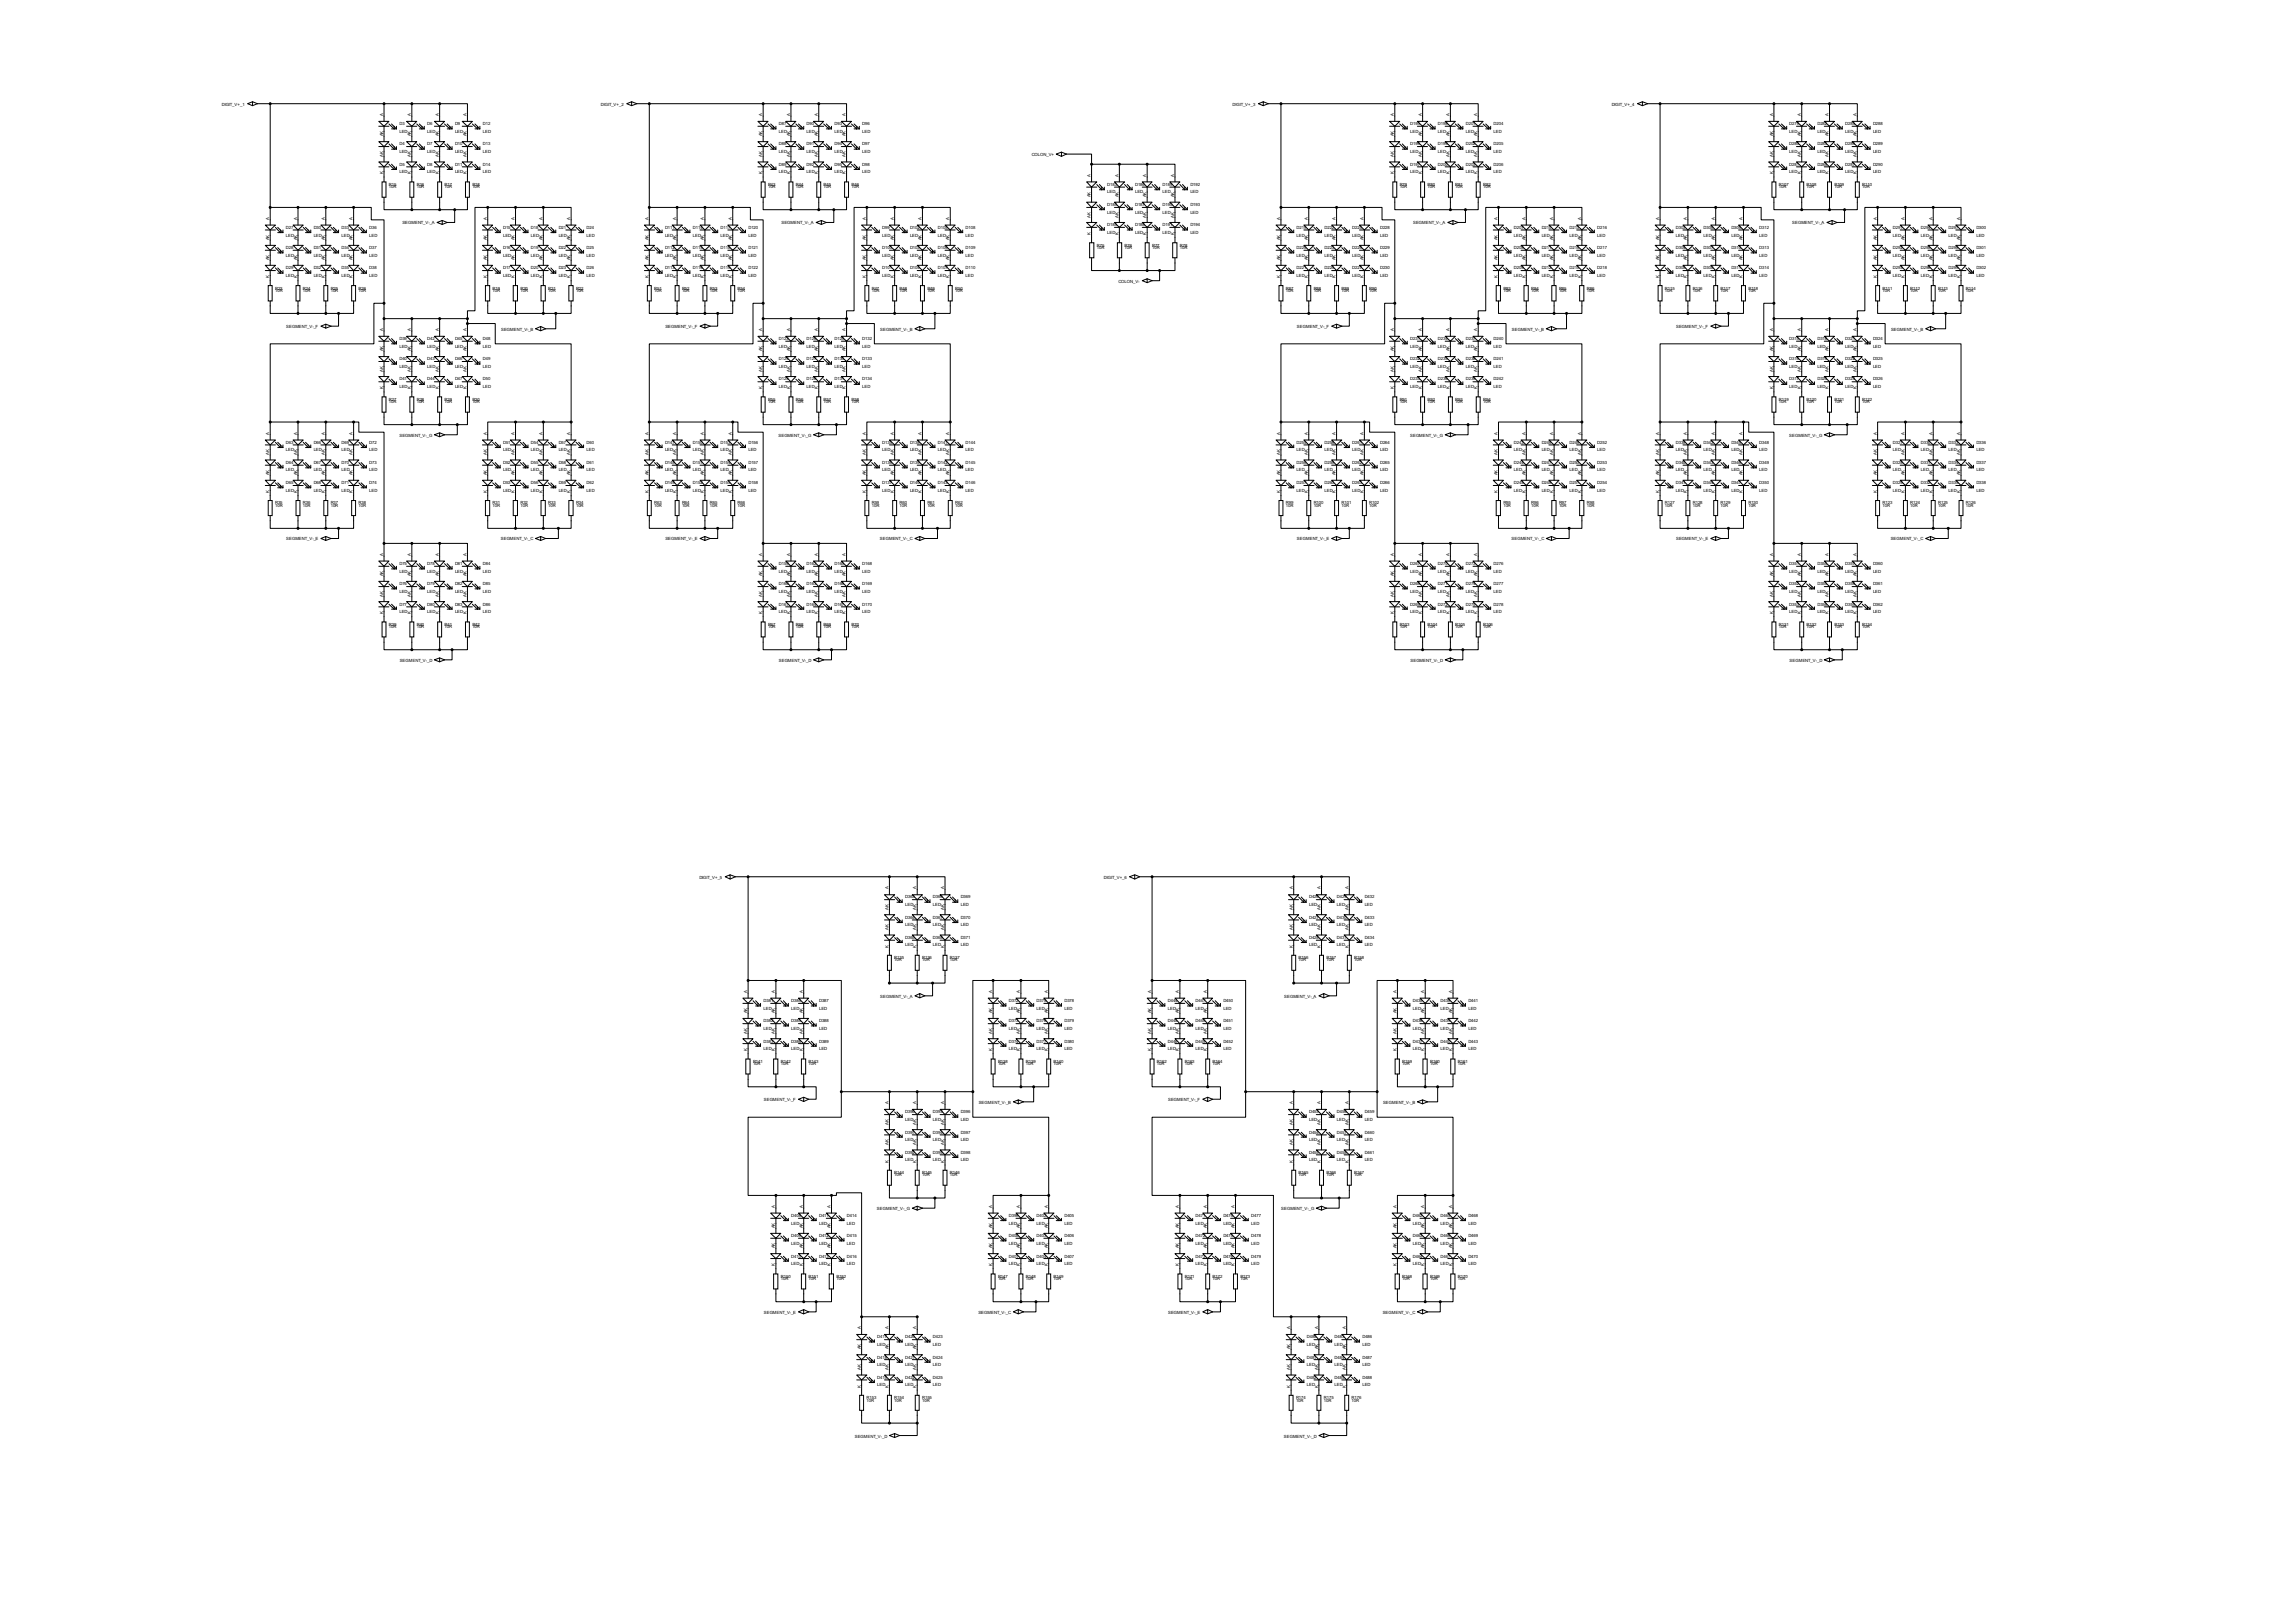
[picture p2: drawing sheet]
<svg xmlns="http://www.w3.org/2000/svg" width="297mm" height="210mm" viewBox="0 0 297 210" stroke-linecap="round" stroke-linejoin="round" font-family="sans-serif">
<defs><g id="words">
<g font-size=".6">
<text x="28.7" y="13.7">DIGIT_V+_1</text>
<text x="49.6" y="17.7" transform="rotate(-90 49.6 17.7)">AK</text>
<text x="49.6" y="15" transform="rotate(-90 49.6 15)">A</text>
<text x="51.7" y="16.2">D3</text>
<text x="51.7" y="17.2">LED</text>
<text x="53.2" y="17.7" transform="rotate(-90 53.2 17.7)">AK</text>
<text x="53.2" y="15" transform="rotate(-90 53.2 15)">A</text>
<text x="55.3" y="16.2">D6</text>
<text x="55.3" y="17.2">LED</text>
<text x="56.8" y="17.7" transform="rotate(-90 56.8 17.7)">AK</text>
<text x="56.8" y="15" transform="rotate(-90 56.8 15)">A</text>
<text x="58.9" y="16.2">D9</text>
<text x="58.9" y="17.2">LED</text>
<text x="60.4" y="17.7" transform="rotate(-90 60.4 17.7)">AK</text>
<text x="60.4" y="15" transform="rotate(-90 60.4 15)">A</text>
<text x="62.5" y="16.2">D12</text>
<text x="62.5" y="17.2">LED</text>
<text x="77.8" y="13.7">DIGIT_V+_2</text>
<text x="98.6" y="17.7" transform="rotate(-90 98.6 17.7)">AK</text>
<text x="98.6" y="15" transform="rotate(-90 98.6 15)">A</text>
<text x="100.8" y="16.2">D87</text>
<text x="100.8" y="17.2">LED</text>
<text x="102.2" y="17.7" transform="rotate(-90 102.2 17.7)">AK</text>
<text x="102.2" y="15" transform="rotate(-90 102.2 15)">A</text>
<text x="104.4" y="16.2">D90</text>
<text x="104.4" y="17.2">LED</text>
<text x="105.8" y="17.7" transform="rotate(-90 105.8 17.7)">AK</text>
<text x="105.8" y="15" transform="rotate(-90 105.8 15)">A</text>
<text x="108" y="16.2">D93</text>
<text x="108" y="17.2">LED</text>
<text x="109.4" y="17.7" transform="rotate(-90 109.4 17.7)">AK</text>
<text x="109.4" y="15" transform="rotate(-90 109.4 15)">A</text>
<text x="111.6" y="16.2">D96</text>
<text x="111.6" y="17.2">LED</text>
<text x="159.5" y="13.7">DIGIT_V+_3</text>
<text x="180.4" y="17.7" transform="rotate(-90 180.4 17.7)">AK</text>
<text x="180.4" y="15" transform="rotate(-90 180.4 15)">A</text>
<text x="182.5" y="16.2">D195</text>
<text x="182.5" y="17.2">LED</text>
<text x="184" y="17.7" transform="rotate(-90 184 17.7)">AK</text>
<text x="184" y="15" transform="rotate(-90 184 15)">A</text>
<text x="186.1" y="16.2">D198</text>
<text x="186.1" y="17.2">LED</text>
<text x="187.6" y="17.7" transform="rotate(-90 187.6 17.7)">AK</text>
<text x="187.6" y="15" transform="rotate(-90 187.6 15)">A</text>
<text x="189.7" y="16.2">D201</text>
<text x="189.7" y="17.2">LED</text>
<text x="191.2" y="17.7" transform="rotate(-90 191.2 17.7)">AK</text>
<text x="191.2" y="15" transform="rotate(-90 191.2 15)">A</text>
<text x="193.3" y="16.2">D204</text>
<text x="193.3" y="17.2">LED</text>
<text x="208.6" y="13.7">DIGIT_V+_4</text>
<text x="229.5" y="17.7" transform="rotate(-90 229.5 17.7)">AK</text>
<text x="229.5" y="15" transform="rotate(-90 229.5 15)">A</text>
<text x="231.6" y="16.2">D279</text>
<text x="231.6" y="17.2">LED</text>
<text x="233.1" y="17.7" transform="rotate(-90 233.1 17.7)">AK</text>
<text x="233.1" y="15" transform="rotate(-90 233.1 15)">A</text>
<text x="235.2" y="16.2">D282</text>
<text x="235.2" y="17.2">LED</text>
<text x="236.7" y="17.7" transform="rotate(-90 236.7 17.7)">AK</text>
<text x="236.7" y="15" transform="rotate(-90 236.7 15)">A</text>
<text x="238.8" y="16.2">D285</text>
<text x="238.8" y="17.2">LED</text>
<text x="240.3" y="17.7" transform="rotate(-90 240.3 17.7)">AK</text>
<text x="240.3" y="15" transform="rotate(-90 240.3 15)">A</text>
<text x="242.4" y="16.2">D288</text>
<text x="242.4" y="17.2">LED</text>
<text x="49.6" y="22.6" transform="rotate(-90 49.6 22.6)">K</text>
<text x="49.6" y="20.3" transform="rotate(-90 49.6 20.3)">AK</text>
<text x="51.7" y="18.8">D4</text>
<text x="51.7" y="19.8">LED</text>
<text x="51.7" y="21.4">D5</text>
<text x="51.7" y="22.4">LED</text>
<text x="53.2" y="22.6" transform="rotate(-90 53.2 22.6)">K</text>
<text x="53.2" y="20.3" transform="rotate(-90 53.2 20.3)">AK</text>
<text x="55.3" y="18.8">D7</text>
<text x="55.3" y="19.8">LED</text>
<text x="55.3" y="21.4">D8</text>
<text x="55.3" y="22.4">LED</text>
<text x="56.8" y="22.6" transform="rotate(-90 56.8 22.6)">K</text>
<text x="56.8" y="20.3" transform="rotate(-90 56.8 20.3)">AK</text>
<text x="58.9" y="18.8">D10</text>
<text x="58.9" y="19.8">LED</text>
<text x="58.9" y="21.4">D11</text>
<text x="58.9" y="22.4">LED</text>
<text x="60.4" y="22.6" transform="rotate(-90 60.4 22.6)">K</text>
<text x="60.4" y="20.3" transform="rotate(-90 60.4 20.3)">AK</text>
<text x="62.5" y="18.8">D13</text>
<text x="62.5" y="19.8">LED</text>
<text x="62.5" y="21.4">D14</text>
<text x="62.5" y="22.4">LED</text>
<text x="98.6" y="22.6" transform="rotate(-90 98.6 22.6)">K</text>
<text x="98.6" y="20.3" transform="rotate(-90 98.6 20.3)">AK</text>
<text x="100.8" y="18.8">D88</text>
<text x="100.8" y="19.8">LED</text>
<text x="100.8" y="21.4">D89</text>
<text x="100.8" y="22.4">LED</text>
<text x="102.2" y="22.6" transform="rotate(-90 102.2 22.6)">K</text>
<text x="102.2" y="20.3" transform="rotate(-90 102.2 20.3)">AK</text>
<text x="104.4" y="18.8">D91</text>
<text x="104.4" y="19.8">LED</text>
<text x="104.4" y="21.4">D92</text>
<text x="104.4" y="22.4">LED</text>
<text x="105.8" y="22.6" transform="rotate(-90 105.8 22.6)">K</text>
<text x="105.8" y="20.3" transform="rotate(-90 105.8 20.3)">AK</text>
<text x="108" y="18.8">D94</text>
<text x="108" y="19.8">LED</text>
<text x="108" y="21.4">D95</text>
<text x="108" y="22.4">LED</text>
<text x="109.4" y="22.6" transform="rotate(-90 109.4 22.6)">K</text>
<text x="109.4" y="20.3" transform="rotate(-90 109.4 20.3)">AK</text>
<text x="111.6" y="18.8">D97</text>
<text x="111.6" y="19.8">LED</text>
<text x="111.6" y="21.4">D98</text>
<text x="111.6" y="22.4">LED</text>
<text x="133.5" y="20.2">COLON_V+</text>
<text x="141.1" y="22.9" transform="rotate(-90 141.1 22.9)">A</text>
<text x="144.7" y="22.9" transform="rotate(-90 144.7 22.9)">A</text>
<text x="148.3" y="22.9" transform="rotate(-90 148.3 22.9)">A</text>
<text x="151.9" y="22.9" transform="rotate(-90 151.9 22.9)">A</text>
<text x="180.4" y="22.6" transform="rotate(-90 180.4 22.6)">K</text>
<text x="180.4" y="20.3" transform="rotate(-90 180.4 20.3)">AK</text>
<text x="182.5" y="18.8">D196</text>
<text x="182.5" y="19.8">LED</text>
<text x="182.5" y="21.4">D197</text>
<text x="182.5" y="22.4">LED</text>
<text x="184" y="22.6" transform="rotate(-90 184 22.6)">K</text>
<text x="184" y="20.3" transform="rotate(-90 184 20.3)">AK</text>
<text x="186.1" y="18.8">D199</text>
<text x="186.1" y="19.8">LED</text>
<text x="186.1" y="21.4">D200</text>
<text x="186.1" y="22.4">LED</text>
<text x="187.6" y="22.6" transform="rotate(-90 187.6 22.6)">K</text>
<text x="187.6" y="20.3" transform="rotate(-90 187.6 20.3)">AK</text>
<text x="189.7" y="18.8">D202</text>
<text x="189.7" y="19.8">LED</text>
<text x="189.7" y="21.4">D203</text>
<text x="189.7" y="22.4">LED</text>
<text x="191.2" y="22.6" transform="rotate(-90 191.2 22.6)">K</text>
<text x="191.2" y="20.3" transform="rotate(-90 191.2 20.3)">AK</text>
<text x="193.3" y="18.8">D205</text>
<text x="193.3" y="19.8">LED</text>
<text x="193.3" y="21.4">D206</text>
<text x="193.3" y="22.4">LED</text>
<text x="229.5" y="22.6" transform="rotate(-90 229.5 22.6)">K</text>
<text x="229.5" y="20.3" transform="rotate(-90 229.5 20.3)">AK</text>
<text x="231.6" y="18.8">D280</text>
<text x="231.6" y="19.8">LED</text>
<text x="231.6" y="21.4">D281</text>
<text x="231.6" y="22.4">LED</text>
<text x="233.1" y="22.6" transform="rotate(-90 233.1 22.6)">K</text>
<text x="233.1" y="20.3" transform="rotate(-90 233.1 20.3)">AK</text>
<text x="235.2" y="18.8">D283</text>
<text x="235.2" y="19.8">LED</text>
<text x="235.2" y="21.4">D284</text>
<text x="235.2" y="22.4">LED</text>
<text x="236.7" y="22.6" transform="rotate(-90 236.7 22.6)">K</text>
<text x="236.7" y="20.3" transform="rotate(-90 236.7 20.3)">AK</text>
<text x="238.8" y="18.8">D286</text>
<text x="238.8" y="19.8">LED</text>
<text x="238.8" y="21.4">D287</text>
<text x="238.8" y="22.4">LED</text>
<text x="240.3" y="22.6" transform="rotate(-90 240.3 22.6)">K</text>
<text x="240.3" y="20.3" transform="rotate(-90 240.3 20.3)">AK</text>
<text x="242.4" y="18.8">D289</text>
<text x="242.4" y="19.8">LED</text>
<text x="242.4" y="21.4">D290</text>
<text x="242.4" y="22.4">LED</text>
<text x="34.8" y="28.4" transform="rotate(-90 34.8 28.4)">A</text>
<text x="37" y="29.6">D27</text>
<text x="38.4" y="28.4" transform="rotate(-90 38.4 28.4)">A</text>
<text x="40.6" y="29.6">D30</text>
<text x="42" y="28.4" transform="rotate(-90 42 28.4)">A</text>
<text x="44.2" y="29.6">D33</text>
<text x="45.6" y="28.4" transform="rotate(-90 45.6 28.4)">A</text>
<text x="47.8" y="29.6">D36</text>
<text x="50.3" y="24">R15</text>
<text x="50.3" y="24.4">10R</text>
<text x="52.1" y="29">SEGMENT_V-_A</text>
<text x="53.9" y="24">R16</text>
<text x="53.9" y="24.4">10R</text>
<text x="57.5" y="24">R17</text>
<text x="57.5" y="24.4">10R</text>
<text x="61.1" y="24">R18</text>
<text x="61.1" y="24.4">10R</text>
<text x="63" y="28.4" transform="rotate(-90 63 28.4)">A</text>
<text x="65.1" y="29.6">D15</text>
<text x="66.6" y="28.4" transform="rotate(-90 66.6 28.4)">A</text>
<text x="68.7" y="29.6">D18</text>
<text x="70.2" y="28.4" transform="rotate(-90 70.2 28.4)">A</text>
<text x="72.3" y="29.6">D21</text>
<text x="73.8" y="28.4" transform="rotate(-90 73.8 28.4)">A</text>
<text x="75.9" y="29.6">D24</text>
<text x="83.9" y="28.4" transform="rotate(-90 83.9 28.4)">A</text>
<text x="86.1" y="29.6">D111</text>
<text x="87.5" y="28.4" transform="rotate(-90 87.5 28.4)">A</text>
<text x="89.7" y="29.6">D114</text>
<text x="91.1" y="28.4" transform="rotate(-90 91.1 28.4)">A</text>
<text x="93.3" y="29.6">D117</text>
<text x="94.7" y="28.4" transform="rotate(-90 94.7 28.4)">A</text>
<text x="96.9" y="29.6">D120</text>
<text x="99.4" y="24">R43</text>
<text x="99.4" y="24.4">10R</text>
<text x="101.1" y="29">SEGMENT_V-_A</text>
<text x="103" y="24">R44</text>
<text x="103" y="24.4">10R</text>
<text x="106.6" y="24">R45</text>
<text x="106.6" y="24.4">10R</text>
<text x="110.2" y="24">R46</text>
<text x="110.2" y="24.4">10R</text>
<text x="112.1" y="28.4" transform="rotate(-90 112.1 28.4)">A</text>
<text x="114.2" y="29.6">D99</text>
<text x="115.7" y="28.4" transform="rotate(-90 115.7 28.4)">A</text>
<text x="117.8" y="29.6">D102</text>
<text x="119.3" y="28.4" transform="rotate(-90 119.3 28.4)">A</text>
<text x="121.4" y="29.6">D105</text>
<text x="122.9" y="28.4" transform="rotate(-90 122.9 28.4)">A</text>
<text x="125" y="29.6">D108</text>
<text x="141.1" y="28.1" transform="rotate(-90 141.1 28.1)">AK</text>
<text x="141.1" y="25.5" transform="rotate(-90 141.1 25.5)">AK</text>
<text x="143.3" y="24">D183</text>
<text x="143.3" y="25">LED</text>
<text x="143.3" y="26.7">D184</text>
<text x="143.3" y="27.6">LED</text>
<text x="143.3" y="29.3">D185</text>
<text x="144.7" y="28.1" transform="rotate(-90 144.7 28.1)">AK</text>
<text x="144.7" y="25.5" transform="rotate(-90 144.7 25.5)">AK</text>
<text x="146.9" y="24">D186</text>
<text x="146.9" y="25">LED</text>
<text x="146.9" y="26.7">D187</text>
<text x="146.9" y="27.6">LED</text>
<text x="146.9" y="29.3">D188</text>
<text x="148.3" y="28.1" transform="rotate(-90 148.3 28.1)">AK</text>
<text x="148.3" y="25.5" transform="rotate(-90 148.3 25.5)">AK</text>
<text x="150.5" y="24">D189</text>
<text x="150.5" y="25">LED</text>
<text x="150.5" y="26.7">D190</text>
<text x="150.5" y="27.6">LED</text>
<text x="150.5" y="29.3">D191</text>
<text x="151.9" y="28.1" transform="rotate(-90 151.9 28.1)">AK</text>
<text x="151.9" y="25.5" transform="rotate(-90 151.9 25.5)">AK</text>
<text x="154.1" y="24">D192</text>
<text x="154.1" y="25">LED</text>
<text x="154.1" y="26.7">D193</text>
<text x="154.1" y="27.6">LED</text>
<text x="154.1" y="29.3">D194</text>
<text x="165.7" y="28.4" transform="rotate(-90 165.7 28.4)">A</text>
<text x="167.8" y="29.6">D219</text>
<text x="169.3" y="28.4" transform="rotate(-90 169.3 28.4)">A</text>
<text x="171.4" y="29.6">D222</text>
<text x="172.9" y="28.4" transform="rotate(-90 172.9 28.4)">A</text>
<text x="175" y="29.6">D225</text>
<text x="176.5" y="28.4" transform="rotate(-90 176.5 28.4)">A</text>
<text x="178.6" y="29.6">D228</text>
<text x="181.1" y="24">R79</text>
<text x="181.1" y="24.4">10R</text>
<text x="182.9" y="29">SEGMENT_V-_A</text>
<text x="184.7" y="24">R80</text>
<text x="184.7" y="24.4">10R</text>
<text x="188.3" y="24">R81</text>
<text x="188.3" y="24.4">10R</text>
<text x="191.9" y="24">R82</text>
<text x="191.9" y="24.4">10R</text>
<text x="193.8" y="28.4" transform="rotate(-90 193.8 28.4)">A</text>
<text x="195.9" y="29.6">D207</text>
<text x="197.4" y="28.4" transform="rotate(-90 197.4 28.4)">A</text>
<text x="199.5" y="29.6">D210</text>
<text x="201" y="28.4" transform="rotate(-90 201 28.4)">A</text>
<text x="203.1" y="29.6">D213</text>
<text x="204.6" y="28.4" transform="rotate(-90 204.6 28.4)">A</text>
<text x="206.7" y="29.6">D216</text>
<text x="214.7" y="28.4" transform="rotate(-90 214.7 28.4)">A</text>
<text x="216.9" y="29.6">D303</text>
<text x="218.3" y="28.4" transform="rotate(-90 218.3 28.4)">A</text>
<text x="220.5" y="29.6">D306</text>
<text x="221.9" y="28.4" transform="rotate(-90 221.9 28.4)">A</text>
<text x="224.1" y="29.6">D309</text>
<text x="225.5" y="28.4" transform="rotate(-90 225.5 28.4)">A</text>
<text x="227.7" y="29.6">D312</text>
<text x="230.2" y="24">R107</text>
<text x="230.2" y="24.4">10R</text>
<text x="231.9" y="29">SEGMENT_V-_A</text>
<text x="233.8" y="24">R108</text>
<text x="233.8" y="24.4">10R</text>
<text x="237.4" y="24">R109</text>
<text x="237.4" y="24.4">10R</text>
<text x="241" y="24">R110</text>
<text x="241" y="24.4">10R</text>
<text x="242.9" y="28.4" transform="rotate(-90 242.9 28.4)">A</text>
<text x="245" y="29.6">D291</text>
<text x="246.5" y="28.4" transform="rotate(-90 246.5 28.4)">A</text>
<text x="248.6" y="29.6">D294</text>
<text x="250.1" y="28.4" transform="rotate(-90 250.1 28.4)">A</text>
<text x="252.2" y="29.6">D297</text>
<text x="253.7" y="28.4" transform="rotate(-90 253.7 28.4)">A</text>
<text x="255.8" y="29.6">D300</text>
<text x="34.8" y="36" transform="rotate(-90 34.8 36)">K</text>
<text x="34.8" y="33.7" transform="rotate(-90 34.8 33.7)">AK</text>
<text x="34.8" y="31.1" transform="rotate(-90 34.8 31.1)">AK</text>
<text x="37" y="30.6">LED</text>
<text x="37" y="32.2">D28</text>
<text x="37" y="33.2">LED</text>
<text x="37" y="34.8">D29</text>
<text x="37" y="35.8">LED</text>
<text x="38.4" y="36" transform="rotate(-90 38.4 36)">K</text>
<text x="38.4" y="33.7" transform="rotate(-90 38.4 33.7)">AK</text>
<text x="38.4" y="31.1" transform="rotate(-90 38.4 31.1)">AK</text>
<text x="40.6" y="30.6">LED</text>
<text x="40.6" y="32.2">D31</text>
<text x="40.6" y="33.2">LED</text>
<text x="40.6" y="34.8">D32</text>
<text x="40.6" y="35.8">LED</text>
<text x="42" y="36" transform="rotate(-90 42 36)">K</text>
<text x="42" y="33.7" transform="rotate(-90 42 33.7)">AK</text>
<text x="42" y="31.1" transform="rotate(-90 42 31.1)">AK</text>
<text x="44.2" y="30.6">LED</text>
<text x="44.2" y="32.2">D34</text>
<text x="44.2" y="33.2">LED</text>
<text x="44.2" y="34.8">D35</text>
<text x="44.2" y="35.8">LED</text>
<text x="45.6" y="36" transform="rotate(-90 45.6 36)">K</text>
<text x="45.6" y="33.7" transform="rotate(-90 45.6 33.7)">AK</text>
<text x="45.6" y="31.1" transform="rotate(-90 45.6 31.1)">AK</text>
<text x="47.8" y="30.6">LED</text>
<text x="47.8" y="32.2">D37</text>
<text x="47.8" y="33.2">LED</text>
<text x="47.8" y="34.8">D38</text>
<text x="47.8" y="35.8">LED</text>
<text x="63" y="36" transform="rotate(-90 63 36)">K</text>
<text x="63" y="33.7" transform="rotate(-90 63 33.7)">AK</text>
<text x="63" y="31.1" transform="rotate(-90 63 31.1)">AK</text>
<text x="65.1" y="30.6">LED</text>
<text x="65.1" y="32.2">D16</text>
<text x="65.1" y="33.2">LED</text>
<text x="65.1" y="34.8">D17</text>
<text x="65.1" y="35.8">LED</text>
<text x="66.6" y="36" transform="rotate(-90 66.6 36)">K</text>
<text x="66.6" y="33.7" transform="rotate(-90 66.6 33.7)">AK</text>
<text x="66.6" y="31.1" transform="rotate(-90 66.6 31.1)">AK</text>
<text x="68.7" y="30.6">LED</text>
<text x="68.7" y="32.2">D19</text>
<text x="68.7" y="33.2">LED</text>
<text x="68.7" y="34.8">D20</text>
<text x="68.7" y="35.8">LED</text>
<text x="70.2" y="36" transform="rotate(-90 70.2 36)">K</text>
<text x="70.2" y="33.7" transform="rotate(-90 70.2 33.7)">AK</text>
<text x="70.2" y="31.1" transform="rotate(-90 70.2 31.1)">AK</text>
<text x="72.3" y="30.6">LED</text>
<text x="72.3" y="32.2">D22</text>
<text x="72.3" y="33.2">LED</text>
<text x="72.3" y="34.8">D23</text>
<text x="72.3" y="35.8">LED</text>
<text x="73.8" y="36" transform="rotate(-90 73.8 36)">K</text>
<text x="73.8" y="33.7" transform="rotate(-90 73.8 33.7)">AK</text>
<text x="73.8" y="31.1" transform="rotate(-90 73.8 31.1)">AK</text>
<text x="75.9" y="30.6">LED</text>
<text x="75.9" y="32.2">D25</text>
<text x="75.9" y="33.2">LED</text>
<text x="75.9" y="34.8">D26</text>
<text x="75.9" y="35.8">LED</text>
<text x="83.9" y="36" transform="rotate(-90 83.9 36)">K</text>
<text x="83.9" y="33.7" transform="rotate(-90 83.9 33.7)">AK</text>
<text x="83.9" y="31.1" transform="rotate(-90 83.9 31.1)">AK</text>
<text x="86.1" y="30.6">LED</text>
<text x="86.1" y="32.2">D112</text>
<text x="86.1" y="33.2">LED</text>
<text x="86.1" y="34.8">D113</text>
<text x="86.1" y="35.8">LED</text>
<text x="87.5" y="36" transform="rotate(-90 87.5 36)">K</text>
<text x="87.5" y="33.7" transform="rotate(-90 87.5 33.7)">AK</text>
<text x="87.5" y="31.1" transform="rotate(-90 87.5 31.1)">AK</text>
<text x="89.7" y="30.6">LED</text>
<text x="89.7" y="32.2">D115</text>
<text x="89.7" y="33.2">LED</text>
<text x="89.7" y="34.8">D116</text>
<text x="89.7" y="35.8">LED</text>
<text x="91.1" y="36" transform="rotate(-90 91.1 36)">K</text>
<text x="91.1" y="33.7" transform="rotate(-90 91.1 33.7)">AK</text>
<text x="91.1" y="31.1" transform="rotate(-90 91.1 31.1)">AK</text>
<text x="93.3" y="30.6">LED</text>
<text x="93.3" y="32.2">D118</text>
<text x="93.3" y="33.2">LED</text>
<text x="93.3" y="34.8">D119</text>
<text x="93.3" y="35.8">LED</text>
<text x="94.7" y="36" transform="rotate(-90 94.7 36)">K</text>
<text x="94.7" y="33.7" transform="rotate(-90 94.7 33.7)">AK</text>
<text x="94.7" y="31.1" transform="rotate(-90 94.7 31.1)">AK</text>
<text x="96.9" y="30.6">LED</text>
<text x="96.9" y="32.2">D121</text>
<text x="96.9" y="33.2">LED</text>
<text x="96.9" y="34.8">D122</text>
<text x="96.9" y="35.8">LED</text>
<text x="112.1" y="36" transform="rotate(-90 112.1 36)">K</text>
<text x="112.1" y="33.7" transform="rotate(-90 112.1 33.7)">AK</text>
<text x="112.1" y="31.1" transform="rotate(-90 112.1 31.1)">AK</text>
<text x="114.2" y="30.6">LED</text>
<text x="114.2" y="32.2">D100</text>
<text x="114.2" y="33.2">LED</text>
<text x="114.2" y="34.8">D101</text>
<text x="114.2" y="35.8">LED</text>
<text x="115.7" y="36" transform="rotate(-90 115.7 36)">K</text>
<text x="115.7" y="33.7" transform="rotate(-90 115.7 33.7)">AK</text>
<text x="115.7" y="31.1" transform="rotate(-90 115.7 31.1)">AK</text>
<text x="117.8" y="30.6">LED</text>
<text x="117.8" y="32.2">D103</text>
<text x="117.8" y="33.2">LED</text>
<text x="117.8" y="34.8">D104</text>
<text x="117.8" y="35.8">LED</text>
<text x="119.3" y="36" transform="rotate(-90 119.3 36)">K</text>
<text x="119.3" y="33.7" transform="rotate(-90 119.3 33.7)">AK</text>
<text x="119.3" y="31.1" transform="rotate(-90 119.3 31.1)">AK</text>
<text x="121.4" y="30.6">LED</text>
<text x="121.4" y="32.2">D106</text>
<text x="121.4" y="33.2">LED</text>
<text x="121.4" y="34.8">D107</text>
<text x="121.4" y="35.8">LED</text>
<text x="122.9" y="36" transform="rotate(-90 122.9 36)">K</text>
<text x="122.9" y="33.7" transform="rotate(-90 122.9 33.7)">AK</text>
<text x="122.9" y="31.1" transform="rotate(-90 122.9 31.1)">AK</text>
<text x="125" y="30.6">LED</text>
<text x="125" y="32.2">D109</text>
<text x="125" y="33.2">LED</text>
<text x="125" y="34.8">D110</text>
<text x="125" y="35.8">LED</text>
<text x="141.1" y="30.4" transform="rotate(-90 141.1 30.4)">K</text>
<text x="141.9" y="31.9">R75</text>
<text x="141.9" y="32.2">10R</text>
<text x="143.3" y="30.3">LED</text>
<text x="144.7" y="30.4" transform="rotate(-90 144.7 30.4)">K</text>
<text x="145.5" y="31.9">R76</text>
<text x="145.5" y="32.2">10R</text>
<text x="146.9" y="30.3">LED</text>
<text x="148.3" y="30.4" transform="rotate(-90 148.3 30.4)">K</text>
<text x="149.1" y="31.9">R77</text>
<text x="149.1" y="32.2">10R</text>
<text x="150.5" y="30.3">LED</text>
<text x="151.9" y="30.4" transform="rotate(-90 151.9 30.4)">K</text>
<text x="152.7" y="31.9">R78</text>
<text x="152.7" y="32.2">10R</text>
<text x="154.1" y="30.3">LED</text>
<text x="165.7" y="36" transform="rotate(-90 165.7 36)">K</text>
<text x="165.7" y="33.7" transform="rotate(-90 165.7 33.7)">AK</text>
<text x="165.7" y="31.1" transform="rotate(-90 165.7 31.1)">AK</text>
<text x="167.8" y="30.6">LED</text>
<text x="167.8" y="32.2">D220</text>
<text x="167.8" y="33.2">LED</text>
<text x="167.8" y="34.8">D221</text>
<text x="167.8" y="35.8">LED</text>
<text x="169.3" y="36" transform="rotate(-90 169.3 36)">K</text>
<text x="169.3" y="33.7" transform="rotate(-90 169.3 33.7)">AK</text>
<text x="169.3" y="31.1" transform="rotate(-90 169.3 31.1)">AK</text>
<text x="171.4" y="30.6">LED</text>
<text x="171.4" y="32.2">D223</text>
<text x="171.4" y="33.2">LED</text>
<text x="171.4" y="34.8">D224</text>
<text x="171.4" y="35.8">LED</text>
<text x="172.9" y="36" transform="rotate(-90 172.9 36)">K</text>
<text x="172.9" y="33.7" transform="rotate(-90 172.9 33.7)">AK</text>
<text x="172.9" y="31.1" transform="rotate(-90 172.9 31.1)">AK</text>
<text x="175" y="30.6">LED</text>
<text x="175" y="32.2">D226</text>
<text x="175" y="33.2">LED</text>
<text x="175" y="34.8">D227</text>
<text x="175" y="35.8">LED</text>
<text x="176.5" y="36" transform="rotate(-90 176.5 36)">K</text>
<text x="176.5" y="33.7" transform="rotate(-90 176.5 33.7)">AK</text>
<text x="176.5" y="31.1" transform="rotate(-90 176.5 31.1)">AK</text>
<text x="178.6" y="30.6">LED</text>
<text x="178.6" y="32.2">D229</text>
<text x="178.6" y="33.2">LED</text>
<text x="178.6" y="34.8">D230</text>
<text x="178.6" y="35.8">LED</text>
<text x="193.8" y="36" transform="rotate(-90 193.8 36)">K</text>
<text x="193.8" y="33.7" transform="rotate(-90 193.8 33.7)">AK</text>
<text x="193.8" y="31.1" transform="rotate(-90 193.8 31.1)">AK</text>
<text x="195.9" y="30.6">LED</text>
<text x="195.9" y="32.2">D208</text>
<text x="195.9" y="33.2">LED</text>
<text x="195.9" y="34.8">D209</text>
<text x="195.9" y="35.8">LED</text>
<text x="197.4" y="36" transform="rotate(-90 197.4 36)">K</text>
<text x="197.4" y="33.7" transform="rotate(-90 197.4 33.7)">AK</text>
<text x="197.4" y="31.1" transform="rotate(-90 197.4 31.1)">AK</text>
<text x="199.5" y="30.6">LED</text>
<text x="199.5" y="32.2">D211</text>
<text x="199.5" y="33.2">LED</text>
<text x="199.5" y="34.8">D212</text>
<text x="199.5" y="35.8">LED</text>
<text x="201" y="36" transform="rotate(-90 201 36)">K</text>
<text x="201" y="33.7" transform="rotate(-90 201 33.7)">AK</text>
<text x="201" y="31.1" transform="rotate(-90 201 31.1)">AK</text>
<text x="203.1" y="30.6">LED</text>
<text x="203.1" y="32.2">D214</text>
<text x="203.1" y="33.2">LED</text>
<text x="203.1" y="34.8">D215</text>
<text x="203.1" y="35.8">LED</text>
<text x="204.6" y="36" transform="rotate(-90 204.6 36)">K</text>
<text x="204.6" y="33.7" transform="rotate(-90 204.6 33.7)">AK</text>
<text x="204.6" y="31.1" transform="rotate(-90 204.6 31.1)">AK</text>
<text x="206.7" y="30.6">LED</text>
<text x="206.7" y="32.2">D217</text>
<text x="206.7" y="33.2">LED</text>
<text x="206.7" y="34.8">D218</text>
<text x="206.7" y="35.8">LED</text>
<text x="214.7" y="36" transform="rotate(-90 214.7 36)">K</text>
<text x="214.7" y="33.7" transform="rotate(-90 214.7 33.7)">AK</text>
<text x="214.7" y="31.1" transform="rotate(-90 214.7 31.1)">AK</text>
<text x="216.9" y="30.6">LED</text>
<text x="216.9" y="32.2">D304</text>
<text x="216.9" y="33.2">LED</text>
<text x="216.9" y="34.8">D305</text>
<text x="216.9" y="35.8">LED</text>
<text x="218.3" y="36" transform="rotate(-90 218.3 36)">K</text>
<text x="218.3" y="33.7" transform="rotate(-90 218.3 33.7)">AK</text>
<text x="218.3" y="31.1" transform="rotate(-90 218.3 31.1)">AK</text>
<text x="220.5" y="30.6">LED</text>
<text x="220.5" y="32.2">D307</text>
<text x="220.5" y="33.2">LED</text>
<text x="220.5" y="34.8">D308</text>
<text x="220.5" y="35.8">LED</text>
<text x="221.9" y="36" transform="rotate(-90 221.9 36)">K</text>
<text x="221.9" y="33.7" transform="rotate(-90 221.9 33.7)">AK</text>
<text x="221.9" y="31.1" transform="rotate(-90 221.9 31.1)">AK</text>
<text x="224.1" y="30.6">LED</text>
<text x="224.1" y="32.2">D310</text>
<text x="224.1" y="33.2">LED</text>
<text x="224.1" y="34.8">D311</text>
<text x="224.1" y="35.8">LED</text>
<text x="225.5" y="36" transform="rotate(-90 225.5 36)">K</text>
<text x="225.5" y="33.7" transform="rotate(-90 225.5 33.7)">AK</text>
<text x="225.5" y="31.1" transform="rotate(-90 225.5 31.1)">AK</text>
<text x="227.7" y="30.6">LED</text>
<text x="227.7" y="32.2">D313</text>
<text x="227.7" y="33.2">LED</text>
<text x="227.7" y="34.8">D314</text>
<text x="227.7" y="35.8">LED</text>
<text x="242.9" y="36" transform="rotate(-90 242.9 36)">K</text>
<text x="242.9" y="33.7" transform="rotate(-90 242.9 33.7)">AK</text>
<text x="242.9" y="31.1" transform="rotate(-90 242.9 31.1)">AK</text>
<text x="245" y="30.6">LED</text>
<text x="245" y="32.2">D292</text>
<text x="245" y="33.2">LED</text>
<text x="245" y="34.8">D293</text>
<text x="245" y="35.8">LED</text>
<text x="246.5" y="36" transform="rotate(-90 246.5 36)">K</text>
<text x="246.5" y="33.7" transform="rotate(-90 246.5 33.7)">AK</text>
<text x="246.5" y="31.1" transform="rotate(-90 246.5 31.1)">AK</text>
<text x="248.6" y="30.6">LED</text>
<text x="248.6" y="32.2">D295</text>
<text x="248.6" y="33.2">LED</text>
<text x="248.6" y="34.8">D296</text>
<text x="248.6" y="35.8">LED</text>
<text x="250.1" y="36" transform="rotate(-90 250.1 36)">K</text>
<text x="250.1" y="33.7" transform="rotate(-90 250.1 33.7)">AK</text>
<text x="250.1" y="31.1" transform="rotate(-90 250.1 31.1)">AK</text>
<text x="252.2" y="30.6">LED</text>
<text x="252.2" y="32.2">D298</text>
<text x="252.2" y="33.2">LED</text>
<text x="252.2" y="34.8">D299</text>
<text x="252.2" y="35.8">LED</text>
<text x="253.7" y="36" transform="rotate(-90 253.7 36)">K</text>
<text x="253.7" y="33.7" transform="rotate(-90 253.7 33.7)">AK</text>
<text x="253.7" y="31.1" transform="rotate(-90 253.7 31.1)">AK</text>
<text x="255.8" y="30.6">LED</text>
<text x="255.8" y="32.2">D301</text>
<text x="255.8" y="33.2">LED</text>
<text x="255.8" y="34.8">D302</text>
<text x="255.8" y="35.8">LED</text>
<text x="35.6" y="37.5">R23</text>
<text x="35.6" y="37.8">10R</text>
<text x="39.2" y="37.5">R24</text>
<text x="39.2" y="37.8">10R</text>
<text x="42.8" y="37.5">R25</text>
<text x="42.8" y="37.8">10R</text>
<text x="46.4" y="37.5">R26</text>
<text x="46.4" y="37.8">10R</text>
<text x="63.8" y="37.5">R19</text>
<text x="63.8" y="37.8">10R</text>
<text x="67.4" y="37.5">R20</text>
<text x="67.4" y="37.8">10R</text>
<text x="71" y="37.5">R21</text>
<text x="71" y="37.8">10R</text>
<text x="74.5" y="37.5">R22</text>
<text x="74.5" y="37.8">10R</text>
<text x="84.7" y="37.5">R51</text>
<text x="84.7" y="37.8">10R</text>
<text x="88.3" y="37.5">R52</text>
<text x="88.3" y="37.8">10R</text>
<text x="91.9" y="37.5">R53</text>
<text x="91.9" y="37.8">10R</text>
<text x="95.5" y="37.5">R54</text>
<text x="95.5" y="37.8">10R</text>
<text x="112.8" y="37.5">R47</text>
<text x="112.8" y="37.8">10R</text>
<text x="116.4" y="37.5">R48</text>
<text x="116.4" y="37.8">10R</text>
<text x="120" y="37.5">R49</text>
<text x="120" y="37.8">10R</text>
<text x="123.6" y="37.5">R50</text>
<text x="123.6" y="37.8">10R</text>
<text x="144.7" y="36.6">COLON_V-</text>
<text x="166.4" y="37.5">R87</text>
<text x="166.4" y="37.8">10R</text>
<text x="170" y="37.5">R88</text>
<text x="170" y="37.8">10R</text>
<text x="173.6" y="37.5">R89</text>
<text x="173.6" y="37.8">10R</text>
<text x="177.2" y="37.5">R90</text>
<text x="177.2" y="37.8">10R</text>
<text x="194.6" y="37.5">R83</text>
<text x="194.6" y="37.8">10R</text>
<text x="198.2" y="37.5">R84</text>
<text x="198.2" y="37.8">10R</text>
<text x="201.8" y="37.5">R85</text>
<text x="201.8" y="37.8">10R</text>
<text x="205.4" y="37.5">R86</text>
<text x="205.4" y="37.8">10R</text>
<text x="215.5" y="37.5">R115</text>
<text x="215.5" y="37.8">10R</text>
<text x="219.1" y="37.5">R116</text>
<text x="219.1" y="37.8">10R</text>
<text x="222.7" y="37.5">R117</text>
<text x="222.7" y="37.8">10R</text>
<text x="226.3" y="37.5">R118</text>
<text x="226.3" y="37.8">10R</text>
<text x="243.6" y="37.5">R111</text>
<text x="243.6" y="37.8">10R</text>
<text x="247.2" y="37.5">R112</text>
<text x="247.2" y="37.8">10R</text>
<text x="250.8" y="37.5">R113</text>
<text x="250.8" y="37.8">10R</text>
<text x="254.4" y="37.5">R114</text>
<text x="254.4" y="37.8">10R</text>
<text x="37" y="42.5">SEGMENT_V-_F</text>
<text x="49.6" y="45.5" transform="rotate(-90 49.6 45.5)">AK</text>
<text x="49.6" y="42.8" transform="rotate(-90 49.6 42.8)">A</text>
<text x="51.7" y="44">D39</text>
<text x="51.7" y="45">LED</text>
<text x="51.7" y="46.6">D40</text>
<text x="51.7" y="47.6">LED</text>
<text x="53.2" y="45.5" transform="rotate(-90 53.2 45.5)">AK</text>
<text x="53.2" y="42.8" transform="rotate(-90 53.2 42.8)">A</text>
<text x="55.3" y="44">D42</text>
<text x="55.3" y="45">LED</text>
<text x="55.3" y="46.6">D43</text>
<text x="55.3" y="47.6">LED</text>
<text x="56.8" y="45.5" transform="rotate(-90 56.8 45.5)">AK</text>
<text x="56.8" y="42.8" transform="rotate(-90 56.8 42.8)">A</text>
<text x="58.9" y="44">D45</text>
<text x="58.9" y="45">LED</text>
<text x="58.9" y="46.6">D46</text>
<text x="58.9" y="47.6">LED</text>
<text x="60.4" y="45.5" transform="rotate(-90 60.4 45.5)">AK</text>
<text x="60.4" y="42.8" transform="rotate(-90 60.4 42.8)">A</text>
<text x="62.5" y="44">D48</text>
<text x="62.5" y="45">LED</text>
<text x="62.5" y="46.6">D49</text>
<text x="62.5" y="47.6">LED</text>
<text x="64.9" y="42.8">SEGMENT_V-_B</text>
<text x="86.1" y="42.5">SEGMENT_V-_F</text>
<text x="98.6" y="45.5" transform="rotate(-90 98.6 45.5)">AK</text>
<text x="98.6" y="42.8" transform="rotate(-90 98.6 42.8)">A</text>
<text x="100.8" y="44">D123</text>
<text x="100.8" y="45">LED</text>
<text x="100.8" y="46.6">D124</text>
<text x="100.8" y="47.6">LED</text>
<text x="102.2" y="45.5" transform="rotate(-90 102.2 45.5)">AK</text>
<text x="102.2" y="42.8" transform="rotate(-90 102.2 42.8)">A</text>
<text x="104.4" y="44">D126</text>
<text x="104.4" y="45">LED</text>
<text x="104.4" y="46.6">D127</text>
<text x="104.4" y="47.6">LED</text>
<text x="105.8" y="45.5" transform="rotate(-90 105.8 45.5)">AK</text>
<text x="105.8" y="42.8" transform="rotate(-90 105.8 42.8)">A</text>
<text x="108" y="44">D129</text>
<text x="108" y="45">LED</text>
<text x="108" y="46.6">D130</text>
<text x="108" y="47.6">LED</text>
<text x="109.4" y="45.5" transform="rotate(-90 109.4 45.5)">AK</text>
<text x="109.4" y="42.8" transform="rotate(-90 109.4 42.8)">A</text>
<text x="111.6" y="44">D132</text>
<text x="111.6" y="45">LED</text>
<text x="111.6" y="46.6">D133</text>
<text x="111.6" y="47.6">LED</text>
<text x="113.9" y="42.8">SEGMENT_V-_B</text>
<text x="167.9" y="42.5">SEGMENT_V-_F</text>
<text x="180.4" y="45.5" transform="rotate(-90 180.4 45.5)">AK</text>
<text x="180.4" y="42.8" transform="rotate(-90 180.4 42.8)">A</text>
<text x="182.5" y="44">D231</text>
<text x="182.5" y="45">LED</text>
<text x="182.5" y="46.6">D232</text>
<text x="182.5" y="47.6">LED</text>
<text x="184" y="45.5" transform="rotate(-90 184 45.5)">AK</text>
<text x="184" y="42.8" transform="rotate(-90 184 42.8)">A</text>
<text x="186.1" y="44">D234</text>
<text x="186.1" y="45">LED</text>
<text x="186.1" y="46.6">D235</text>
<text x="186.1" y="47.6">LED</text>
<text x="187.6" y="45.5" transform="rotate(-90 187.6 45.5)">AK</text>
<text x="187.6" y="42.8" transform="rotate(-90 187.6 42.8)">A</text>
<text x="189.7" y="44">D237</text>
<text x="189.7" y="45">LED</text>
<text x="189.7" y="46.6">D238</text>
<text x="189.7" y="47.6">LED</text>
<text x="191.2" y="45.5" transform="rotate(-90 191.2 45.5)">AK</text>
<text x="191.2" y="42.8" transform="rotate(-90 191.2 42.8)">A</text>
<text x="193.3" y="44">D240</text>
<text x="193.3" y="45">LED</text>
<text x="193.3" y="46.6">D241</text>
<text x="193.3" y="47.6">LED</text>
<text x="195.7" y="42.8">SEGMENT_V-_B</text>
<text x="216.9" y="42.5">SEGMENT_V-_F</text>
<text x="229.5" y="45.5" transform="rotate(-90 229.5 45.5)">AK</text>
<text x="229.5" y="42.8" transform="rotate(-90 229.5 42.8)">A</text>
<text x="231.6" y="44">D315</text>
<text x="231.6" y="45">LED</text>
<text x="231.6" y="46.6">D316</text>
<text x="231.6" y="47.6">LED</text>
<text x="233.1" y="45.5" transform="rotate(-90 233.1 45.5)">AK</text>
<text x="233.1" y="42.8" transform="rotate(-90 233.1 42.8)">A</text>
<text x="235.2" y="44">D318</text>
<text x="235.2" y="45">LED</text>
<text x="235.2" y="46.6">D319</text>
<text x="235.2" y="47.6">LED</text>
<text x="236.7" y="45.5" transform="rotate(-90 236.7 45.5)">AK</text>
<text x="236.7" y="42.8" transform="rotate(-90 236.7 42.8)">A</text>
<text x="238.8" y="44">D321</text>
<text x="238.8" y="45">LED</text>
<text x="238.8" y="46.6">D322</text>
<text x="238.8" y="47.6">LED</text>
<text x="240.3" y="45.5" transform="rotate(-90 240.3 45.5)">AK</text>
<text x="240.3" y="42.8" transform="rotate(-90 240.3 42.8)">A</text>
<text x="242.4" y="44">D324</text>
<text x="242.4" y="45">LED</text>
<text x="242.4" y="46.6">D325</text>
<text x="242.4" y="47.6">LED</text>
<text x="244.7" y="42.8">SEGMENT_V-_B</text>
<text x="49.6" y="50.4" transform="rotate(-90 49.6 50.4)">K</text>
<text x="49.6" y="48.1" transform="rotate(-90 49.6 48.1)">AK</text>
<text x="50.3" y="51.9">R27</text>
<text x="50.3" y="52.2">10R</text>
<text x="51.7" y="49.2">D41</text>
<text x="51.7" y="50.2">LED</text>
<text x="53.2" y="50.4" transform="rotate(-90 53.2 50.4)">K</text>
<text x="53.2" y="48.1" transform="rotate(-90 53.2 48.1)">AK</text>
<text x="53.9" y="51.9">R28</text>
<text x="53.9" y="52.2">10R</text>
<text x="55.3" y="49.2">D44</text>
<text x="55.3" y="50.2">LED</text>
<text x="56.8" y="50.4" transform="rotate(-90 56.8 50.4)">K</text>
<text x="56.8" y="48.1" transform="rotate(-90 56.8 48.1)">AK</text>
<text x="57.5" y="51.9">R29</text>
<text x="57.5" y="52.2">10R</text>
<text x="58.9" y="49.2">D47</text>
<text x="58.9" y="50.2">LED</text>
<text x="60.4" y="50.4" transform="rotate(-90 60.4 50.4)">K</text>
<text x="60.4" y="48.1" transform="rotate(-90 60.4 48.1)">AK</text>
<text x="61.1" y="51.9">R30</text>
<text x="61.1" y="52.2">10R</text>
<text x="62.5" y="49.2">D50</text>
<text x="62.5" y="50.2">LED</text>
<text x="98.6" y="50.4" transform="rotate(-90 98.6 50.4)">K</text>
<text x="98.6" y="48.1" transform="rotate(-90 98.6 48.1)">AK</text>
<text x="99.4" y="51.9">R55</text>
<text x="99.4" y="52.2">10R</text>
<text x="100.8" y="49.2">D125</text>
<text x="100.8" y="50.2">LED</text>
<text x="102.2" y="50.4" transform="rotate(-90 102.2 50.4)">K</text>
<text x="102.2" y="48.1" transform="rotate(-90 102.2 48.1)">AK</text>
<text x="103" y="51.9">R56</text>
<text x="103" y="52.2">10R</text>
<text x="104.4" y="49.2">D128</text>
<text x="104.4" y="50.2">LED</text>
<text x="105.8" y="50.4" transform="rotate(-90 105.8 50.4)">K</text>
<text x="105.8" y="48.1" transform="rotate(-90 105.8 48.1)">AK</text>
<text x="106.6" y="51.9">R57</text>
<text x="106.6" y="52.2">10R</text>
<text x="108" y="49.2">D131</text>
<text x="108" y="50.2">LED</text>
<text x="109.4" y="50.4" transform="rotate(-90 109.4 50.4)">K</text>
<text x="109.4" y="48.1" transform="rotate(-90 109.4 48.1)">AK</text>
<text x="110.2" y="51.9">R58</text>
<text x="110.2" y="52.2">10R</text>
<text x="111.6" y="49.2">D134</text>
<text x="111.6" y="50.2">LED</text>
<text x="180.4" y="50.4" transform="rotate(-90 180.4 50.4)">K</text>
<text x="180.4" y="48.1" transform="rotate(-90 180.4 48.1)">AK</text>
<text x="181.1" y="51.9">R91</text>
<text x="181.1" y="52.2">10R</text>
<text x="182.5" y="49.2">D233</text>
<text x="182.5" y="50.2">LED</text>
<text x="184" y="50.4" transform="rotate(-90 184 50.4)">K</text>
<text x="184" y="48.1" transform="rotate(-90 184 48.1)">AK</text>
<text x="184.7" y="51.9">R92</text>
<text x="184.7" y="52.2">10R</text>
<text x="186.1" y="49.2">D236</text>
<text x="186.1" y="50.2">LED</text>
<text x="187.6" y="50.4" transform="rotate(-90 187.6 50.4)">K</text>
<text x="187.6" y="48.1" transform="rotate(-90 187.6 48.1)">AK</text>
<text x="188.3" y="51.9">R93</text>
<text x="188.3" y="52.2">10R</text>
<text x="189.7" y="49.2">D239</text>
<text x="189.7" y="50.2">LED</text>
<text x="191.2" y="50.4" transform="rotate(-90 191.2 50.4)">K</text>
<text x="191.2" y="48.1" transform="rotate(-90 191.2 48.1)">AK</text>
<text x="191.9" y="51.9">R94</text>
<text x="191.9" y="52.2">10R</text>
<text x="193.3" y="49.2">D242</text>
<text x="193.3" y="50.2">LED</text>
<text x="229.5" y="50.4" transform="rotate(-90 229.5 50.4)">K</text>
<text x="229.5" y="48.1" transform="rotate(-90 229.5 48.1)">AK</text>
<text x="230.2" y="51.9">R119</text>
<text x="230.2" y="52.2">10R</text>
<text x="231.6" y="49.2">D317</text>
<text x="231.6" y="50.2">LED</text>
<text x="233.1" y="50.4" transform="rotate(-90 233.1 50.4)">K</text>
<text x="233.1" y="48.1" transform="rotate(-90 233.1 48.1)">AK</text>
<text x="233.8" y="51.9">R120</text>
<text x="233.8" y="52.2">10R</text>
<text x="235.2" y="49.2">D320</text>
<text x="235.2" y="50.2">LED</text>
<text x="236.7" y="50.4" transform="rotate(-90 236.7 50.4)">K</text>
<text x="236.7" y="48.1" transform="rotate(-90 236.7 48.1)">AK</text>
<text x="237.4" y="51.9">R121</text>
<text x="237.4" y="52.2">10R</text>
<text x="238.8" y="49.2">D323</text>
<text x="238.8" y="50.2">LED</text>
<text x="240.3" y="50.4" transform="rotate(-90 240.3 50.4)">K</text>
<text x="240.3" y="48.1" transform="rotate(-90 240.3 48.1)">AK</text>
<text x="241" y="51.9">R122</text>
<text x="241" y="52.2">10R</text>
<text x="242.4" y="49.2">D326</text>
<text x="242.4" y="50.2">LED</text>
<text x="34.8" y="58.9" transform="rotate(-90 34.8 58.9)">AK</text>
<text x="34.8" y="56.3" transform="rotate(-90 34.8 56.3)">A</text>
<text x="37" y="57.4">D63</text>
<text x="37" y="58.4">LED</text>
<text x="38.4" y="58.9" transform="rotate(-90 38.4 58.9)">AK</text>
<text x="38.4" y="56.3" transform="rotate(-90 38.4 56.3)">A</text>
<text x="40.6" y="57.4">D66</text>
<text x="40.6" y="58.4">LED</text>
<text x="42" y="58.9" transform="rotate(-90 42 58.9)">AK</text>
<text x="42" y="56.3" transform="rotate(-90 42 56.3)">A</text>
<text x="44.2" y="57.4">D69</text>
<text x="44.2" y="58.4">LED</text>
<text x="45.6" y="58.9" transform="rotate(-90 45.6 58.9)">AK</text>
<text x="45.6" y="56.3" transform="rotate(-90 45.6 56.3)">A</text>
<text x="47.8" y="57.4">D72</text>
<text x="47.8" y="58.4">LED</text>
<text x="51.7" y="56.5">SEGMENT_V-_G</text>
<text x="63" y="58.9" transform="rotate(-90 63 58.9)">AK</text>
<text x="63" y="56.3" transform="rotate(-90 63 56.3)">A</text>
<text x="65.1" y="57.4">D51</text>
<text x="65.1" y="58.4">LED</text>
<text x="66.6" y="58.9" transform="rotate(-90 66.6 58.9)">AK</text>
<text x="66.6" y="56.3" transform="rotate(-90 66.6 56.3)">A</text>
<text x="68.7" y="57.4">D54</text>
<text x="68.7" y="58.4">LED</text>
<text x="70.2" y="58.9" transform="rotate(-90 70.2 58.9)">AK</text>
<text x="70.2" y="56.3" transform="rotate(-90 70.2 56.3)">A</text>
<text x="72.3" y="57.4">D57</text>
<text x="72.3" y="58.4">LED</text>
<text x="73.8" y="58.9" transform="rotate(-90 73.8 58.9)">AK</text>
<text x="73.8" y="56.3" transform="rotate(-90 73.8 56.3)">A</text>
<text x="75.9" y="57.4">D60</text>
<text x="75.9" y="58.4">LED</text>
<text x="83.9" y="58.9" transform="rotate(-90 83.9 58.9)">AK</text>
<text x="83.9" y="56.3" transform="rotate(-90 83.9 56.3)">A</text>
<text x="86.1" y="57.4">D147</text>
<text x="86.1" y="58.4">LED</text>
<text x="87.5" y="58.9" transform="rotate(-90 87.5 58.9)">AK</text>
<text x="87.5" y="56.3" transform="rotate(-90 87.5 56.3)">A</text>
<text x="89.7" y="57.4">D150</text>
<text x="89.7" y="58.4">LED</text>
<text x="91.1" y="58.9" transform="rotate(-90 91.1 58.9)">AK</text>
<text x="91.1" y="56.3" transform="rotate(-90 91.1 56.3)">A</text>
<text x="93.3" y="57.4">D153</text>
<text x="93.3" y="58.4">LED</text>
<text x="94.7" y="58.9" transform="rotate(-90 94.7 58.9)">AK</text>
<text x="94.7" y="56.3" transform="rotate(-90 94.7 56.3)">A</text>
<text x="96.9" y="57.4">D156</text>
<text x="96.9" y="58.4">LED</text>
<text x="100.8" y="56.5">SEGMENT_V-_G</text>
<text x="112.1" y="58.9" transform="rotate(-90 112.1 58.9)">AK</text>
<text x="112.1" y="56.3" transform="rotate(-90 112.1 56.3)">A</text>
<text x="114.2" y="57.4">D135</text>
<text x="114.2" y="58.4">LED</text>
<text x="115.7" y="58.9" transform="rotate(-90 115.7 58.9)">AK</text>
<text x="115.7" y="56.3" transform="rotate(-90 115.7 56.3)">A</text>
<text x="117.8" y="57.4">D138</text>
<text x="117.8" y="58.4">LED</text>
<text x="119.3" y="58.9" transform="rotate(-90 119.3 58.9)">AK</text>
<text x="119.3" y="56.3" transform="rotate(-90 119.3 56.3)">A</text>
<text x="121.4" y="57.4">D141</text>
<text x="121.4" y="58.4">LED</text>
<text x="122.9" y="58.9" transform="rotate(-90 122.9 58.9)">AK</text>
<text x="122.9" y="56.3" transform="rotate(-90 122.9 56.3)">A</text>
<text x="125" y="57.4">D144</text>
<text x="125" y="58.4">LED</text>
<text x="165.7" y="58.9" transform="rotate(-90 165.7 58.9)">AK</text>
<text x="165.7" y="56.3" transform="rotate(-90 165.7 56.3)">A</text>
<text x="167.8" y="57.4">D255</text>
<text x="167.8" y="58.4">LED</text>
<text x="169.3" y="58.9" transform="rotate(-90 169.3 58.9)">AK</text>
<text x="169.3" y="56.3" transform="rotate(-90 169.3 56.3)">A</text>
<text x="171.4" y="57.4">D258</text>
<text x="171.4" y="58.4">LED</text>
<text x="172.9" y="58.9" transform="rotate(-90 172.9 58.9)">AK</text>
<text x="172.9" y="56.3" transform="rotate(-90 172.9 56.3)">A</text>
<text x="175" y="57.4">D261</text>
<text x="175" y="58.4">LED</text>
<text x="176.5" y="58.9" transform="rotate(-90 176.5 58.9)">AK</text>
<text x="176.5" y="56.3" transform="rotate(-90 176.5 56.3)">A</text>
<text x="178.6" y="57.4">D264</text>
<text x="178.6" y="58.4">LED</text>
<text x="182.5" y="56.5">SEGMENT_V-_G</text>
<text x="193.8" y="58.9" transform="rotate(-90 193.8 58.9)">AK</text>
<text x="193.8" y="56.3" transform="rotate(-90 193.8 56.3)">A</text>
<text x="195.9" y="57.4">D243</text>
<text x="195.9" y="58.4">LED</text>
<text x="197.4" y="58.9" transform="rotate(-90 197.4 58.9)">AK</text>
<text x="197.4" y="56.3" transform="rotate(-90 197.4 56.3)">A</text>
<text x="199.5" y="57.4">D246</text>
<text x="199.5" y="58.4">LED</text>
<text x="201" y="58.9" transform="rotate(-90 201 58.9)">AK</text>
<text x="201" y="56.3" transform="rotate(-90 201 56.3)">A</text>
<text x="203.1" y="57.4">D249</text>
<text x="203.1" y="58.4">LED</text>
<text x="204.6" y="58.9" transform="rotate(-90 204.6 58.9)">AK</text>
<text x="204.6" y="56.3" transform="rotate(-90 204.6 56.3)">A</text>
<text x="206.7" y="57.4">D252</text>
<text x="206.7" y="58.4">LED</text>
<text x="214.7" y="58.9" transform="rotate(-90 214.7 58.9)">AK</text>
<text x="214.7" y="56.3" transform="rotate(-90 214.7 56.3)">A</text>
<text x="216.9" y="57.4">D339</text>
<text x="216.9" y="58.4">LED</text>
<text x="218.3" y="58.9" transform="rotate(-90 218.3 58.9)">AK</text>
<text x="218.3" y="56.3" transform="rotate(-90 218.3 56.3)">A</text>
<text x="220.5" y="57.4">D342</text>
<text x="220.5" y="58.4">LED</text>
<text x="221.9" y="58.9" transform="rotate(-90 221.9 58.9)">AK</text>
<text x="221.9" y="56.3" transform="rotate(-90 221.9 56.3)">A</text>
<text x="224.1" y="57.4">D345</text>
<text x="224.1" y="58.4">LED</text>
<text x="225.5" y="58.9" transform="rotate(-90 225.5 58.9)">AK</text>
<text x="225.5" y="56.3" transform="rotate(-90 225.5 56.3)">A</text>
<text x="227.7" y="57.4">D348</text>
<text x="227.7" y="58.4">LED</text>
<text x="231.6" y="56.5">SEGMENT_V-_G</text>
<text x="242.9" y="58.9" transform="rotate(-90 242.9 58.9)">AK</text>
<text x="242.9" y="56.3" transform="rotate(-90 242.9 56.3)">A</text>
<text x="245" y="57.4">D327</text>
<text x="245" y="58.4">LED</text>
<text x="246.5" y="58.9" transform="rotate(-90 246.5 58.9)">AK</text>
<text x="246.5" y="56.3" transform="rotate(-90 246.5 56.3)">A</text>
<text x="248.6" y="57.4">D330</text>
<text x="248.6" y="58.4">LED</text>
<text x="250.1" y="58.9" transform="rotate(-90 250.1 58.9)">AK</text>
<text x="250.1" y="56.3" transform="rotate(-90 250.1 56.3)">A</text>
<text x="252.2" y="57.4">D333</text>
<text x="252.2" y="58.4">LED</text>
<text x="253.7" y="58.9" transform="rotate(-90 253.7 58.9)">AK</text>
<text x="253.7" y="56.3" transform="rotate(-90 253.7 56.3)">A</text>
<text x="255.8" y="57.4">D336</text>
<text x="255.8" y="58.4">LED</text>
<text x="34.8" y="63.8" transform="rotate(-90 34.8 63.8)">K</text>
<text x="34.8" y="61.5" transform="rotate(-90 34.8 61.5)">AK</text>
<text x="35.6" y="65.3">R35</text>
<text x="35.6" y="65.6">10R</text>
<text x="37" y="60">D64</text>
<text x="37" y="61">LED</text>
<text x="37" y="62.7">D65</text>
<text x="37" y="63.6">LED</text>
<text x="38.4" y="63.8" transform="rotate(-90 38.4 63.8)">K</text>
<text x="38.4" y="61.5" transform="rotate(-90 38.4 61.5)">AK</text>
<text x="39.2" y="65.3">R36</text>
<text x="39.2" y="65.6">10R</text>
<text x="40.6" y="60">D67</text>
<text x="40.6" y="61">LED</text>
<text x="40.6" y="62.7">D68</text>
<text x="40.6" y="63.6">LED</text>
<text x="42" y="63.8" transform="rotate(-90 42 63.8)">K</text>
<text x="42" y="61.5" transform="rotate(-90 42 61.5)">AK</text>
<text x="42.8" y="65.3">R37</text>
<text x="42.8" y="65.6">10R</text>
<text x="44.2" y="60">D70</text>
<text x="44.2" y="61">LED</text>
<text x="44.2" y="62.7">D71</text>
<text x="44.2" y="63.6">LED</text>
<text x="45.6" y="63.8" transform="rotate(-90 45.6 63.8)">K</text>
<text x="45.6" y="61.5" transform="rotate(-90 45.6 61.5)">AK</text>
<text x="46.4" y="65.3">R38</text>
<text x="46.4" y="65.6">10R</text>
<text x="47.8" y="60">D73</text>
<text x="47.8" y="61">LED</text>
<text x="47.8" y="62.7">D74</text>
<text x="47.8" y="63.6">LED</text>
<text x="63" y="63.8" transform="rotate(-90 63 63.8)">K</text>
<text x="63" y="61.5" transform="rotate(-90 63 61.5)">AK</text>
<text x="63.8" y="65.3">R31</text>
<text x="63.8" y="65.6">10R</text>
<text x="65.1" y="60">D52</text>
<text x="65.1" y="61">LED</text>
<text x="65.1" y="62.7">D53</text>
<text x="65.1" y="63.6">LED</text>
<text x="66.6" y="63.8" transform="rotate(-90 66.6 63.8)">K</text>
<text x="66.6" y="61.5" transform="rotate(-90 66.6 61.5)">AK</text>
<text x="67.4" y="65.3">R32</text>
<text x="67.4" y="65.6">10R</text>
<text x="68.7" y="60">D55</text>
<text x="68.7" y="61">LED</text>
<text x="68.7" y="62.7">D56</text>
<text x="68.7" y="63.6">LED</text>
<text x="70.2" y="63.8" transform="rotate(-90 70.2 63.8)">K</text>
<text x="70.2" y="61.5" transform="rotate(-90 70.2 61.5)">AK</text>
<text x="71" y="65.3">R33</text>
<text x="71" y="65.6">10R</text>
<text x="72.3" y="60">D58</text>
<text x="72.3" y="61">LED</text>
<text x="72.3" y="62.7">D59</text>
<text x="72.3" y="63.6">LED</text>
<text x="73.8" y="63.8" transform="rotate(-90 73.8 63.8)">K</text>
<text x="73.8" y="61.5" transform="rotate(-90 73.8 61.5)">AK</text>
<text x="74.5" y="65.3">R34</text>
<text x="74.5" y="65.6">10R</text>
<text x="75.9" y="60">D61</text>
<text x="75.9" y="61">LED</text>
<text x="75.9" y="62.7">D62</text>
<text x="75.9" y="63.6">LED</text>
<text x="83.9" y="63.8" transform="rotate(-90 83.9 63.8)">K</text>
<text x="83.9" y="61.5" transform="rotate(-90 83.9 61.5)">AK</text>
<text x="84.7" y="65.3">R63</text>
<text x="84.7" y="65.6">10R</text>
<text x="86.1" y="60">D148</text>
<text x="86.1" y="61">LED</text>
<text x="86.1" y="62.7">D149</text>
<text x="86.1" y="63.6">LED</text>
<text x="87.5" y="63.8" transform="rotate(-90 87.5 63.8)">K</text>
<text x="87.5" y="61.5" transform="rotate(-90 87.5 61.5)">AK</text>
<text x="88.3" y="65.3">R64</text>
<text x="88.3" y="65.6">10R</text>
<text x="89.7" y="60">D151</text>
<text x="89.7" y="61">LED</text>
<text x="89.7" y="62.7">D152</text>
<text x="89.7" y="63.6">LED</text>
<text x="91.1" y="63.8" transform="rotate(-90 91.1 63.8)">K</text>
<text x="91.1" y="61.5" transform="rotate(-90 91.1 61.5)">AK</text>
<text x="91.9" y="65.3">R65</text>
<text x="91.9" y="65.6">10R</text>
<text x="93.3" y="60">D154</text>
<text x="93.3" y="61">LED</text>
<text x="93.3" y="62.7">D155</text>
<text x="93.3" y="63.6">LED</text>
<text x="94.7" y="63.8" transform="rotate(-90 94.7 63.8)">K</text>
<text x="94.7" y="61.5" transform="rotate(-90 94.7 61.5)">AK</text>
<text x="95.5" y="65.3">R66</text>
<text x="95.5" y="65.6">10R</text>
<text x="96.9" y="60">D157</text>
<text x="96.9" y="61">LED</text>
<text x="96.9" y="62.7">D158</text>
<text x="96.9" y="63.6">LED</text>
<text x="112.1" y="63.8" transform="rotate(-90 112.1 63.8)">K</text>
<text x="112.1" y="61.5" transform="rotate(-90 112.1 61.5)">AK</text>
<text x="112.8" y="65.3">R59</text>
<text x="112.8" y="65.6">10R</text>
<text x="114.2" y="60">D136</text>
<text x="114.2" y="61">LED</text>
<text x="114.2" y="62.7">D137</text>
<text x="114.2" y="63.6">LED</text>
<text x="115.7" y="63.8" transform="rotate(-90 115.7 63.8)">K</text>
<text x="115.7" y="61.5" transform="rotate(-90 115.7 61.5)">AK</text>
<text x="116.4" y="65.3">R60</text>
<text x="116.4" y="65.6">10R</text>
<text x="117.8" y="60">D139</text>
<text x="117.8" y="61">LED</text>
<text x="117.8" y="62.7">D140</text>
<text x="117.8" y="63.6">LED</text>
<text x="119.3" y="63.8" transform="rotate(-90 119.3 63.8)">K</text>
<text x="119.3" y="61.5" transform="rotate(-90 119.3 61.5)">AK</text>
<text x="120" y="65.3">R61</text>
<text x="120" y="65.6">10R</text>
<text x="121.4" y="60">D142</text>
<text x="121.4" y="61">LED</text>
<text x="121.4" y="62.7">D143</text>
<text x="121.4" y="63.6">LED</text>
<text x="122.9" y="63.8" transform="rotate(-90 122.9 63.8)">K</text>
<text x="122.9" y="61.5" transform="rotate(-90 122.9 61.5)">AK</text>
<text x="123.6" y="65.3">R62</text>
<text x="123.6" y="65.6">10R</text>
<text x="125" y="60">D145</text>
<text x="125" y="61">LED</text>
<text x="125" y="62.7">D146</text>
<text x="125" y="63.6">LED</text>
<text x="165.7" y="63.8" transform="rotate(-90 165.7 63.8)">K</text>
<text x="165.7" y="61.5" transform="rotate(-90 165.7 61.5)">AK</text>
<text x="166.4" y="65.3">R99</text>
<text x="166.4" y="65.6">10R</text>
<text x="167.8" y="60">D256</text>
<text x="167.8" y="61">LED</text>
<text x="167.8" y="62.7">D257</text>
<text x="167.8" y="63.6">LED</text>
<text x="169.3" y="63.8" transform="rotate(-90 169.3 63.8)">K</text>
<text x="169.3" y="61.5" transform="rotate(-90 169.3 61.5)">AK</text>
<text x="170" y="65.3">R100</text>
<text x="170" y="65.6">10R</text>
<text x="171.4" y="60">D259</text>
<text x="171.4" y="61">LED</text>
<text x="171.4" y="62.7">D260</text>
<text x="171.4" y="63.6">LED</text>
<text x="172.9" y="63.8" transform="rotate(-90 172.9 63.8)">K</text>
<text x="172.9" y="61.5" transform="rotate(-90 172.9 61.5)">AK</text>
<text x="173.6" y="65.3">R101</text>
<text x="173.6" y="65.6">10R</text>
<text x="175" y="60">D262</text>
<text x="175" y="61">LED</text>
<text x="175" y="62.7">D263</text>
<text x="175" y="63.6">LED</text>
<text x="176.5" y="63.8" transform="rotate(-90 176.5 63.8)">K</text>
<text x="176.5" y="61.5" transform="rotate(-90 176.5 61.5)">AK</text>
<text x="177.2" y="65.3">R102</text>
<text x="177.2" y="65.6">10R</text>
<text x="178.6" y="60">D265</text>
<text x="178.6" y="61">LED</text>
<text x="178.6" y="62.7">D266</text>
<text x="178.6" y="63.6">LED</text>
<text x="193.8" y="63.8" transform="rotate(-90 193.8 63.8)">K</text>
<text x="193.8" y="61.5" transform="rotate(-90 193.8 61.5)">AK</text>
<text x="194.6" y="65.3">R95</text>
<text x="194.6" y="65.6">10R</text>
<text x="195.9" y="60">D244</text>
<text x="195.9" y="61">LED</text>
<text x="195.9" y="62.7">D245</text>
<text x="195.9" y="63.6">LED</text>
<text x="197.4" y="63.8" transform="rotate(-90 197.4 63.8)">K</text>
<text x="197.4" y="61.5" transform="rotate(-90 197.4 61.5)">AK</text>
<text x="198.2" y="65.3">R96</text>
<text x="198.2" y="65.6">10R</text>
<text x="199.5" y="60">D247</text>
<text x="199.5" y="61">LED</text>
<text x="199.5" y="62.7">D248</text>
<text x="199.5" y="63.6">LED</text>
<text x="201" y="63.8" transform="rotate(-90 201 63.8)">K</text>
<text x="201" y="61.5" transform="rotate(-90 201 61.5)">AK</text>
<text x="201.8" y="65.3">R97</text>
<text x="201.8" y="65.6">10R</text>
<text x="203.1" y="60">D250</text>
<text x="203.1" y="61">LED</text>
<text x="203.1" y="62.7">D251</text>
<text x="203.1" y="63.6">LED</text>
<text x="204.6" y="63.8" transform="rotate(-90 204.6 63.8)">K</text>
<text x="204.6" y="61.5" transform="rotate(-90 204.6 61.5)">AK</text>
<text x="205.4" y="65.3">R98</text>
<text x="205.4" y="65.6">10R</text>
<text x="206.7" y="60">D253</text>
<text x="206.7" y="61">LED</text>
<text x="206.7" y="62.7">D254</text>
<text x="206.7" y="63.6">LED</text>
<text x="214.7" y="63.8" transform="rotate(-90 214.7 63.8)">K</text>
<text x="214.7" y="61.5" transform="rotate(-90 214.7 61.5)">AK</text>
<text x="215.5" y="65.3">R127</text>
<text x="215.5" y="65.6">10R</text>
<text x="216.9" y="60">D340</text>
<text x="216.9" y="61">LED</text>
<text x="216.9" y="62.7">D341</text>
<text x="216.9" y="63.6">LED</text>
<text x="218.3" y="63.8" transform="rotate(-90 218.3 63.8)">K</text>
<text x="218.3" y="61.5" transform="rotate(-90 218.3 61.5)">AK</text>
<text x="219.1" y="65.3">R128</text>
<text x="219.1" y="65.6">10R</text>
<text x="220.5" y="60">D343</text>
<text x="220.5" y="61">LED</text>
<text x="220.5" y="62.7">D344</text>
<text x="220.5" y="63.6">LED</text>
<text x="221.9" y="63.8" transform="rotate(-90 221.9 63.8)">K</text>
<text x="221.9" y="61.5" transform="rotate(-90 221.9 61.5)">AK</text>
<text x="222.7" y="65.3">R129</text>
<text x="222.7" y="65.6">10R</text>
<text x="224.1" y="60">D346</text>
<text x="224.1" y="61">LED</text>
<text x="224.1" y="62.7">D347</text>
<text x="224.1" y="63.6">LED</text>
<text x="225.5" y="63.8" transform="rotate(-90 225.5 63.8)">K</text>
<text x="225.5" y="61.5" transform="rotate(-90 225.5 61.5)">AK</text>
<text x="226.3" y="65.3">R130</text>
<text x="226.3" y="65.6">10R</text>
<text x="227.7" y="60">D349</text>
<text x="227.7" y="61">LED</text>
<text x="227.7" y="62.7">D350</text>
<text x="227.7" y="63.6">LED</text>
<text x="242.9" y="63.8" transform="rotate(-90 242.9 63.8)">K</text>
<text x="242.9" y="61.5" transform="rotate(-90 242.9 61.5)">AK</text>
<text x="243.6" y="65.3">R123</text>
<text x="243.6" y="65.6">10R</text>
<text x="245" y="60">D328</text>
<text x="245" y="61">LED</text>
<text x="245" y="62.7">D329</text>
<text x="245" y="63.6">LED</text>
<text x="246.5" y="63.8" transform="rotate(-90 246.5 63.8)">K</text>
<text x="246.5" y="61.5" transform="rotate(-90 246.5 61.5)">AK</text>
<text x="247.2" y="65.3">R124</text>
<text x="247.2" y="65.6">10R</text>
<text x="248.6" y="60">D331</text>
<text x="248.6" y="61">LED</text>
<text x="248.6" y="62.7">D332</text>
<text x="248.6" y="63.6">LED</text>
<text x="250.1" y="63.8" transform="rotate(-90 250.1 63.8)">K</text>
<text x="250.1" y="61.5" transform="rotate(-90 250.1 61.5)">AK</text>
<text x="250.8" y="65.3">R125</text>
<text x="250.8" y="65.6">10R</text>
<text x="252.2" y="60">D334</text>
<text x="252.2" y="61">LED</text>
<text x="252.2" y="62.7">D335</text>
<text x="252.2" y="63.6">LED</text>
<text x="253.7" y="63.8" transform="rotate(-90 253.7 63.8)">K</text>
<text x="253.7" y="61.5" transform="rotate(-90 253.7 61.5)">AK</text>
<text x="254.4" y="65.3">R126</text>
<text x="254.4" y="65.6">10R</text>
<text x="255.8" y="60">D337</text>
<text x="255.8" y="61">LED</text>
<text x="255.8" y="62.7">D338</text>
<text x="255.8" y="63.6">LED</text>
<text x="37" y="69.9">SEGMENT_V-_E</text>
<text x="49.6" y="72" transform="rotate(-90 49.6 72)">A</text>
<text x="53.2" y="72" transform="rotate(-90 53.2 72)">A</text>
<text x="56.8" y="72" transform="rotate(-90 56.8 72)">A</text>
<text x="60.4" y="72" transform="rotate(-90 60.4 72)">A</text>
<text x="64.8" y="69.9">SEGMENT_V-_C</text>
<text x="86.1" y="69.9">SEGMENT_V-_E</text>
<text x="98.6" y="72" transform="rotate(-90 98.6 72)">A</text>
<text x="102.2" y="72" transform="rotate(-90 102.2 72)">A</text>
<text x="105.8" y="72" transform="rotate(-90 105.8 72)">A</text>
<text x="109.4" y="72" transform="rotate(-90 109.4 72)">A</text>
<text x="113.9" y="69.9">SEGMENT_V-_C</text>
<text x="167.9" y="69.9">SEGMENT_V-_E</text>
<text x="180.4" y="72" transform="rotate(-90 180.4 72)">A</text>
<text x="184" y="72" transform="rotate(-90 184 72)">A</text>
<text x="187.6" y="72" transform="rotate(-90 187.6 72)">A</text>
<text x="191.2" y="72" transform="rotate(-90 191.2 72)">A</text>
<text x="195.6" y="69.9">SEGMENT_V-_C</text>
<text x="216.9" y="69.9">SEGMENT_V-_E</text>
<text x="229.5" y="72" transform="rotate(-90 229.5 72)">A</text>
<text x="233.1" y="72" transform="rotate(-90 233.1 72)">A</text>
<text x="236.7" y="72" transform="rotate(-90 236.7 72)">A</text>
<text x="240.3" y="72" transform="rotate(-90 240.3 72)">A</text>
<text x="244.7" y="69.9">SEGMENT_V-_C</text>
<text x="49.6" y="77.2" transform="rotate(-90 49.6 77.2)">AK</text>
<text x="49.6" y="74.6" transform="rotate(-90 49.6 74.6)">AK</text>
<text x="51.7" y="73.1">D75</text>
<text x="51.7" y="74.1">LED</text>
<text x="51.7" y="75.7">D76</text>
<text x="51.7" y="76.7">LED</text>
<text x="53.2" y="77.2" transform="rotate(-90 53.2 77.2)">AK</text>
<text x="53.2" y="74.6" transform="rotate(-90 53.2 74.6)">AK</text>
<text x="55.3" y="73.1">D78</text>
<text x="55.3" y="74.1">LED</text>
<text x="55.3" y="75.7">D79</text>
<text x="55.3" y="76.7">LED</text>
<text x="56.8" y="77.2" transform="rotate(-90 56.8 77.2)">AK</text>
<text x="56.8" y="74.6" transform="rotate(-90 56.8 74.6)">AK</text>
<text x="58.9" y="73.1">D81</text>
<text x="58.9" y="74.1">LED</text>
<text x="58.9" y="75.7">D82</text>
<text x="58.9" y="76.7">LED</text>
<text x="60.4" y="77.2" transform="rotate(-90 60.4 77.2)">AK</text>
<text x="60.4" y="74.6" transform="rotate(-90 60.4 74.6)">AK</text>
<text x="62.5" y="73.1">D84</text>
<text x="62.5" y="74.1">LED</text>
<text x="62.5" y="75.7">D85</text>
<text x="62.5" y="76.7">LED</text>
<text x="98.6" y="77.2" transform="rotate(-90 98.6 77.2)">AK</text>
<text x="98.6" y="74.6" transform="rotate(-90 98.6 74.6)">AK</text>
<text x="100.8" y="73.1">D159</text>
<text x="100.8" y="74.1">LED</text>
<text x="100.8" y="75.7">D160</text>
<text x="100.8" y="76.7">LED</text>
<text x="102.2" y="77.2" transform="rotate(-90 102.2 77.2)">AK</text>
<text x="102.2" y="74.6" transform="rotate(-90 102.2 74.6)">AK</text>
<text x="104.4" y="73.1">D162</text>
<text x="104.4" y="74.1">LED</text>
<text x="104.4" y="75.7">D163</text>
<text x="104.4" y="76.7">LED</text>
<text x="105.8" y="77.2" transform="rotate(-90 105.8 77.2)">AK</text>
<text x="105.8" y="74.6" transform="rotate(-90 105.8 74.6)">AK</text>
<text x="108" y="73.1">D165</text>
<text x="108" y="74.1">LED</text>
<text x="108" y="75.7">D166</text>
<text x="108" y="76.7">LED</text>
<text x="109.4" y="77.2" transform="rotate(-90 109.4 77.2)">AK</text>
<text x="109.4" y="74.6" transform="rotate(-90 109.4 74.6)">AK</text>
<text x="111.6" y="73.1">D168</text>
<text x="111.6" y="74.1">LED</text>
<text x="111.6" y="75.7">D169</text>
<text x="111.6" y="76.7">LED</text>
<text x="180.4" y="77.2" transform="rotate(-90 180.4 77.2)">AK</text>
<text x="180.4" y="74.6" transform="rotate(-90 180.4 74.6)">AK</text>
<text x="182.5" y="73.1">D267</text>
<text x="182.5" y="74.1">LED</text>
<text x="182.5" y="75.7">D268</text>
<text x="182.5" y="76.7">LED</text>
<text x="184" y="77.2" transform="rotate(-90 184 77.2)">AK</text>
<text x="184" y="74.6" transform="rotate(-90 184 74.6)">AK</text>
<text x="186.1" y="73.1">D270</text>
<text x="186.1" y="74.1">LED</text>
<text x="186.1" y="75.7">D271</text>
<text x="186.1" y="76.7">LED</text>
<text x="187.6" y="77.2" transform="rotate(-90 187.6 77.2)">AK</text>
<text x="187.6" y="74.6" transform="rotate(-90 187.6 74.6)">AK</text>
<text x="189.7" y="73.1">D273</text>
<text x="189.7" y="74.1">LED</text>
<text x="189.7" y="75.7">D274</text>
<text x="189.7" y="76.7">LED</text>
<text x="191.2" y="77.2" transform="rotate(-90 191.2 77.2)">AK</text>
<text x="191.2" y="74.6" transform="rotate(-90 191.2 74.6)">AK</text>
<text x="193.3" y="73.1">D276</text>
<text x="193.3" y="74.1">LED</text>
<text x="193.3" y="75.7">D277</text>
<text x="193.3" y="76.7">LED</text>
<text x="229.5" y="77.2" transform="rotate(-90 229.5 77.2)">AK</text>
<text x="229.5" y="74.6" transform="rotate(-90 229.5 74.6)">AK</text>
<text x="231.6" y="73.1">D351</text>
<text x="231.6" y="74.1">LED</text>
<text x="231.6" y="75.7">D352</text>
<text x="231.6" y="76.7">LED</text>
<text x="233.1" y="77.2" transform="rotate(-90 233.1 77.2)">AK</text>
<text x="233.1" y="74.6" transform="rotate(-90 233.1 74.6)">AK</text>
<text x="235.2" y="73.1">D354</text>
<text x="235.2" y="74.1">LED</text>
<text x="235.2" y="75.7">D355</text>
<text x="235.2" y="76.7">LED</text>
<text x="236.7" y="77.2" transform="rotate(-90 236.7 77.2)">AK</text>
<text x="236.7" y="74.6" transform="rotate(-90 236.7 74.6)">AK</text>
<text x="238.8" y="73.1">D357</text>
<text x="238.8" y="74.1">LED</text>
<text x="238.8" y="75.7">D358</text>
<text x="238.8" y="76.7">LED</text>
<text x="240.3" y="77.2" transform="rotate(-90 240.3 77.2)">AK</text>
<text x="240.3" y="74.6" transform="rotate(-90 240.3 74.6)">AK</text>
<text x="242.4" y="73.1">D360</text>
<text x="242.4" y="74.1">LED</text>
<text x="242.4" y="75.7">D361</text>
<text x="242.4" y="76.7">LED</text>
<text x="49.6" y="79.5" transform="rotate(-90 49.6 79.5)">K</text>
<text x="50.3" y="81">R39</text>
<text x="50.3" y="81.3">10R</text>
<text x="51.7" y="78.4">D77</text>
<text x="51.7" y="79.3">LED</text>
<text x="53.2" y="79.5" transform="rotate(-90 53.2 79.5)">K</text>
<text x="53.9" y="81">R40</text>
<text x="53.9" y="81.3">10R</text>
<text x="55.3" y="78.4">D80</text>
<text x="55.3" y="79.3">LED</text>
<text x="56.8" y="79.5" transform="rotate(-90 56.8 79.5)">K</text>
<text x="57.5" y="81">R41</text>
<text x="57.5" y="81.3">10R</text>
<text x="58.9" y="78.4">D83</text>
<text x="58.9" y="79.3">LED</text>
<text x="60.4" y="79.5" transform="rotate(-90 60.4 79.5)">K</text>
<text x="61.1" y="81">R42</text>
<text x="61.1" y="81.3">10R</text>
<text x="62.5" y="78.4">D86</text>
<text x="62.5" y="79.3">LED</text>
<text x="98.6" y="79.5" transform="rotate(-90 98.6 79.5)">K</text>
<text x="99.4" y="81">R67</text>
<text x="99.4" y="81.3">10R</text>
<text x="100.8" y="78.4">D161</text>
<text x="100.8" y="79.3">LED</text>
<text x="102.2" y="79.5" transform="rotate(-90 102.2 79.5)">K</text>
<text x="103" y="81">R68</text>
<text x="103" y="81.3">10R</text>
<text x="104.4" y="78.4">D164</text>
<text x="104.4" y="79.3">LED</text>
<text x="105.8" y="79.5" transform="rotate(-90 105.8 79.5)">K</text>
<text x="106.6" y="81">R69</text>
<text x="106.6" y="81.3">10R</text>
<text x="108" y="78.4">D167</text>
<text x="108" y="79.3">LED</text>
<text x="109.4" y="79.5" transform="rotate(-90 109.4 79.5)">K</text>
<text x="110.2" y="81">R70</text>
<text x="110.2" y="81.3">10R</text>
<text x="111.6" y="78.4">D170</text>
<text x="111.6" y="79.3">LED</text>
<text x="180.4" y="79.5" transform="rotate(-90 180.4 79.5)">K</text>
<text x="181.1" y="81">R103</text>
<text x="181.1" y="81.3">10R</text>
<text x="182.5" y="78.4">D269</text>
<text x="182.5" y="79.3">LED</text>
<text x="184" y="79.5" transform="rotate(-90 184 79.5)">K</text>
<text x="184.7" y="81">R104</text>
<text x="184.7" y="81.3">10R</text>
<text x="186.1" y="78.4">D272</text>
<text x="186.1" y="79.3">LED</text>
<text x="187.6" y="79.5" transform="rotate(-90 187.6 79.5)">K</text>
<text x="188.3" y="81">R105</text>
<text x="188.3" y="81.3">10R</text>
<text x="189.7" y="78.4">D275</text>
<text x="189.7" y="79.3">LED</text>
<text x="191.2" y="79.5" transform="rotate(-90 191.2 79.5)">K</text>
<text x="191.9" y="81">R106</text>
<text x="191.9" y="81.3">10R</text>
<text x="193.3" y="78.4">D278</text>
<text x="193.3" y="79.3">LED</text>
<text x="229.5" y="79.5" transform="rotate(-90 229.5 79.5)">K</text>
<text x="230.2" y="81">R131</text>
<text x="230.2" y="81.3">10R</text>
<text x="231.6" y="78.4">D353</text>
<text x="231.6" y="79.3">LED</text>
<text x="233.1" y="79.5" transform="rotate(-90 233.1 79.5)">K</text>
<text x="233.8" y="81">R132</text>
<text x="233.8" y="81.3">10R</text>
<text x="235.2" y="78.4">D356</text>
<text x="235.2" y="79.3">LED</text>
<text x="236.7" y="79.5" transform="rotate(-90 236.7 79.5)">K</text>
<text x="237.4" y="81">R133</text>
<text x="237.4" y="81.3">10R</text>
<text x="238.8" y="78.4">D359</text>
<text x="238.8" y="79.3">LED</text>
<text x="240.3" y="79.5" transform="rotate(-90 240.3 79.5)">K</text>
<text x="241" y="81">R134</text>
<text x="241" y="81.3">10R</text>
<text x="242.4" y="78.4">D362</text>
<text x="242.4" y="79.3">LED</text>
<text x="51.7" y="85.6">SEGMENT_V-_D</text>
<text x="100.8" y="85.6">SEGMENT_V-_D</text>
<text x="182.5" y="85.6">SEGMENT_V-_D</text>
<text x="231.6" y="85.6">SEGMENT_V-_D</text>
<text x="90.5" y="113.7">DIGIT_V+_5</text>
<text x="142.9" y="113.7">DIGIT_V+_6</text>
<text x="115" y="117.7" transform="rotate(-90 115 117.7)">AK</text>
<text x="115" y="115.1" transform="rotate(-90 115 115.1)">A</text>
<text x="117.1" y="116.2">D363</text>
<text x="117.1" y="117.2">LED</text>
<text x="117.1" y="118.9">D364</text>
<text x="117.1" y="119.8">LED</text>
<text x="118.6" y="117.7" transform="rotate(-90 118.6 117.7)">AK</text>
<text x="118.6" y="115.1" transform="rotate(-90 118.6 115.1)">A</text>
<text x="120.7" y="116.2">D366</text>
<text x="120.7" y="117.2">LED</text>
<text x="120.7" y="118.9">D367</text>
<text x="120.7" y="119.8">LED</text>
<text x="122.2" y="117.7" transform="rotate(-90 122.2 117.7)">AK</text>
<text x="122.2" y="115.1" transform="rotate(-90 122.2 115.1)">A</text>
<text x="124.3" y="116.2">D369</text>
<text x="124.3" y="117.2">LED</text>
<text x="124.3" y="118.9">D370</text>
<text x="124.3" y="119.8">LED</text>
<text x="167.3" y="117.7" transform="rotate(-90 167.3 117.7)">AK</text>
<text x="167.3" y="115.1" transform="rotate(-90 167.3 115.1)">A</text>
<text x="169.4" y="116.2">D426</text>
<text x="169.4" y="117.2">LED</text>
<text x="169.4" y="118.9">D427</text>
<text x="169.4" y="119.8">LED</text>
<text x="170.9" y="117.7" transform="rotate(-90 170.9 117.7)">AK</text>
<text x="170.9" y="115.1" transform="rotate(-90 170.9 115.1)">A</text>
<text x="173" y="116.2">D429</text>
<text x="173" y="117.2">LED</text>
<text x="173" y="118.9">D430</text>
<text x="173" y="119.8">LED</text>
<text x="174.5" y="117.7" transform="rotate(-90 174.5 117.7)">AK</text>
<text x="174.5" y="115.1" transform="rotate(-90 174.5 115.1)">A</text>
<text x="176.6" y="116.2">D432</text>
<text x="176.6" y="117.2">LED</text>
<text x="176.6" y="118.9">D433</text>
<text x="176.6" y="119.8">LED</text>
<text x="115" y="122.6" transform="rotate(-90 115 122.6)">K</text>
<text x="115" y="120.3" transform="rotate(-90 115 120.3)">AK</text>
<text x="115.7" y="124.1">R135</text>
<text x="115.7" y="124.4">10R</text>
<text x="117.1" y="121.5">D365</text>
<text x="117.1" y="122.5">LED</text>
<text x="118.6" y="122.6" transform="rotate(-90 118.6 122.6)">K</text>
<text x="118.6" y="120.3" transform="rotate(-90 118.6 120.3)">AK</text>
<text x="119.3" y="124.1">R136</text>
<text x="119.3" y="124.4">10R</text>
<text x="120.7" y="121.5">D368</text>
<text x="120.7" y="122.5">LED</text>
<text x="122.2" y="122.6" transform="rotate(-90 122.2 122.6)">K</text>
<text x="122.2" y="120.3" transform="rotate(-90 122.2 120.3)">AK</text>
<text x="122.9" y="124.1">R137</text>
<text x="122.9" y="124.4">10R</text>
<text x="124.3" y="121.5">D371</text>
<text x="124.3" y="122.5">LED</text>
<text x="167.3" y="122.6" transform="rotate(-90 167.3 122.6)">K</text>
<text x="167.3" y="120.3" transform="rotate(-90 167.3 120.3)">AK</text>
<text x="168.1" y="124.1">R156</text>
<text x="168.1" y="124.4">10R</text>
<text x="169.4" y="121.5">D428</text>
<text x="169.4" y="122.5">LED</text>
<text x="170.9" y="122.6" transform="rotate(-90 170.9 122.6)">K</text>
<text x="170.9" y="120.3" transform="rotate(-90 170.9 120.3)">AK</text>
<text x="171.7" y="124.1">R157</text>
<text x="171.7" y="124.4">10R</text>
<text x="173" y="121.5">D431</text>
<text x="173" y="122.5">LED</text>
<text x="174.5" y="122.6" transform="rotate(-90 174.5 122.6)">K</text>
<text x="174.5" y="120.3" transform="rotate(-90 174.5 120.3)">AK</text>
<text x="175.3" y="124.1">R158</text>
<text x="175.3" y="124.4">10R</text>
<text x="176.6" y="121.5">D434</text>
<text x="176.6" y="122.5">LED</text>
<text x="96.7" y="131.1" transform="rotate(-90 96.7 131.1)">AK</text>
<text x="96.7" y="128.5" transform="rotate(-90 96.7 128.5)">A</text>
<text x="98.8" y="129.7">D381</text>
<text x="98.8" y="130.6">LED</text>
<text x="100.3" y="131.1" transform="rotate(-90 100.3 131.1)">AK</text>
<text x="100.3" y="128.5" transform="rotate(-90 100.3 128.5)">A</text>
<text x="102.4" y="129.7">D384</text>
<text x="102.4" y="130.6">LED</text>
<text x="103.9" y="131.1" transform="rotate(-90 103.9 131.1)">AK</text>
<text x="103.9" y="128.5" transform="rotate(-90 103.9 128.5)">A</text>
<text x="106" y="129.7">D387</text>
<text x="106" y="130.6">LED</text>
<text x="113.9" y="129.1">SEGMENT_V-_A</text>
<text x="128.4" y="131.1" transform="rotate(-90 128.4 131.1)">AK</text>
<text x="128.4" y="128.5" transform="rotate(-90 128.4 128.5)">A</text>
<text x="130.6" y="129.7">D372</text>
<text x="130.6" y="130.6">LED</text>
<text x="132" y="131.1" transform="rotate(-90 132 131.1)">AK</text>
<text x="132" y="128.5" transform="rotate(-90 132 128.5)">A</text>
<text x="134.2" y="129.7">D375</text>
<text x="134.2" y="130.6">LED</text>
<text x="135.6" y="131.1" transform="rotate(-90 135.6 131.1)">AK</text>
<text x="135.6" y="128.5" transform="rotate(-90 135.6 128.5)">A</text>
<text x="137.8" y="129.7">D378</text>
<text x="137.8" y="130.6">LED</text>
<text x="149" y="131.1" transform="rotate(-90 149 131.1)">AK</text>
<text x="149" y="128.5" transform="rotate(-90 149 128.5)">A</text>
<text x="151.1" y="129.7">D444</text>
<text x="151.1" y="130.6">LED</text>
<text x="152.6" y="131.1" transform="rotate(-90 152.6 131.1)">AK</text>
<text x="152.6" y="128.5" transform="rotate(-90 152.6 128.5)">A</text>
<text x="154.7" y="129.7">D447</text>
<text x="154.7" y="130.6">LED</text>
<text x="156.2" y="131.1" transform="rotate(-90 156.2 131.1)">AK</text>
<text x="156.2" y="128.5" transform="rotate(-90 156.2 128.5)">A</text>
<text x="158.3" y="129.7">D450</text>
<text x="158.3" y="130.6">LED</text>
<text x="166.2" y="129.1">SEGMENT_V-_A</text>
<text x="180.7" y="131.1" transform="rotate(-90 180.7 131.1)">AK</text>
<text x="180.7" y="128.5" transform="rotate(-90 180.7 128.5)">A</text>
<text x="182.8" y="129.7">D435</text>
<text x="182.8" y="130.6">LED</text>
<text x="184.3" y="131.1" transform="rotate(-90 184.3 131.1)">AK</text>
<text x="184.3" y="128.5" transform="rotate(-90 184.3 128.5)">A</text>
<text x="186.4" y="129.7">D438</text>
<text x="186.4" y="130.6">LED</text>
<text x="187.9" y="131.1" transform="rotate(-90 187.9 131.1)">AK</text>
<text x="187.9" y="128.5" transform="rotate(-90 187.9 128.5)">A</text>
<text x="190" y="129.7">D441</text>
<text x="190" y="130.6">LED</text>
<text x="96.7" y="136.1" transform="rotate(-90 96.7 136.1)">K</text>
<text x="96.7" y="133.8" transform="rotate(-90 96.7 133.8)">AK</text>
<text x="97.5" y="137.5">R141</text>
<text x="97.5" y="137.8">10R</text>
<text x="98.8" y="132.3">D382</text>
<text x="98.8" y="133.3">LED</text>
<text x="98.8" y="134.9">D383</text>
<text x="98.8" y="135.9">LED</text>
<text x="100.3" y="136.1" transform="rotate(-90 100.3 136.1)">K</text>
<text x="100.3" y="133.8" transform="rotate(-90 100.3 133.8)">AK</text>
<text x="101" y="137.5">R142</text>
<text x="101" y="137.8">10R</text>
<text x="102.4" y="132.3">D385</text>
<text x="102.4" y="133.3">LED</text>
<text x="102.4" y="134.9">D386</text>
<text x="102.4" y="135.9">LED</text>
<text x="103.9" y="136.1" transform="rotate(-90 103.9 136.1)">K</text>
<text x="103.9" y="133.8" transform="rotate(-90 103.9 133.8)">AK</text>
<text x="104.6" y="137.5">R143</text>
<text x="104.6" y="137.8">10R</text>
<text x="106" y="132.3">D388</text>
<text x="106" y="133.3">LED</text>
<text x="106" y="134.9">D389</text>
<text x="106" y="135.9">LED</text>
<text x="128.4" y="136.1" transform="rotate(-90 128.4 136.1)">K</text>
<text x="128.4" y="133.8" transform="rotate(-90 128.4 133.8)">AK</text>
<text x="129.2" y="137.5">R138</text>
<text x="129.2" y="137.8">10R</text>
<text x="130.6" y="132.3">D373</text>
<text x="130.6" y="133.3">LED</text>
<text x="130.6" y="134.9">D374</text>
<text x="130.6" y="135.9">LED</text>
<text x="132" y="136.1" transform="rotate(-90 132 136.1)">K</text>
<text x="132" y="133.8" transform="rotate(-90 132 133.8)">AK</text>
<text x="132.8" y="137.5">R139</text>
<text x="132.8" y="137.8">10R</text>
<text x="134.2" y="132.3">D376</text>
<text x="134.2" y="133.3">LED</text>
<text x="134.2" y="134.9">D377</text>
<text x="134.2" y="135.9">LED</text>
<text x="135.6" y="136.1" transform="rotate(-90 135.6 136.1)">K</text>
<text x="135.6" y="133.8" transform="rotate(-90 135.6 133.8)">AK</text>
<text x="136.4" y="137.5">R140</text>
<text x="136.4" y="137.8">10R</text>
<text x="137.8" y="132.3">D379</text>
<text x="137.8" y="133.3">LED</text>
<text x="137.8" y="134.9">D380</text>
<text x="137.8" y="135.9">LED</text>
<text x="149" y="136.1" transform="rotate(-90 149 136.1)">K</text>
<text x="149" y="133.8" transform="rotate(-90 149 133.8)">AK</text>
<text x="149.7" y="137.5">R162</text>
<text x="149.7" y="137.8">10R</text>
<text x="151.1" y="132.3">D445</text>
<text x="151.1" y="133.3">LED</text>
<text x="151.1" y="134.9">D446</text>
<text x="151.1" y="135.9">LED</text>
<text x="152.6" y="136.1" transform="rotate(-90 152.6 136.1)">K</text>
<text x="152.6" y="133.8" transform="rotate(-90 152.6 133.8)">AK</text>
<text x="153.3" y="137.5">R163</text>
<text x="153.3" y="137.8">10R</text>
<text x="154.7" y="132.3">D448</text>
<text x="154.7" y="133.3">LED</text>
<text x="154.7" y="134.9">D449</text>
<text x="154.7" y="135.9">LED</text>
<text x="156.2" y="136.1" transform="rotate(-90 156.2 136.1)">K</text>
<text x="156.2" y="133.8" transform="rotate(-90 156.2 133.8)">AK</text>
<text x="156.9" y="137.5">R164</text>
<text x="156.9" y="137.8">10R</text>
<text x="158.3" y="132.3">D451</text>
<text x="158.3" y="133.3">LED</text>
<text x="158.3" y="134.9">D452</text>
<text x="158.3" y="135.9">LED</text>
<text x="180.7" y="136.1" transform="rotate(-90 180.7 136.1)">K</text>
<text x="180.7" y="133.8" transform="rotate(-90 180.7 133.8)">AK</text>
<text x="181.5" y="137.5">R159</text>
<text x="181.5" y="137.8">10R</text>
<text x="182.8" y="132.3">D436</text>
<text x="182.8" y="133.3">LED</text>
<text x="182.8" y="134.9">D437</text>
<text x="182.8" y="135.9">LED</text>
<text x="184.3" y="136.1" transform="rotate(-90 184.3 136.1)">K</text>
<text x="184.3" y="133.8" transform="rotate(-90 184.3 133.8)">AK</text>
<text x="185.1" y="137.5">R160</text>
<text x="185.1" y="137.8">10R</text>
<text x="186.4" y="132.3">D439</text>
<text x="186.4" y="133.3">LED</text>
<text x="186.4" y="134.9">D440</text>
<text x="186.4" y="135.9">LED</text>
<text x="187.9" y="136.1" transform="rotate(-90 187.9 136.1)">K</text>
<text x="187.9" y="133.8" transform="rotate(-90 187.9 133.8)">AK</text>
<text x="188.7" y="137.5">R161</text>
<text x="188.7" y="137.8">10R</text>
<text x="190" y="132.3">D442</text>
<text x="190" y="133.3">LED</text>
<text x="190" y="134.9">D443</text>
<text x="190" y="135.9">LED</text>
<text x="98.8" y="142.5">SEGMENT_V-_F</text>
<text x="115" y="142.9" transform="rotate(-90 115 142.9)">A</text>
<text x="118.6" y="142.9" transform="rotate(-90 118.6 142.9)">A</text>
<text x="122.2" y="142.9" transform="rotate(-90 122.2 142.9)">A</text>
<text x="126.7" y="142.8">SEGMENT_V-_B</text>
<text x="151.2" y="142.5">SEGMENT_V-_F</text>
<text x="167.3" y="142.9" transform="rotate(-90 167.3 142.9)">A</text>
<text x="170.9" y="142.9" transform="rotate(-90 170.9 142.9)">A</text>
<text x="174.5" y="142.9" transform="rotate(-90 174.5 142.9)">A</text>
<text x="179" y="142.8">SEGMENT_V-_B</text>
<text x="115" y="148.2" transform="rotate(-90 115 148.2)">AK</text>
<text x="115" y="145.5" transform="rotate(-90 115 145.5)">AK</text>
<text x="117.1" y="144.1">D390</text>
<text x="117.1" y="145">LED</text>
<text x="117.1" y="146.7">D391</text>
<text x="117.1" y="147.7">LED</text>
<text x="117.1" y="149.3">D392</text>
<text x="118.6" y="148.2" transform="rotate(-90 118.6 148.2)">AK</text>
<text x="118.6" y="145.5" transform="rotate(-90 118.6 145.5)">AK</text>
<text x="120.7" y="144.1">D393</text>
<text x="120.7" y="145">LED</text>
<text x="120.7" y="146.7">D394</text>
<text x="120.7" y="147.7">LED</text>
<text x="120.7" y="149.3">D395</text>
<text x="122.2" y="148.2" transform="rotate(-90 122.2 148.2)">AK</text>
<text x="122.2" y="145.5" transform="rotate(-90 122.2 145.5)">AK</text>
<text x="124.3" y="144.1">D396</text>
<text x="124.3" y="145">LED</text>
<text x="124.3" y="146.7">D397</text>
<text x="124.3" y="147.7">LED</text>
<text x="124.3" y="149.3">D398</text>
<text x="167.3" y="148.2" transform="rotate(-90 167.3 148.2)">AK</text>
<text x="167.3" y="145.5" transform="rotate(-90 167.3 145.5)">AK</text>
<text x="169.4" y="144.1">D453</text>
<text x="169.4" y="145">LED</text>
<text x="169.4" y="146.7">D454</text>
<text x="169.4" y="147.7">LED</text>
<text x="169.4" y="149.3">D455</text>
<text x="170.9" y="148.2" transform="rotate(-90 170.9 148.2)">AK</text>
<text x="170.9" y="145.5" transform="rotate(-90 170.9 145.5)">AK</text>
<text x="173" y="144.1">D456</text>
<text x="173" y="145">LED</text>
<text x="173" y="146.7">D457</text>
<text x="173" y="147.7">LED</text>
<text x="173" y="149.3">D458</text>
<text x="174.5" y="148.2" transform="rotate(-90 174.5 148.2)">AK</text>
<text x="174.5" y="145.5" transform="rotate(-90 174.5 145.5)">AK</text>
<text x="176.6" y="144.1">D459</text>
<text x="176.6" y="145">LED</text>
<text x="176.6" y="146.7">D460</text>
<text x="176.6" y="147.7">LED</text>
<text x="176.6" y="149.3">D461</text>
<text x="115" y="150.4" transform="rotate(-90 115 150.4)">K</text>
<text x="115.7" y="151.9">R144</text>
<text x="115.7" y="152.2">10R</text>
<text x="117.1" y="150.3">LED</text>
<text x="118.6" y="150.4" transform="rotate(-90 118.6 150.4)">K</text>
<text x="119.3" y="151.9">R145</text>
<text x="119.3" y="152.2">10R</text>
<text x="120.7" y="150.3">LED</text>
<text x="122.2" y="150.4" transform="rotate(-90 122.2 150.4)">K</text>
<text x="122.9" y="151.9">R146</text>
<text x="122.9" y="152.2">10R</text>
<text x="124.3" y="150.3">LED</text>
<text x="167.3" y="150.4" transform="rotate(-90 167.3 150.4)">K</text>
<text x="168.1" y="151.9">R165</text>
<text x="168.1" y="152.2">10R</text>
<text x="169.4" y="150.3">LED</text>
<text x="170.9" y="150.4" transform="rotate(-90 170.9 150.4)">K</text>
<text x="171.7" y="151.9">R166</text>
<text x="171.7" y="152.2">10R</text>
<text x="173" y="150.3">LED</text>
<text x="174.5" y="150.4" transform="rotate(-90 174.5 150.4)">K</text>
<text x="175.3" y="151.9">R167</text>
<text x="175.3" y="152.2">10R</text>
<text x="176.6" y="150.3">LED</text>
<text x="100.3" y="161.5" transform="rotate(-90 100.3 161.5)">AK</text>
<text x="100.3" y="159" transform="rotate(-90 100.3 159)">AK</text>
<text x="100.3" y="156.3" transform="rotate(-90 100.3 156.3)">A</text>
<text x="102.4" y="157.5">D408</text>
<text x="102.4" y="158.5">LED</text>
<text x="102.4" y="160.1">D409</text>
<text x="102.4" y="161.1">LED</text>
<text x="103.9" y="161.5" transform="rotate(-90 103.9 161.5)">AK</text>
<text x="103.9" y="159" transform="rotate(-90 103.9 159)">AK</text>
<text x="103.9" y="156.3" transform="rotate(-90 103.9 156.3)">A</text>
<text x="106" y="157.5">D411</text>
<text x="106" y="158.5">LED</text>
<text x="106" y="160.1">D412</text>
<text x="106" y="161.1">LED</text>
<text x="107.5" y="161.5" transform="rotate(-90 107.5 161.5)">AK</text>
<text x="107.5" y="159" transform="rotate(-90 107.5 159)">AK</text>
<text x="107.5" y="156.3" transform="rotate(-90 107.5 156.3)">A</text>
<text x="109.6" y="157.5">D414</text>
<text x="109.6" y="158.5">LED</text>
<text x="109.6" y="160.1">D415</text>
<text x="109.6" y="161.1">LED</text>
<text x="113.5" y="156.6">SEGMENT_V-_G</text>
<text x="128.4" y="161.5" transform="rotate(-90 128.4 161.5)">AK</text>
<text x="128.4" y="159" transform="rotate(-90 128.4 159)">AK</text>
<text x="128.4" y="156.3" transform="rotate(-90 128.4 156.3)">A</text>
<text x="130.6" y="157.5">D399</text>
<text x="130.6" y="158.5">LED</text>
<text x="130.6" y="160.1">D400</text>
<text x="130.6" y="161.1">LED</text>
<text x="132" y="161.5" transform="rotate(-90 132 161.5)">AK</text>
<text x="132" y="159" transform="rotate(-90 132 159)">AK</text>
<text x="132" y="156.3" transform="rotate(-90 132 156.3)">A</text>
<text x="134.2" y="157.5">D402</text>
<text x="134.2" y="158.5">LED</text>
<text x="134.2" y="160.1">D403</text>
<text x="134.2" y="161.1">LED</text>
<text x="135.6" y="161.5" transform="rotate(-90 135.6 161.5)">AK</text>
<text x="135.6" y="159" transform="rotate(-90 135.6 159)">AK</text>
<text x="135.6" y="156.3" transform="rotate(-90 135.6 156.3)">A</text>
<text x="137.8" y="157.5">D405</text>
<text x="137.8" y="158.5">LED</text>
<text x="137.8" y="160.1">D406</text>
<text x="137.8" y="161.1">LED</text>
<text x="152.6" y="161.5" transform="rotate(-90 152.6 161.5)">AK</text>
<text x="152.6" y="159" transform="rotate(-90 152.6 159)">AK</text>
<text x="152.6" y="156.3" transform="rotate(-90 152.6 156.3)">A</text>
<text x="154.7" y="157.5">D471</text>
<text x="154.7" y="158.5">LED</text>
<text x="154.7" y="160.1">D472</text>
<text x="154.7" y="161.1">LED</text>
<text x="156.2" y="161.5" transform="rotate(-90 156.2 161.5)">AK</text>
<text x="156.2" y="159" transform="rotate(-90 156.2 159)">AK</text>
<text x="156.2" y="156.3" transform="rotate(-90 156.2 156.3)">A</text>
<text x="158.3" y="157.5">D474</text>
<text x="158.3" y="158.5">LED</text>
<text x="158.3" y="160.1">D475</text>
<text x="158.3" y="161.1">LED</text>
<text x="159.8" y="161.5" transform="rotate(-90 159.8 161.5)">AK</text>
<text x="159.8" y="159" transform="rotate(-90 159.8 159)">AK</text>
<text x="159.8" y="156.3" transform="rotate(-90 159.8 156.3)">A</text>
<text x="161.9" y="157.5">D477</text>
<text x="161.9" y="158.5">LED</text>
<text x="161.9" y="160.1">D478</text>
<text x="161.9" y="161.1">LED</text>
<text x="165.8" y="156.6">SEGMENT_V-_G</text>
<text x="180.7" y="161.5" transform="rotate(-90 180.7 161.5)">AK</text>
<text x="180.7" y="159" transform="rotate(-90 180.7 159)">AK</text>
<text x="180.7" y="156.3" transform="rotate(-90 180.7 156.3)">A</text>
<text x="182.8" y="157.5">D462</text>
<text x="182.8" y="158.5">LED</text>
<text x="182.8" y="160.1">D463</text>
<text x="182.8" y="161.1">LED</text>
<text x="184.3" y="161.5" transform="rotate(-90 184.3 161.5)">AK</text>
<text x="184.3" y="159" transform="rotate(-90 184.3 159)">AK</text>
<text x="184.3" y="156.3" transform="rotate(-90 184.3 156.3)">A</text>
<text x="186.4" y="157.5">D465</text>
<text x="186.4" y="158.5">LED</text>
<text x="186.4" y="160.1">D466</text>
<text x="186.4" y="161.1">LED</text>
<text x="187.9" y="161.5" transform="rotate(-90 187.9 161.5)">AK</text>
<text x="187.9" y="159" transform="rotate(-90 187.9 159)">AK</text>
<text x="187.9" y="156.3" transform="rotate(-90 187.9 156.3)">A</text>
<text x="190" y="157.5">D468</text>
<text x="190" y="158.5">LED</text>
<text x="190" y="160.1">D469</text>
<text x="190" y="161.1">LED</text>
<text x="100.3" y="163.9" transform="rotate(-90 100.3 163.9)">K</text>
<text x="101" y="165.3">R150</text>
<text x="101" y="165.7">10R</text>
<text x="102.4" y="162.7">D410</text>
<text x="102.4" y="163.7">LED</text>
<text x="103.9" y="163.9" transform="rotate(-90 103.9 163.9)">K</text>
<text x="104.6" y="165.3">R151</text>
<text x="104.6" y="165.7">10R</text>
<text x="106" y="162.7">D413</text>
<text x="106" y="163.7">LED</text>
<text x="107.5" y="163.9" transform="rotate(-90 107.5 163.9)">K</text>
<text x="108.2" y="165.3">R152</text>
<text x="108.2" y="165.7">10R</text>
<text x="109.6" y="162.7">D416</text>
<text x="109.6" y="163.7">LED</text>
<text x="128.4" y="163.9" transform="rotate(-90 128.4 163.9)">K</text>
<text x="129.2" y="165.3">R147</text>
<text x="129.2" y="165.7">10R</text>
<text x="130.6" y="162.7">D401</text>
<text x="130.6" y="163.7">LED</text>
<text x="132" y="163.9" transform="rotate(-90 132 163.9)">K</text>
<text x="132.8" y="165.3">R148</text>
<text x="132.8" y="165.7">10R</text>
<text x="134.2" y="162.7">D404</text>
<text x="134.2" y="163.7">LED</text>
<text x="135.6" y="163.9" transform="rotate(-90 135.6 163.9)">K</text>
<text x="136.4" y="165.3">R149</text>
<text x="136.4" y="165.7">10R</text>
<text x="137.8" y="162.7">D407</text>
<text x="137.8" y="163.7">LED</text>
<text x="152.6" y="163.9" transform="rotate(-90 152.6 163.9)">K</text>
<text x="153.3" y="165.3">R171</text>
<text x="153.3" y="165.7">10R</text>
<text x="154.7" y="162.7">D473</text>
<text x="154.7" y="163.7">LED</text>
<text x="156.2" y="163.9" transform="rotate(-90 156.2 163.9)">K</text>
<text x="156.9" y="165.3">R172</text>
<text x="156.9" y="165.7">10R</text>
<text x="158.3" y="162.7">D476</text>
<text x="158.3" y="163.7">LED</text>
<text x="159.8" y="163.9" transform="rotate(-90 159.8 163.9)">K</text>
<text x="160.5" y="165.3">R173</text>
<text x="160.5" y="165.7">10R</text>
<text x="161.9" y="162.7">D479</text>
<text x="161.9" y="163.7">LED</text>
<text x="180.7" y="163.9" transform="rotate(-90 180.7 163.9)">K</text>
<text x="181.5" y="165.3">R168</text>
<text x="181.5" y="165.7">10R</text>
<text x="182.8" y="162.7">D464</text>
<text x="182.8" y="163.7">LED</text>
<text x="184.3" y="163.9" transform="rotate(-90 184.3 163.9)">K</text>
<text x="185.1" y="165.3">R169</text>
<text x="185.1" y="165.7">10R</text>
<text x="186.4" y="162.7">D467</text>
<text x="186.4" y="163.7">LED</text>
<text x="187.9" y="163.9" transform="rotate(-90 187.9 163.9)">K</text>
<text x="188.7" y="165.3">R170</text>
<text x="188.7" y="165.7">10R</text>
<text x="190" y="162.7">D470</text>
<text x="190" y="163.7">LED</text>
<text x="98.8" y="170">SEGMENT_V-_E</text>
<text x="111.4" y="172" transform="rotate(-90 111.4 172)">A</text>
<text x="113.5" y="173.2">D417</text>
<text x="115" y="172" transform="rotate(-90 115 172)">A</text>
<text x="117.1" y="173.2">D420</text>
<text x="118.6" y="172" transform="rotate(-90 118.6 172)">A</text>
<text x="120.7" y="173.2">D423</text>
<text x="126.6" y="170">SEGMENT_V-_C</text>
<text x="151.2" y="170">SEGMENT_V-_E</text>
<text x="167" y="172" transform="rotate(-90 167 172)">A</text>
<text x="169.1" y="173.2">D480</text>
<text x="170.6" y="172" transform="rotate(-90 170.6 172)">A</text>
<text x="172.7" y="173.2">D483</text>
<text x="174.2" y="172" transform="rotate(-90 174.2 172)">A</text>
<text x="176.3" y="173.2">D486</text>
<text x="178.9" y="170">SEGMENT_V-_C</text>
<text x="111.4" y="179.6" transform="rotate(-90 111.4 179.6)">K</text>
<text x="111.4" y="177.2" transform="rotate(-90 111.4 177.2)">AK</text>
<text x="111.4" y="174.6" transform="rotate(-90 111.4 174.6)">AK</text>
<text x="113.5" y="174.2">LED</text>
<text x="113.5" y="175.8">D418</text>
<text x="113.5" y="176.8">LED</text>
<text x="113.5" y="178.4">D419</text>
<text x="113.5" y="179.4">LED</text>
<text x="115" y="179.6" transform="rotate(-90 115 179.6)">K</text>
<text x="115" y="177.2" transform="rotate(-90 115 177.2)">AK</text>
<text x="115" y="174.6" transform="rotate(-90 115 174.6)">AK</text>
<text x="117.1" y="174.2">LED</text>
<text x="117.1" y="175.8">D421</text>
<text x="117.1" y="176.8">LED</text>
<text x="117.1" y="178.4">D422</text>
<text x="117.1" y="179.4">LED</text>
<text x="118.6" y="179.6" transform="rotate(-90 118.6 179.6)">K</text>
<text x="118.6" y="177.2" transform="rotate(-90 118.6 177.2)">AK</text>
<text x="118.6" y="174.6" transform="rotate(-90 118.6 174.6)">AK</text>
<text x="120.7" y="174.2">LED</text>
<text x="120.7" y="175.8">D424</text>
<text x="120.7" y="176.8">LED</text>
<text x="120.7" y="178.4">D425</text>
<text x="120.7" y="179.4">LED</text>
<text x="167" y="179.6" transform="rotate(-90 167 179.6)">K</text>
<text x="167" y="177.2" transform="rotate(-90 167 177.2)">AK</text>
<text x="167" y="174.6" transform="rotate(-90 167 174.6)">AK</text>
<text x="169.1" y="174.2">LED</text>
<text x="169.1" y="175.8">D481</text>
<text x="169.1" y="176.8">LED</text>
<text x="169.1" y="178.4">D482</text>
<text x="169.1" y="179.4">LED</text>
<text x="170.6" y="179.6" transform="rotate(-90 170.6 179.6)">K</text>
<text x="170.6" y="177.2" transform="rotate(-90 170.6 177.2)">AK</text>
<text x="170.6" y="174.6" transform="rotate(-90 170.6 174.6)">AK</text>
<text x="172.7" y="174.2">LED</text>
<text x="172.7" y="175.8">D484</text>
<text x="172.7" y="176.8">LED</text>
<text x="172.7" y="178.4">D485</text>
<text x="172.7" y="179.4">LED</text>
<text x="174.2" y="179.6" transform="rotate(-90 174.2 179.6)">K</text>
<text x="174.2" y="177.2" transform="rotate(-90 174.2 177.2)">AK</text>
<text x="174.2" y="174.6" transform="rotate(-90 174.2 174.6)">AK</text>
<text x="176.3" y="174.2">LED</text>
<text x="176.3" y="175.8">D487</text>
<text x="176.3" y="176.8">LED</text>
<text x="176.3" y="178.4">D488</text>
<text x="176.3" y="179.4">LED</text>
<text x="112.1" y="181">R153</text>
<text x="112.1" y="181.4">10R</text>
<text x="115.7" y="181">R154</text>
<text x="115.7" y="181.4">10R</text>
<text x="119.3" y="181">R155</text>
<text x="119.3" y="181.4">10R</text>
<text x="167.7" y="181">R174</text>
<text x="167.7" y="181.4">10R</text>
<text x="171.3" y="181">R175</text>
<text x="171.3" y="181.4">10R</text>
<text x="174.9" y="181">R176</text>
<text x="174.9" y="181.4">10R</text>
<text x="110.6" y="186">SEGMENT_V-_D</text>
<text x="166.2" y="186">SEGMENT_V-_D</text>
</g>
</g></defs>
<g fill="none" stroke="#000" stroke-width=".13">
<path d="M32 13.4l.7-.2v.5zM32.7 13.2l.6 .2M33.3 13.4h23.6M33.3 13.4l-.6 .3M35 13.4v15.7M49 15.7h1.3l-.6 .6zM49 18.3h1.3l-.6 .7zM49 16.3h1.3M49 19h1.3M49.7 13.4v2.3M49.7 16.3v2M49.7 19v2"/>
<path d="M50.3 16l.7 .7v-.4M50.3 18.6l.7 .7v-.3M50.7 16l.6 .7M50.7 16.7h.6M50.7 18.6l.6 .7M50.7 19.3h.6M51.3 16.3v.4M51.3 19v.3M52.6 15.7h1.3l-.6 .6zM52.6 18.3h1.3l-.6 .7zM52.6 16.3h1.3M52.6 19h1.3"/>
<path d="M53.3 13.4v2.3M53.3 16.3v2M53.3 19v2M53.9 16l.7 .7v-.4M53.9 18.6l.7 .7v-.3M54.3 16.7h.6M54.3 19.3h.6M54.3 16l.6 .7M54.3 18.6l.6 .7M54.9 16.3v.4M54.9 19v.3M56.2 15.7h1.3l-.6 .6z"/>
<path d="M56.2 18.3h1.3l-.6 .7zM56.2 16.3h1.3M56.2 19h1.3M56.9 13.4h3.6v2.3M56.9 13.4v2.3M56.9 16.3v2M56.9 19v2M57.5 16l.7 .7v-.4M57.5 18.6l.7 .7v-.3M57.9 16.7h.6M57.9 19.3h.6M57.9 16l.6 .7"/>
<path d="M57.9 18.6l.6 .7M58.5 16.3v.4M58.5 19v.3M59.8 15.7h1.3l-.6 .6zM59.8 18.3h1.3l-.6 .7zM59.8 16.3h1.3M59.8 19h1.3M60.5 16.3v2M60.5 19v2M61.1 16l.7 .7v-.4M61.1 18.6l.7 .7v-.3M61.5 16.7h.6"/>
<path d="M61.5 19.3h.6M61.5 16l.6 .7M61.5 18.6l.6 .7M62.1 16.3v.4M62.1 19v.3M81.1 13.4l.6-.2v.5zM81.7 13.2l.7 .2M82.4 13.4h23.6M82.4 13.4l-.7 .3M84 13.4v15.7M98.1 15.7h1.3l-.6 .6zM98.1 18.3h1.3l-.6 .7z"/>
<path d="M98.1 16.3h1.3M98.1 19h1.3M98.8 13.4v2.3M98.8 16.3v2M98.8 19v2M99.4 16l.7 .7v-.4M99.4 18.6l.7 .7v-.3M99.7 16.7h.7M99.7 19.3h.7M99.7 16l.7 .7M99.7 18.6l.7 .7M100.4 16.3v.4"/>
<path d="M100.4 19v.3M101.7 15.7h1.3l-.6 .6zM101.7 18.3h1.3l-.6 .7zM101.7 16.3h1.3M101.7 19h1.3M102.4 13.4v2.3M102.4 16.3v2M102.4 19v2M103 16l.7 .7v-.4M103 18.6l.7 .7v-.3M103.3 16.7h.7M103.3 19.3h.7"/>
<path d="M103.3 16l.7 .7M103.3 18.6l.7 .7M104 16.3v.4M104 19v.3M105.3 15.7h1.3l-.6 .6zM105.3 18.3h1.3l-.6 .7zM105.3 16.3h1.3M105.3 19h1.3M106 13.4h3.6v2.3M106 13.4v2.3M106 16.3v2M106 19v2"/>
<path d="M106.6 16l.7 .7v-.4M106.6 18.6l.7 .7v-.3M106.9 16.7h.7M106.9 19.3h.7M106.9 16l.7 .7M106.9 18.6l.7 .7M107.6 16.3v.4M107.6 19v.3M108.9 15.7h1.3l-.6 .6zM108.9 18.3h1.3l-.6 .7zM108.9 16.3h1.3M108.9 19h1.3"/>
<path d="M109.6 16.3v2M109.6 19v2M110.2 16l.7 .7v-.4M110.2 18.6l.7 .7v-.3M110.5 16.7h.7M110.5 19.3h.7M110.5 16l.7 .7M110.5 18.6l.7 .7M111.2 16.3v.4M111.2 19v.3M136.7 19.9l.7-.2v.5zM137.4 19.7l.6 .2"/>
<path d="M138 19.9h3.3v1.4M138 19.9l-.6 .3M162.9 13.4l.6-.2v.5zM163.5 13.2l.6 .2M164.1 13.4h23.6M164.1 13.4l-.6 .3M165.8 13.4v15.7M179.8 15.7h1.3l-.6 .6zM179.8 18.3h1.3l-.6 .7zM179.8 16.3h1.3M179.8 19h1.3M180.5 13.4v2.3"/>
<path d="M180.5 16.3v2M180.5 19v2M181.1 16l.7 .7v-.4M181.1 18.6l.7 .7v-.3M181.5 16.7h.6M181.5 19.3h.6M181.5 16l.6 .7M181.5 18.6l.6 .7M182.1 16.3v.4M182.1 19v.3M183.4 15.7h1.3l-.6 .6zM183.4 18.3h1.3l-.6 .7z"/>
<path d="M183.4 16.3h1.3M183.4 19h1.3M184.1 13.4v2.3M184.1 16.3v2M184.1 19v2M184.7 16l.7 .7v-.4M184.7 18.6l.7 .7v-.3M185.1 16.7h.6M185.1 19.3h.6M185.1 16l.6 .7M185.1 18.6l.6 .7M185.7 16.3v.4"/>
<path d="M185.7 19v.3M187 15.7h1.3l-.6 .6zM187 18.3h1.3l-.6 .7zM187 16.3h1.3M187 19h1.3M187.7 13.4h3.6v2.3M187.7 13.4v2.3M187.7 16.3v2M187.7 19v2M188.3 16l.7 .7v-.4M188.3 18.6l.7 .7v-.3M188.7 16.7h.6"/>
<path d="M188.7 19.3h.6M188.7 16l.6 .7M188.7 18.6l.6 .7M189.3 16.3v.4M189.3 19v.3M190.6 15.7h1.3l-.6 .6zM190.6 18.3h1.3l-.6 .7zM190.6 16.3h1.3M190.6 19h1.3M191.3 16.3v2M191.3 19v2M191.9 16l.7 .7v-.4"/>
<path d="M191.9 18.6l.7 .7v-.3M192.3 16.7h.6M192.3 19.3h.6M192.3 16l.6 .7M192.3 18.6l.6 .7M192.9 16.3v.4M192.9 19v.3M211.9 13.4l.7-.2v.5zM212.6 13.2l.6 .2M213.2 13.4h23.6M213.2 13.4l-.6 .3M214.8 13.4v15.7"/>
<path d="M228.9 15.7h1.3l-.6 .6zM228.9 18.3h1.3l-.6 .7zM228.9 16.3h1.3M228.9 19h1.3M229.6 13.4v2.3M229.6 16.3v2M229.6 19v2M230.2 16l.7 .7v-.4M230.2 18.6l.7 .7v-.3M230.5 16.7h.7M230.5 19.3h.7M230.5 16l.7 .7"/>
<path d="M230.5 18.6l.7 .7M231.2 16.3v.4M231.2 19v.3M232.5 15.7h1.3l-.6 .6zM232.5 18.3h1.3l-.6 .7zM232.5 16.3h1.3M232.5 19h1.3M233.2 13.4v2.3M233.2 16.3v2M233.2 19v2M233.8 16l.7 .7v-.4M233.8 18.6l.7 .7v-.3"/>
<path d="M234.1 16.7h.7M234.1 19.3h.7M234.1 16l.7 .7M234.1 18.6l.7 .7M234.8 16.3v.4M234.8 19v.3M236.1 15.7h1.3l-.6 .6zM236.1 18.3h1.3l-.6 .7zM236.1 16.3h1.3M236.1 19h1.3M236.8 13.4h3.6v2.3M236.8 13.4v2.3"/>
<path d="M236.8 16.3v2M236.8 19v2M237.4 16l.7 .7v-.4M237.4 18.6l.7 .7v-.3M237.7 16.7h.7M237.7 19.3h.7M237.7 16l.7 .7M237.7 18.6l.7 .7M238.4 16.3v.4M238.4 19v.3M239.7 15.7h1.3l-.6 .6zM239.7 18.3h1.3l-.6 .7z"/>
<path d="M239.7 16.3h1.3M239.7 19h1.3M240.4 16.3v2M240.4 19v2M241 16l.7 .7v-.4M241 18.6l.7 .7v-.3M241.3 16.7h.7M241.3 19.3h.7M241.3 16l.7 .7M241.3 18.6l.7 .7M242 16.3v.4M242 19v.3"/>
<path d="M34.3 29.1h1.3l-.6 .7zM34.3 31.7h1.3l-.6 .7zM34.3 34.3h1.3l-.6 .7zM34.3 35h1.3M34.3 29.8h1.3M34.3 32.4h1.3M34.7 37h.5v1.9h-.5zM35 38.9v1.7h3.6M35 26.8h10.8M35 29.8v1.9M35 32.4v1.9M35 35v2"/>
<path d="M35.6 29.4l.7 .7v-.3M35.6 32l.7 .7v-.3M35.6 34.7l.7 .6v-.3M35.9 30.1h.7M35.9 32.7h.7M35.9 35.3h.7M35.9 29.4l.7 .7M35.9 32l.7 .7M35.9 34.7l.7 .6M36.6 29.8v.3M36.6 32.4v.3M36.6 35v.3"/>
<path d="M37.9 29.1h1.3l-.6 .7zM37.9 31.7h1.3l-.6 .7zM37.9 34.3h1.3l-.6 .7zM37.9 35h1.3M37.9 29.8h1.3M37.9 32.4h1.3M38.3 37h.5v1.9h-.5zM38.6 26.8v2.3M38.6 29.8v1.9M38.6 32.4v1.9M38.6 35v2M38.6 38.9v1.7"/>
<path d="M39.2 29.4l.7 .7v-.3M39.2 32l.7 .7v-.3M39.2 34.7l.7 .6v-.3M39.5 30.1h.7M39.5 32.7h.7M39.5 35.3h.7M39.5 29.4l.7 .7M39.5 32l.7 .7M39.5 34.7l.7 .6M40.2 29.8v.3M40.2 32.4v.3M40.2 35v.3"/>
<path d="M41.5 29.1h1.3l-.6 .7zM41.5 31.7h1.3l-.6 .7zM41.5 34.3h1.3l-.6 .7zM41.5 35h1.3M41.5 29.8h1.3M41.5 32.4h1.3M41.9 37h.5v1.9h-.5zM42.2 26.8v2.3M42.2 29.8v1.9M42.2 32.4v1.9M42.2 35v2M42.2 38.9v1.7"/>
<path d="M42.8 29.4l.7 .7v-.3M42.8 32l.7 .7v-.3M42.8 34.7l.7 .6v-.3M43.1 30.1h.7M43.1 32.7h.7M43.1 35.3h.7M43.1 29.4l.7 .7M43.1 32l.7 .7M43.1 34.7l.7 .6M43.8 29.8v.3M43.8 32.4v.3M43.8 35v.3"/>
<path d="M45.1 29.1h1.3l-.6 .7zM45.1 31.7h1.3l-.6 .7zM45.1 34.3h1.3l-.6 .7zM45.1 35h1.3M45.1 29.8h1.3M45.1 32.4h1.3M45.5 37h.5v1.9h-.5zM45.8 26.8h2.2v1.6h1.7v10.8M45.8 38.9v1.7h-2M45.8 26.8v2.3M45.8 29.8v1.9M45.8 32.4v1.9"/>
<path d="M45.8 35v2M46.4 29.4l.7 .7v-.3M46.4 32l.7 .7v-.3M46.4 34.7l.7 .6v-.3M46.7 30.1h.7M46.7 32.7h.7M46.7 35.3h.7M46.7 29.4l.7 .7M46.7 32l.7 .7M46.7 34.7l.7 .6M47.4 29.8v.3M47.4 32.4v.3"/>
<path d="M47.4 35v.3M49 21h1.3l-.6 .6zM49 21.6h1.3M49.4 23.5h.6v2h-.6zM49.7 25.5v1.6h3.6M49.7 39.2h-1.3v5.3h-13.4v10.1M49.7 21.6v1.9M49.7 39.2v4.3M50.3 21.3l.7 .6v-.3M50.7 21.3l.6 .6M50.7 21.9h.6M51.3 21.6v.3"/>
<path d="M52.6 21h1.3l-.6 .6zM52.6 21.6h1.3M53 23.5h.6v2h-.6zM53.3 21.6v1.9M53.3 25.5v1.6M53.3 27.1h5.5M53.9 21.3l.7 .6v-.3M54.3 21.9h.6M54.3 21.3l.6 .6M54.9 21.6v.3M56.2 21h1.3l-.6 .6zM56.2 21.6h1.3"/>
<path d="M56.6 28.8l.6-.3v.5zM56.6 23.5h.5v2h-.5zM56.9 21.6v1.9M56.9 25.5v1.6M57.2 28.5l.7 .3M57.5 21.3l.7 .6v-.3M57.9 21.9h.6M57.9 21.3l.6 .6M57.9 28.8l-.7 .2M58.5 21.6v.3M58.8 27.1v1.7h-.9M59.8 21h1.3l-.6 .6z"/>
<path d="M59.8 21.6h1.3M60.2 23.5h.5v2h-.5zM60.5 25.5v1.6h-1.7M60.5 21.6v1.9M61.1 21.3l.7 .6v-.3M61.5 21.9h.6M61.5 21.3l.6 .6M62.1 21.6v.3M62.4 29.1h1.4l-.7 .7zM62.4 31.7h1.4l-.7 .7zM62.4 34.3h1.4l-.7 .7zM62.4 35h1.4"/>
<path d="M62.4 29.8h1.4M62.4 32.4h1.4M62.8 37h.6v1.9h-.6zM63.1 38.9v1.7h3.6M63.1 26.8h-1.6v13.4h-1v1M63.1 26.8v2.3M63.1 29.8v1.9M63.1 32.4v1.9M63.1 35v2M63.1 26.8h7.2M63.8 34.7l.6 .6v-.3M63.8 29.4l.6 .7v-.3"/>
<path d="M63.8 32l.6 .7v-.3M64.1 29.4l.6 .7M64.1 30.1h.6M64.1 32l.6 .7M64.1 32.7h.6M64.1 34.7l.6 .6M64.1 35.3h.6M64.7 29.8v.3M64.7 32.4v.3M64.7 35v.3M66 29.1h1.4l-.7 .7zM66 31.7h1.4l-.7 .7z"/>
<path d="M66 34.3h1.4l-.7 .7zM66 35h1.4M66 29.8h1.4M66 32.4h1.4M66.4 37h.6v1.9h-.6zM66.7 26.8v2.3M66.7 29.8v1.9M66.7 32.4v1.9M66.7 35v2M66.7 38.9v1.7M67.4 32l.6 .7v-.3M67.4 29.4l.6 .7v-.3"/>
<path d="M67.4 34.7l.6 .6v-.3M67.7 30.1h.6M67.7 32.7h.6M67.7 35.3h.6M67.7 29.4l.6 .7M67.7 32l.6 .7M67.7 34.7l.6 .6M68.3 29.8v.3M68.3 32.4v.3M68.3 35v.3M69.6 29.1h1.4l-.7 .7zM69.6 31.7h1.4l-.7 .7z"/>
<path d="M69.6 34.3h1.4l-.7 .7zM69.6 35h1.4M69.6 29.8h1.4M69.6 32.4h1.4M70 37h.6v1.9h-.6zM70.3 26.8h3.6v2.3M70.3 26.8v2.3M70.3 29.8v1.9M70.3 32.4v1.9M70.3 35v2M70.3 38.9v1.7M71 34.7l.6 .6v-.3"/>
<path d="M71 29.4l.6 .7v-.3M71 32l.6 .7v-.3M71.3 30.1h.6M71.3 32.7h.6M71.3 35.3h.6M71.3 29.4l.6 .7M71.3 32l.6 .7M71.3 34.7l.6 .6M71.9 29.8v.3M71.9 32.4v.3M71.9 35v.3M73.2 29.1h1.3l-.6 .7z"/>
<path d="M73.2 31.7h1.3l-.6 .7zM73.2 34.3h1.3l-.6 .7zM73.2 35h1.3M73.2 29.8h1.3M73.2 32.4h1.3M73.6 37h.6v1.9h-.6zM73.9 38.9v1.7h-2M73.9 29.8v1.9M73.9 32.4v1.9M73.9 35v2M74.5 32l.7 .7v-.3M74.5 29.4l.7 .7v-.3"/>
<path d="M74.5 34.7l.7 .6v-.3M74.9 30.1h.6M74.9 32.7h.6M74.9 35.3h.6M74.9 29.4l.6 .7M74.9 32l.6 .7M74.9 34.7l.6 .6M75.5 29.8v.3M75.5 32.4v.3M75.5 35v.3M83.4 29.1h1.3l-.7 .7zM83.4 31.7h1.3l-.7 .7z"/>
<path d="M83.4 34.3h1.3l-.7 .7zM83.4 35h1.3M83.4 29.8h1.3M83.4 32.4h1.3M83.8 37h.5v1.9h-.5zM84 38.9v1.7h3.6M84 26.8h10.8M84 29.8v1.9M84 32.4v1.9M84 35v2M84.7 29.4l.6 .7v-.3M84.7 32l.6 .7v-.3"/>
<path d="M84.7 34.7l.6 .6v-.3M85 30.1h.7M85 32.7h.7M85 35.3h.7M85 29.4l.7 .7M85 32l.7 .7M85 34.7l.7 .6M85.7 29.8v.3M85.7 32.4v.3M85.7 35v.3M87 29.1h1.3l-.7 .7zM87 31.7h1.3l-.7 .7z"/>
<path d="M87 34.3h1.3l-.7 .7zM87 35h1.3M87 29.8h1.3M87 32.4h1.3M87.4 37h.5v1.9h-.5zM87.6 26.8v2.3M87.6 29.8v1.9M87.6 32.4v1.9M87.6 35v2M87.6 38.9v1.7M88.3 29.4l.6 .7v-.3M88.3 32l.6 .7v-.3"/>
<path d="M88.3 34.7l.6 .6v-.3M88.6 30.1h.7M88.6 32.7h.7M88.6 35.3h.7M88.6 29.4l.7 .7M88.6 32l.7 .7M88.6 34.7l.7 .6M89.3 29.8v.3M89.3 32.4v.3M89.3 35v.3M90.6 29.1h1.3l-.7 .7zM90.6 31.7h1.3l-.7 .7z"/>
<path d="M90.6 34.3h1.3l-.7 .7zM90.6 35h1.3M90.6 29.8h1.3M90.6 32.4h1.3M91 37h.5v1.9h-.5zM91.2 26.8v2.3M91.2 29.8v1.9M91.2 32.4v1.9M91.2 35v2M91.2 38.9v1.7M91.9 29.4l.6 .7v-.3M91.9 32l.6 .7v-.3"/>
<path d="M91.9 34.7l.6 .6v-.3M92.2 30.1h.7M92.2 32.7h.7M92.2 35.3h.7M92.2 29.4l.7 .7M92.2 32l.7 .7M92.2 34.7l.7 .6M92.9 29.8v.3M92.9 32.4v.3M92.9 35v.3M94.2 29.1h1.3l-.7 .7zM94.2 31.7h1.3l-.7 .7z"/>
<path d="M94.2 34.3h1.3l-.7 .7zM94.2 35h1.3M94.2 29.8h1.3M94.2 32.4h1.3M94.6 37h.5v1.9h-.5zM94.8 26.8h2.3v1.6h1.7v10.8M94.8 38.9v1.7h-1.9M94.8 26.8v2.3M94.8 29.8v1.9M94.8 32.4v1.9M94.8 35v2M95.5 29.4l.6 .7v-.3"/>
<path d="M95.5 32l.6 .7v-.3M95.5 34.7l.6 .6v-.3M95.8 30.1h.7M95.8 32.7h.7M95.8 35.3h.7M95.8 29.4l.7 .7M95.8 32l.7 .7M95.8 34.7l.7 .6M96.5 29.8v.3M96.5 32.4v.3M96.5 35v.3M98.1 21h1.3l-.6 .6z"/>
<path d="M98.1 21.6h1.3M98.5 23.5h.5v2h-.5zM98.8 25.5v1.6h3.6M98.8 39.2h-1.3v5.3h-13.5v10.1M98.8 21.6v1.9M98.8 39.2v4.3M99.4 21.3l.7 .6v-.3M99.7 21.9h.7M99.7 21.3l.7 .6M100.4 21.6v.3M101.7 21h1.3l-.6 .6zM101.7 21.6h1.3"/>
<path d="M102.1 23.5h.5v2h-.5zM102.4 27.1h5.5M102.4 21.6v1.9M102.4 25.5v1.6M103 21.3l.7 .6v-.3M103.3 21.9h.7M103.3 21.3l.7 .6M104 21.6v.3M105.3 21h1.3l-.6 .6zM105.3 21.6h1.3M105.6 28.8l.7-.3v.5zM105.7 23.5h.5v2h-.5z"/>
<path d="M106 21.6v1.9M106 25.5v1.6M106.3 28.5l.6 .3M106.6 21.3l.7 .6v-.3M106.9 21.9h.7M106.9 21.3l.7 .6M106.9 28.8l-.6 .2M107.6 21.6v.3M107.9 27.1v1.7h-1M108.9 21h1.3l-.6 .6zM108.9 21.6h1.3M109.3 23.5h.5v2h-.5z"/>
<path d="M109.6 25.5v1.6h-1.7M109.6 21.6v1.9M110.2 21.3l.7 .6v-.3M110.5 21.9h.7M110.5 21.3l.7 .6M111.2 21.6v.3M111.5 29.1h1.3l-.6 .7zM111.5 31.7h1.3l-.6 .7zM111.5 34.3h1.3l-.6 .7zM111.5 35h1.3M111.5 29.8h1.3M111.5 32.4h1.3"/>
<path d="M111.9 37h.5v1.9h-.5zM112.2 38.9v1.7h3.6M112.2 26.8h-1.7v13.4h-.9v1M112.2 26.8h7.2M112.2 26.8v2.3M112.2 29.8v1.9M112.2 32.4v1.9M112.2 35v2M112.8 29.4l.7 .7v-.3M112.8 32l.7 .7v-.3M112.8 34.7l.7 .6v-.3M113.2 30.1h.6"/>
<path d="M113.2 32.7h.6M113.2 35.3h.6M113.2 29.4l.6 .7M113.2 32l.6 .7M113.2 34.7l.6 .6M113.8 29.8v.3M113.8 32.4v.3M113.8 35v.3M115.1 29.1h1.3l-.6 .7zM115.1 31.7h1.3l-.6 .7zM115.1 34.3h1.3l-.6 .7zM115.1 35h1.3"/>
<path d="M115.1 29.8h1.3M115.1 32.4h1.3M115.5 37h.5v1.9h-.5zM115.8 26.8v2.3M115.8 29.8v1.9M115.8 32.4v1.9M115.8 35v2M115.8 38.9v1.7M116.4 29.4l.7 .7v-.3M116.4 32l.7 .7v-.3M116.4 34.7l.7 .6v-.3M116.8 30.1h.6"/>
<path d="M116.8 32.7h.6M116.8 35.3h.6M116.8 29.4l.6 .7M116.8 32l.6 .7M116.8 34.7l.6 .6M117.4 29.8v.3M117.4 32.4v.3M117.4 35v.3M118.7 29.1h1.3l-.6 .7zM118.7 31.7h1.3l-.6 .7zM118.7 34.3h1.3l-.6 .7zM118.7 35h1.3"/>
<path d="M118.7 29.8h1.3M118.7 32.4h1.3M119.1 37h.5v1.9h-.5zM119.4 26.8h3.6v2.3M119.4 26.8v2.3M119.4 29.8v1.9M119.4 32.4v1.9M119.4 35v2M119.4 38.9v1.7M120 29.4l.7 .7v-.3M120 32l.7 .7v-.3M120 34.7l.7 .6v-.3"/>
<path d="M120.4 30.1h.6M120.4 32.7h.6M120.4 35.3h.6M120.4 29.4l.6 .7M120.4 32l.6 .7M120.4 34.7l.6 .6M121 29.8v.3M121 32.4v.3M121 35v.3M122.3 29.1h1.3l-.6 .7zM122.3 31.7h1.3l-.6 .7zM122.3 34.3h1.3l-.6 .7z"/>
<path d="M122.3 35h1.3M122.3 29.8h1.3M122.3 32.4h1.3M122.7 37h.5v1.9h-.5zM123 38.9v1.7h-2M123 29.8v1.9M123 32.4v1.9M123 35v2M123.6 29.4l.7 .7v-.3M123.6 32l.7 .7v-.3M123.6 34.7l.7 .6v-.3M124 30.1h.6"/>
<path d="M124 32.7h.6M124 35.3h.6M124 29.4l.6 .7M124 32l.6 .7M124 34.7l.6 .6M124.6 29.8v.3M124.6 32.4v.3M124.6 35v.3M140.6 23.5h1.3l-.6 .7zM140.6 26.2h1.3l-.6 .6zM140.6 28.8h1.3l-.6 .6zM140.6 26.8h1.3"/>
<path d="M140.6 24.2h1.3M140.6 29.4h1.3M141 31.4h.6v2h-.6zM141.3 33.4v1.6h3.6M141.3 21.3v2.2M141.3 24.2v2M141.3 26.8v2M141.3 29.4v2M141.3 21.3h7.2M141.9 23.9l.7 .7v-.4M141.9 26.5l.7 .6v-.3M141.9 29.1l.7 .7v-.4"/>
<path d="M142.3 27.1h.6M142.3 29.8h.6M142.3 23.9l.6 .7M142.3 24.6h.6M142.3 26.5l.6 .6M142.3 29.1l.6 .7M142.9 24.2v.4M142.9 26.8v.3M142.9 29.4v.4M144.2 23.5h1.3l-.6 .7zM144.2 26.2h1.3l-.6 .6zM144.2 28.8h1.3l-.6 .6z"/>
<path d="M144.2 26.8h1.3M144.2 24.2h1.3M144.2 29.4h1.3M144.6 31.4h.6v2h-.6zM144.9 21.3v2.2M144.9 24.2v2M144.9 26.8v2M144.9 29.4v2M144.9 33.4v1.6M144.9 35h5.2M145.5 23.9l.7 .7v-.4M145.5 26.5l.7 .6v-.3"/>
<path d="M145.5 29.1l.7 .7v-.4M145.9 27.1h.6M145.9 29.8h.6M145.9 24.6h.6M145.9 23.9l.6 .7M145.9 26.5l.6 .6M145.9 29.1l.6 .7M146.5 24.2v.4M146.5 26.8v.3M146.5 29.4v.4M147.8 23.5h1.3l-.6 .7zM147.8 26.2h1.3l-.6 .6z"/>
<path d="M147.8 28.8h1.3l-.6 .6zM147.8 36.3l.7-.2v.5zM147.8 26.8h1.3M147.8 24.2h1.3M147.8 29.4h1.3M148.2 31.4h.5v2h-.5zM148.5 21.3h3.6v2.2M148.5 21.3v2.2M148.5 24.2v2M148.5 26.8v2M148.5 29.4v2M148.5 33.4v1.6"/>
<path d="M148.5 36.1l.6 .2M149.1 23.9l.6 .7v-.4M149.1 26.5l.6 .6v-.3M149.1 29.1l.6 .7v-.4M149.1 36.3l-.6 .3M149.4 27.1h.7M149.4 29.8h.7M149.4 24.6h.7M149.4 23.9l.7 .7M149.4 26.5l.7 .6M149.4 29.1l.7 .7M150.1 35v1.3h-1"/>
<path d="M150.1 24.2v.4M150.1 26.8v.3M150.1 29.4v.4M151.4 23.5h1.3l-.6 .7zM151.4 26.2h1.3l-.6 .6zM151.4 28.8h1.3l-.6 .6zM151.4 26.8h1.3M151.4 24.2h1.3M151.4 29.4h1.3M151.8 31.4h.5v2h-.5zM152.1 33.4v1.6h-2M152.1 24.2v2"/>
<path d="M152.1 26.8v2M152.1 29.4v2M152.7 23.9l.6 .7v-.4M152.7 26.5l.6 .6v-.3M152.7 29.1l.6 .7v-.4M153 27.1h.7M153 29.8h.7M153 24.6h.7M153 23.9l.7 .7M153 26.5l.7 .6M153 29.1l.7 .7M153.7 24.2v.4"/>
<path d="M153.7 26.8v.3M153.7 29.4v.4M165.1 29.1h1.4l-.7 .7zM165.1 31.7h1.4l-.7 .7zM165.1 34.3h1.4l-.7 .7zM165.1 35h1.4M165.1 29.8h1.4M165.1 32.4h1.4M165.5 37h.5v1.9h-.5zM165.8 38.9v1.7h3.6M165.8 26.8h10.8M165.8 29.8v1.9"/>
<path d="M165.8 32.4v1.9M165.8 35v2M166.5 29.4l.6 .7v-.3M166.5 32l.6 .7v-.3M166.5 34.7l.6 .6v-.3M166.8 30.1h.6M166.8 32.7h.6M166.8 35.3h.6M166.8 29.4l.6 .7M166.8 32l.6 .7M166.8 34.7l.6 .6M167.4 29.8v.3"/>
<path d="M167.4 32.4v.3M167.4 35v.3M168.7 29.1h1.4l-.7 .7zM168.7 31.7h1.4l-.7 .7zM168.7 34.3h1.4l-.7 .7zM168.7 35h1.4M168.7 29.8h1.4M168.7 32.4h1.4M169.1 37h.5v1.9h-.5zM169.4 26.8v2.3M169.4 29.8v1.9M169.4 32.4v1.9"/>
<path d="M169.4 35v2M169.4 38.9v1.7M170.1 29.4l.6 .7v-.3M170.1 32l.6 .7v-.3M170.1 34.7l.6 .6v-.3M170.3 30.1h.7M170.3 32.7h.7M170.3 35.3h.7M170.3 29.4l.7 .7M170.3 32l.7 .7M170.3 34.7l.7 .6M171 29.8v.3"/>
<path d="M171 32.4v.3M171 35v.3M172.3 29.1h1.4l-.7 .7zM172.3 31.7h1.4l-.7 .7zM172.3 34.3h1.4l-.7 .7zM172.3 35h1.4M172.3 29.8h1.4M172.3 32.4h1.4M172.7 37h.5v1.9h-.5zM173 26.8v2.3M173 29.8v1.9M173 32.4v1.9"/>
<path d="M173 35v2M173 38.9v1.7M173.7 29.4l.6 .7v-.3M173.7 32l.6 .7v-.3M173.7 34.7l.6 .6v-.3M173.9 30.1h.7M173.9 32.7h.7M173.9 35.3h.7M173.9 29.4l.7 .7M173.9 32l.7 .7M173.9 34.7l.7 .6M174.6 29.8v.3"/>
<path d="M174.6 32.4v.3M174.6 35v.3M175.9 29.1h1.3l-.6 .7zM175.9 31.7h1.3l-.6 .7zM175.9 34.3h1.3l-.6 .7zM175.9 35h1.3M175.9 29.8h1.3M175.9 32.4h1.3M176.3 37h.5v1.9h-.5zM176.6 26.8h2.3v1.6h1.6v10.8M176.6 38.9v1.7h-2M176.6 26.8v2.3"/>
<path d="M176.6 29.8v1.9M176.6 32.4v1.9M176.6 35v2M177.2 29.4l.7 .7v-.3M177.2 32l.7 .7v-.3M177.2 34.7l.7 .6v-.3M177.5 30.1h.7M177.5 32.7h.7M177.5 35.3h.7M177.5 29.4l.7 .7M177.5 32l.7 .7M177.5 34.7l.7 .6"/>
<path d="M178.2 29.8v.3M178.2 32.4v.3M178.2 35v.3M179.8 21h1.3l-.6 .6zM179.8 21.6h1.3M180.3 23.5h.5v2h-.5zM180.5 25.5v1.6h3.6M180.5 39.2h-1.3v5.3h-13.4v10.1M180.5 21.6v1.9M180.5 39.2v4.3M181.1 21.3l.7 .6v-.3M181.5 21.9h.6"/>
<path d="M181.5 21.3l.6 .6M182.1 21.6v.3M183.4 21h1.3l-.6 .6zM183.4 21.6h1.3M183.9 23.5h.5v2h-.5zM184.1 27.1h5.6M184.1 21.6v1.9M184.1 25.5v1.6M184.7 21.3l.7 .6v-.3M185.1 21.9h.6M185.1 21.3l.6 .6M185.7 21.6v.3"/>
<path d="M187 21h1.3l-.6 .6zM187 21.6h1.3M187.4 28.8l.6-.3v.5zM187.5 23.5h.5v2h-.5zM187.7 21.6v1.9M187.7 25.5v1.6M188 28.5l.7 .3M188.3 21.3l.7 .6v-.3M188.7 21.9h.6M188.7 21.3l.6 .6M188.7 28.8l-.7 .2M189.3 21.6v.3"/>
<path d="M189.7 27.1v1.7h-1M190.6 21h1.3l-.6 .6zM190.6 21.6h1.3M191.1 23.5h.5v2h-.5zM191.3 25.5v1.6h-1.6M191.3 21.6v1.9M191.9 21.3l.7 .6v-.3M192.3 21.9h.6M192.3 21.3l.6 .6M192.9 21.6v.3M193.3 29.1h1.3l-.7 .7zM193.3 31.7h1.3l-.7 .7z"/>
<path d="M193.3 34.3h1.3l-.7 .7zM193.3 35h1.3M193.3 29.8h1.3M193.3 32.4h1.3M193.6 37h.6v1.9h-.6zM193.9 38.9v1.7h3.6M193.9 26.8h-1.6v13.4h-1v1M193.9 26.8h7.2M193.9 26.8v2.3M193.9 29.8v1.9M193.9 32.4v1.9M193.9 35v2"/>
<path d="M194.6 29.4l.6 .7v-.3M194.6 32l.6 .7v-.3M194.6 34.7l.6 .6v-.3M194.9 30.1h.6M194.9 32.7h.6M194.9 35.3h.6M194.9 29.4l.6 .7M194.9 32l.6 .7M194.9 34.7l.6 .6M195.5 29.8v.3M195.5 32.4v.3M195.5 35v.3"/>
<path d="M196.8 29.1h1.4l-.7 .7zM196.8 31.7h1.4l-.7 .7zM196.8 34.3h1.4l-.7 .7zM196.8 35h1.4M196.8 29.8h1.4M196.8 32.4h1.4M197.2 37h.6v1.9h-.6zM197.5 26.8v2.3M197.5 29.8v1.9M197.5 32.4v1.9M197.5 35v2M197.5 38.9v1.7"/>
<path d="M198.2 29.4l.6 .7v-.3M198.2 32l.6 .7v-.3M198.2 34.7l.6 .6v-.3M198.5 30.1h.6M198.5 32.7h.6M198.5 35.3h.6M198.5 29.4l.6 .7M198.5 32l.6 .7M198.5 34.7l.6 .6M199.1 29.8v.3M199.1 32.4v.3M199.1 35v.3"/>
<path d="M200.4 29.1h1.4l-.7 .7zM200.4 31.7h1.4l-.7 .7zM200.4 34.3h1.4l-.7 .7zM200.4 35h1.4M200.4 29.8h1.4M200.4 32.4h1.4M200.8 37h.6v1.9h-.6zM201.1 26.8h3.6v2.3M201.1 26.8v2.3M201.1 29.8v1.9M201.1 32.4v1.9M201.1 35v2"/>
<path d="M201.1 38.9v1.7M201.8 34.7l.6 .6v-.3M201.8 29.4l.6 .7v-.3M201.8 32l.6 .7v-.3M202.1 30.1h.6M202.1 32.7h.6M202.1 35.3h.6M202.1 29.4l.6 .7M202.1 32l.6 .7M202.1 34.7l.6 .6M202.7 29.8v.3M202.7 32.4v.3"/>
<path d="M202.7 35v.3M204 29.1h1.4l-.7 .7zM204 31.7h1.4l-.7 .7zM204 34.3h1.4l-.7 .7zM204 35h1.4M204 29.8h1.4M204 32.4h1.4M204.4 37h.6v1.9h-.6zM204.7 38.9v1.7h-2M204.7 29.8v1.9M204.7 32.4v1.9M204.7 35v2"/>
<path d="M205.4 32l.6 .7v-.3M205.4 29.4l.6 .7v-.3M205.4 34.7l.6 .6v-.3M205.7 30.1h.6M205.7 32.7h.6M205.7 35.3h.6M205.7 29.4l.6 .7M205.7 32l.6 .7M205.7 34.7l.6 .6M206.3 29.8v.3M206.3 32.4v.3M206.3 35v.3"/>
<path d="M214.2 29.1h1.3l-.7 .7zM214.2 31.7h1.3l-.7 .7zM214.2 34.3h1.3l-.7 .7zM214.2 35h1.3M214.2 29.8h1.3M214.2 32.4h1.3M214.6 37h.5v1.9h-.5zM214.8 38.9v1.7h3.6M214.8 26.8h10.8M214.8 29.8v1.9M214.8 32.4v1.9M214.8 35v2"/>
<path d="M215.5 29.4l.7 .7v-.3M215.5 32l.7 .7v-.3M215.5 34.7l.7 .6v-.3M215.8 30.1h.7M215.8 32.7h.7M215.8 35.3h.7M215.8 29.4l.7 .7M215.8 32l.7 .7M215.8 34.7l.7 .6M216.5 29.8v.3M216.5 32.4v.3M216.5 35v.3"/>
<path d="M217.8 29.1h1.3l-.7 .7zM217.8 31.7h1.3l-.7 .7zM217.8 34.3h1.3l-.7 .7zM217.8 35h1.3M217.8 29.8h1.3M217.8 32.4h1.3M218.2 37h.5v1.9h-.5zM218.4 26.8v2.3M218.4 29.8v1.9M218.4 32.4v1.9M218.4 35v2M218.4 38.9v1.7"/>
<path d="M219.1 29.4l.7 .7v-.3M219.1 32l.7 .7v-.3M219.1 34.7l.7 .6v-.3M219.4 30.1h.7M219.4 32.7h.7M219.4 35.3h.7M219.4 29.4l.7 .7M219.4 32l.7 .7M219.4 34.7l.7 .6M220.1 29.8v.3M220.1 32.4v.3M220.1 35v.3"/>
<path d="M221.4 29.1h1.3l-.7 .7zM221.4 31.7h1.3l-.7 .7zM221.4 34.3h1.3l-.7 .7zM221.4 35h1.3M221.4 29.8h1.3M221.4 32.4h1.3M221.8 37h.5v1.9h-.5zM222 26.8v2.3M222 29.8v1.9M222 32.4v1.9M222 35v2M222 38.9v1.7"/>
<path d="M222.7 29.4l.7 .7v-.3M222.7 32l.7 .7v-.3M222.7 34.7l.7 .6v-.3M223 30.1h.7M223 32.7h.7M223 35.3h.7M223 29.4l.7 .7M223 32l.7 .7M223 34.7l.7 .6M223.7 29.8v.3M223.7 32.4v.3M223.7 35v.3"/>
<path d="M225 29.1h1.3l-.7 .7zM225 31.7h1.3l-.7 .7zM225 34.3h1.3l-.7 .7zM225 35h1.3M225 29.8h1.3M225 32.4h1.3M225.4 37h.5v1.9h-.5zM225.6 26.8h2.3v1.6h1.7v10.8M225.6 38.9v1.7h-1.9M225.6 26.8v2.3M225.6 29.8v1.9M225.6 32.4v1.9"/>
<path d="M225.6 35v2M226.3 29.4l.6 .7v-.3M226.3 32l.6 .7v-.3M226.3 34.7l.6 .6v-.3M226.6 30.1h.7M226.6 32.7h.7M226.6 35.3h.7M226.6 29.4l.7 .7M226.6 32l.7 .7M226.6 34.7l.7 .6M227.3 29.8v.3M227.3 32.4v.3"/>
<path d="M227.3 35v.3M228.9 21h1.3l-.6 .6zM228.9 21.6h1.3M229.3 23.5h.5v2h-.5zM229.6 25.5v1.6h3.6M229.6 39.2h-1.3v5.3h-13.5v10.1M229.6 21.6v1.9M229.6 39.2v4.3M230.2 21.3l.7 .6v-.3M230.5 21.9h.7M230.5 21.3l.7 .6M231.2 21.6v.3"/>
<path d="M232.5 21h1.3l-.6 .6zM232.5 21.6h1.3M232.9 23.5h.5v2h-.5zM233.2 27.1h5.5M233.2 21.6v1.9M233.2 25.5v1.6M233.8 21.3l.7 .6v-.3M234.1 21.9h.7M234.1 21.3l.7 .6M234.8 21.6v.3M236.1 21h1.3l-.6 .6zM236.1 21.6h1.3"/>
<path d="M236.4 28.8l.7-.3v.5zM236.5 23.5h.5v2h-.5zM236.8 21.6v1.9M236.8 25.5v1.6M237.1 28.5l.6 .3M237.4 21.3l.7 .6v-.3M237.7 21.9h.7M237.7 21.3l.7 .6M237.7 28.8l-.6 .2M238.4 21.6v.3M238.7 27.1v1.7h-1M239.7 21h1.3l-.6 .6z"/>
<path d="M239.7 21.6h1.3M240.1 23.5h.5v2h-.5zM240.4 25.5v1.6h-1.7M240.4 21.6v1.9M241 21.3l.7 .6v-.3M241.3 21.9h.7M241.3 21.3l.7 .6M242 21.6v.3M242.3 29.1h1.3l-.6 .7zM242.3 31.7h1.3l-.6 .7zM242.3 34.3h1.3l-.6 .7zM242.3 35h1.3"/>
<path d="M242.3 29.8h1.3M242.3 32.4h1.3M242.7 37h.5v1.9h-.5zM243 38.9v1.7h3.6M243 26.8h-1.7v13.4h-.9v1M243 26.8h7.2M243 26.8v2.3M243 29.8v1.9M243 32.4v1.9M243 35v2M243.6 29.4l.7 .7v-.3M243.6 32l.7 .7v-.3"/>
<path d="M243.6 34.7l.7 .6v-.3M244 30.1h.6M244 32.7h.6M244 35.3h.6M244 29.4l.6 .7M244 32l.6 .7M244 34.7l.6 .6M244.6 29.8v.3M244.6 32.4v.3M244.6 35v.3M245.9 29.1h1.3l-.6 .7zM245.9 31.7h1.3l-.6 .7z"/>
<path d="M245.9 34.3h1.3l-.6 .7zM245.9 35h1.3M245.9 29.8h1.3M245.9 32.4h1.3M246.3 37h.5v1.9h-.5zM246.6 26.8v2.3M246.6 29.8v1.9M246.6 32.4v1.9M246.6 35v2M246.6 38.9v1.7M247.2 29.4l.7 .7v-.3M247.2 32l.7 .7v-.3"/>
<path d="M247.2 34.7l.7 .6v-.3M247.6 30.1h.6M247.6 32.7h.6M247.6 35.3h.6M247.6 29.4l.6 .7M247.6 32l.6 .7M247.6 34.7l.6 .6M248.2 29.8v.3M248.2 32.4v.3M248.2 35v.3M249.5 29.1h1.3l-.6 .7zM249.5 31.7h1.3l-.6 .7z"/>
<path d="M249.5 34.3h1.3l-.6 .7zM249.5 35h1.3M249.5 29.8h1.3M249.5 32.4h1.3M249.9 37h.5v1.9h-.5zM250.2 26.8h3.6v2.3M250.2 26.8v2.3M250.2 29.8v1.9M250.2 32.4v1.9M250.2 35v2M250.2 38.9v1.7M250.8 29.4l.7 .7v-.3"/>
<path d="M250.8 32l.7 .7v-.3M250.8 34.7l.7 .6v-.3M251.2 30.1h.6M251.2 32.7h.6M251.2 35.3h.6M251.2 29.4l.6 .7M251.2 32l.6 .7M251.2 34.7l.6 .6M251.8 29.8v.3M251.8 32.4v.3M251.8 35v.3M253.1 29.1h1.3l-.6 .7z"/>
<path d="M253.1 31.7h1.3l-.6 .7zM253.1 34.3h1.3l-.6 .7zM253.1 35h1.3M253.1 29.8h1.3M253.1 32.4h1.3M253.5 37h.5v1.9h-.5zM253.8 38.9v1.7h-2M253.8 29.8v1.9M253.8 32.4v1.9M253.8 35v2M254.4 29.4l.7 .7v-.3M254.4 32l.7 .7v-.3"/>
<path d="M254.4 34.7l.7 .6v-.3M254.8 30.1h.6M254.8 32.7h.6M254.8 35.3h.6M254.8 29.4l.6 .7M254.8 32l.6 .7M254.8 34.7l.6 .6M255.4 29.8v.3M255.4 32.4v.3M255.4 35v.3M34.3 56.9h1.3l-.6 .7zM34.3 59.5h1.3l-.6 .7z"/>
<path d="M34.3 57.6h1.3M35 54.6v2.3M35 57.6v1.9M35 54.6h10.8M35.6 57.2l.7 .7v-.3M35.6 59.9l.7 .6v-.3M35.9 57.9h.7M35.9 57.2l.7 .7M35.9 59.9l.7 .6M36.6 57.6v.3M37.9 56.9h1.3l-.6 .7zM37.9 59.5h1.3l-.6 .7z"/>
<path d="M37.9 57.6h1.3M38.6 40.6h5.2M38.6 54.6v2.3M38.6 57.6v1.9M39.2 57.2l.7 .7v-.3M39.2 59.9l.7 .6v-.3M39.5 57.9h.7M39.5 57.2l.7 .7M39.5 59.9l.7 .6M40.2 57.6v.3M41.5 56.9h1.3l-.6 .7zM41.5 59.5h1.3l-.6 .7z"/>
<path d="M41.5 42.2l.7-.2v.5zM41.5 57.6h1.3M42.2 54.6v2.3M42.2 57.6v1.9M42.2 42l.6 .2M42.8 57.2l.7 .7v-.3M42.8 59.9l.7 .6v-.3M42.8 42.2l-.6 .3M43.1 57.9h.7M43.1 57.2l.7 .7M43.1 59.9l.7 .6M43.8 40.6v1.6h-1"/>
<path d="M43.8 57.6v.3M45.1 56.9h1.3l-.6 .7zM45.1 59.5h1.3l-.6 .7zM45.1 57.6h1.3M45.8 54.6h.6v1.3h3.3v14.4M45.8 54.6v2.3M45.8 57.6v1.9M46.4 57.2l.7 .7v-.3M46.4 59.9l.7 .6v-.3M46.7 57.9h.7M46.7 57.2l.7 .7M46.7 59.9l.7 .6"/>
<path d="M47.4 57.6v.3M49 43.5h1.3l-.6 .7zM49 46.1h1.3l-.6 .7zM49 48.7h1.3l-.6 .7zM49 44.2h1.3M49 46.8h1.3M49 49.4h1.3M49.4 51.4h.6v1.9h-.6zM49.7 53.3v1.6h3.6M49.7 44.2v1.9M49.7 46.8v1.9M49.7 49.4v2"/>
<path d="M49.7 41.2h10.8M50.3 43.8l.7 .7v-.3M50.3 46.4l.7 .7v-.3M50.3 49.1l.7 .6v-.3M50.7 43.8l.6 .7M50.7 44.5h.6M50.7 46.4l.6 .7M50.7 47.1h.6M50.7 49.1l.6 .6M50.7 49.7h.6M51.3 44.2v.3M51.3 46.8v.3"/>
<path d="M51.3 49.4v.3M52.6 43.5h1.3l-.6 .7zM52.6 46.1h1.3l-.6 .7zM52.6 48.7h1.3l-.6 .7zM52.6 44.2h1.3M52.6 46.8h1.3M52.6 49.4h1.3M53 51.4h.6v1.9h-.6zM53.3 41.2v2.3M53.3 44.2v1.9M53.3 46.8v1.9M53.3 49.4v2"/>
<path d="M53.3 53.3v1.6M53.3 54.9h5.9M53.9 43.8l.7 .7v-.3M53.9 46.4l.7 .7v-.3M53.9 49.1l.7 .6v-.3M54.3 44.5h.6M54.3 47.1h.6M54.3 49.7h.6M54.3 43.8l.6 .7M54.3 46.4l.6 .7M54.3 49.1l.6 .6M54.9 44.2v.3"/>
<path d="M54.9 46.8v.3M54.9 49.4v.3M56.2 43.5h1.3l-.6 .7zM56.2 46.1h1.3l-.6 .7zM56.2 48.7h1.3l-.6 .7zM56.2 56.3l.7-.3v.5zM56.2 44.2h1.3M56.2 46.8h1.3M56.2 49.4h1.3M56.6 51.4h.5v1.9h-.5zM56.9 41.2v2.3M56.9 44.2v1.9"/>
<path d="M56.9 46.8v1.9M56.9 49.4v2M56.9 53.3v1.6M56.9 56l.6 .3M57.5 43.8l.7 .7v-.3M57.5 46.4l.7 .7v-.3M57.5 49.1l.7 .6v-.3M57.5 56.3l-.6 .2M57.9 44.5h.6M57.9 47.1h.6M57.9 49.7h.6M57.9 43.8l.6 .7"/>
<path d="M57.9 46.4l.6 .7M57.9 49.1l.6 .6M58.5 44.2v.3M58.5 46.8v.3M58.5 49.4v.3M59.2 54.9v1.4h-1.7M59.8 43.5h1.3l-.6 .7zM59.8 46.1h1.3l-.6 .7zM59.8 48.7h1.3l-.6 .7zM59.8 44.2h1.3M59.8 46.8h1.3M59.8 49.4h1.3"/>
<path d="M60.2 51.4h.5v1.9h-.5zM60.5 41.9h3.6v2.6h9.8v10.1M60.5 53.3v1.6h-1.3M60.5 41.2v2.3M60.5 44.2v1.9M60.5 46.8v1.9M60.5 49.4v2M61.1 43.8l.7 .7v-.3M61.1 46.4l.7 .7v-.3M61.1 49.1l.7 .6v-.3M61.5 44.5h.6M61.5 47.1h.6"/>
<path d="M61.5 49.7h.6M61.5 43.8l.6 .7M61.5 46.4l.6 .7M61.5 49.1l.6 .6M62.1 44.2v.3M62.1 46.8v.3M62.1 49.4v.3M62.4 56.9h1.4l-.7 .7zM62.4 59.5h1.4l-.7 .7zM62.4 57.6h1.4M63.1 57.6v1.9M63.8 57.2l.6 .7v-.3"/>
<path d="M63.8 59.9l.6 .6v-.3M64.1 57.2l.6 .7M64.1 57.9h.6M64.1 59.9l.6 .6M64.7 57.6v.3M66 56.9h1.4l-.7 .7zM66 59.5h1.4l-.7 .7zM66 57.6h1.4M66.7 54.6h-3.6v2.3M66.7 54.6v2.3M66.7 57.6v1.9M66.7 40.6h5.2"/>
<path d="M66.7 54.6h7.2M67.4 57.2l.6 .7v-.3M67.4 59.9l.6 .6v-.3M67.7 57.9h.6M67.7 57.2l.6 .7M67.7 59.9l.6 .6M68.3 57.6v.3M69.3 42.5l.7-.3v.6zM69.6 56.9h1.4l-.7 .7zM69.6 59.5h1.4l-.7 .7zM69.6 57.6h1.4M70 42.2l.6 .3"/>
<path d="M70.3 54.6v2.3M70.3 57.6v1.9M70.6 42.5l-.6 .3M71 57.2l.6 .7v-.3M71 59.9l.6 .6v-.3M71.3 57.9h.6M71.3 57.2l.6 .7M71.3 59.9l.6 .6M71.9 40.6v1.9h-1.3M71.9 57.6v.3M73.2 56.9h1.3l-.6 .7zM73.2 59.5h1.3l-.6 .7z"/>
<path d="M73.2 57.6h1.3M73.9 54.6v2.3M73.9 57.6v1.9M74.5 57.2l.7 .7v-.3M74.5 59.9l.7 .6v-.3M74.9 57.9h.6M74.9 57.2l.6 .7M74.9 59.9l.6 .6M75.5 57.6v.3M83.4 56.9h1.3l-.7 .7zM83.4 59.5h1.3l-.7 .7zM83.4 57.6h1.3"/>
<path d="M84 54.6h10.8M84 54.6v2.3M84 57.6v1.9M84.7 57.2l.6 .7v-.3M84.7 59.9l.6 .6v-.3M85 57.9h.7M85 57.2l.7 .7M85 59.9l.7 .6M85.7 57.6v.3M87 56.9h1.3l-.7 .7zM87 59.5h1.3l-.7 .7zM87 57.6h1.3"/>
<path d="M87.6 40.6h5.3M87.6 54.6v2.3M87.6 57.6v1.9M88.3 57.2l.6 .7v-.3M88.3 59.9l.6 .6v-.3M88.6 57.9h.7M88.6 57.2l.7 .7M88.6 59.9l.7 .6M89.3 57.6v.3M90.6 56.9h1.3l-.7 .7zM90.6 59.5h1.3l-.7 .7zM90.6 42.2l.6-.2v.5z"/>
<path d="M90.6 57.6h1.3M91.2 54.6v2.3M91.2 57.6v1.9M91.2 42l.7 .2M91.9 57.2l.6 .7v-.3M91.9 59.9l.6 .6v-.3M91.9 42.2l-.7 .3M92.2 57.9h.7M92.2 57.2l.7 .7M92.2 59.9l.7 .6M92.9 40.6v1.6h-1M92.9 57.6v.3"/>
<path d="M94.2 56.9h1.3l-.7 .7zM94.2 59.5h1.3l-.7 .7zM94.2 57.6h1.3M94.8 54.6h.7v1.3h3.3v14.4M94.8 54.6v2.3M94.8 57.6v1.9M95.5 57.2l.6 .7v-.3M95.5 59.9l.6 .6v-.3M95.8 57.9h.7M95.8 57.2l.7 .7M95.8 59.9l.7 .6M96.5 57.6v.3"/>
<path d="M98.1 43.5h1.3l-.6 .7zM98.1 46.1h1.3l-.6 .7zM98.1 48.7h1.3l-.6 .7zM98.1 44.2h1.3M98.1 46.8h1.3M98.1 49.4h1.3M98.5 51.4h.5v1.9h-.5zM98.8 53.3v1.6h3.6M98.8 41.2h10.8M98.8 44.2v1.9M98.8 46.8v1.9M98.8 49.4v2"/>
<path d="M99.4 43.8l.7 .7v-.3M99.4 46.4l.7 .7v-.3M99.4 49.1l.7 .6v-.3M99.7 44.5h.7M99.7 47.1h.7M99.7 49.7h.7M99.7 43.8l.7 .7M99.7 46.4l.7 .7M99.7 49.1l.7 .6M100.4 44.2v.3M100.4 46.8v.3M100.4 49.4v.3"/>
<path d="M101.7 43.5h1.3l-.6 .7zM101.7 46.1h1.3l-.6 .7zM101.7 48.7h1.3l-.6 .7zM101.7 44.2h1.3M101.7 46.8h1.3M101.7 49.4h1.3M102.1 51.4h.5v1.9h-.5zM102.4 54.9h5.8M102.4 41.2v2.3M102.4 44.2v1.9M102.4 46.8v1.9M102.4 49.4v2"/>
<path d="M102.4 53.3v1.6M103 43.8l.7 .7v-.3M103 46.4l.7 .7v-.3M103 49.1l.7 .6v-.3M103.3 44.5h.7M103.3 47.1h.7M103.3 49.7h.7M103.3 43.8l.7 .7M103.3 46.4l.7 .7M103.3 49.1l.7 .6M104 44.2v.3M104 46.8v.3"/>
<path d="M104 49.4v.3M105.3 43.5h1.3l-.6 .7zM105.3 46.1h1.3l-.6 .7zM105.3 48.7h1.3l-.6 .7zM105.3 56.3l.7-.3v.5zM105.3 44.2h1.3M105.3 46.8h1.3M105.3 49.4h1.3M105.7 51.4h.5v1.9h-.5zM106 41.2v2.3M106 44.2v1.9M106 46.8v1.9"/>
<path d="M106 49.4v2M106 53.3v1.6M106 56l.6 .3M106.6 43.8l.7 .7v-.3M106.6 46.4l.7 .7v-.3M106.6 49.1l.7 .6v-.3M106.6 56.3l-.6 .2M106.9 44.5h.7M106.9 47.1h.7M106.9 49.7h.7M106.9 43.8l.7 .7M106.9 46.4l.7 .7"/>
<path d="M106.9 49.1l.7 .6M107.6 44.2v.3M107.6 46.8v.3M107.6 49.4v.3M108.2 54.9v1.4h-1.6M108.9 43.5h1.3l-.6 .7zM108.9 46.1h1.3l-.6 .7zM108.9 48.7h1.3l-.6 .7zM108.9 44.2h1.3M108.9 46.8h1.3M108.9 49.4h1.3M109.3 51.4h.5v1.9h-.5z"/>
<path d="M109.6 41.9h3.6v2.6h9.8v10.1M109.6 53.3v1.6h-1.4M109.6 41.2v2.3M109.6 44.2v1.9M109.6 46.8v1.9M109.6 49.4v2M110.2 43.8l.7 .7v-.3M110.2 46.4l.7 .7v-.3M110.2 49.1l.7 .6v-.3M110.5 44.5h.7M110.5 47.1h.7M110.5 49.7h.7"/>
<path d="M110.5 43.8l.7 .7M110.5 46.4l.7 .7M110.5 49.1l.7 .6M111.2 44.2v.3M111.2 46.8v.3M111.2 49.4v.3M111.5 56.9h1.3l-.6 .7zM111.5 59.5h1.3l-.6 .7zM111.5 57.6h1.3M112.2 57.6v1.9M112.8 57.2l.7 .7v-.3M112.8 59.9l.7 .6v-.3"/>
<path d="M113.2 57.9h.6M113.2 57.2l.6 .7M113.2 59.9l.6 .6M113.8 57.6v.3M115.1 56.9h1.3l-.6 .7zM115.1 59.5h1.3l-.6 .7zM115.1 57.6h1.3M115.8 54.6h-3.6v2.3M115.8 40.6h5.2M115.8 54.6h7.2M115.8 54.6v2.3M115.8 57.6v1.9"/>
<path d="M116.4 57.2l.7 .7v-.3M116.4 59.9l.7 .6v-.3M116.8 57.9h.6M116.8 57.2l.6 .7M116.8 59.9l.6 .6M117.4 57.6v.3M118.4 42.5l.6-.3v.6zM118.7 56.9h1.3l-.6 .7zM118.7 59.5h1.3l-.6 .7zM118.7 57.6h1.3M119 42.2l.7 .3M119.4 54.6v2.3"/>
<path d="M119.4 57.6v1.9M119.7 42.5l-.7 .3M120 57.2l.7 .7v-.3M120 59.9l.7 .6v-.3M120.4 57.9h.6M120.4 57.2l.6 .7M120.4 59.9l.6 .6M121 40.6v1.9h-1.3M121 57.6v.3M122.3 56.9h1.3l-.6 .7zM122.3 59.5h1.3l-.6 .7zM122.3 57.6h1.3"/>
<path d="M123 54.6v2.3M123 57.6v1.9M123.6 57.2l.7 .7v-.3M123.6 59.9l.7 .6v-.3M124 57.9h.6M124 57.2l.6 .7M124 59.9l.6 .6M124.6 57.6v.3M165.1 56.9h1.4l-.7 .7zM165.1 59.5h1.4l-.7 .7zM165.1 57.6h1.4M165.8 54.6h10.8"/>
<path d="M165.8 54.6v2.3M165.8 57.6v1.9M166.5 57.2l.6 .7v-.3M166.5 59.9l.6 .6v-.3M166.8 57.9h.6M166.8 57.2l.6 .7M166.8 59.9l.6 .6M167.4 57.6v.3M168.7 56.9h1.4l-.7 .7zM168.7 59.5h1.4l-.7 .7zM168.7 57.6h1.4M169.4 40.6h5.2"/>
<path d="M169.4 54.6v2.3M169.4 57.6v1.9M170.1 57.2l.6 .7v-.3M170.1 59.9l.6 .6v-.3M170.3 57.9h.7M170.3 57.2l.7 .7M170.3 59.9l.7 .6M171 57.6v.3M172.3 56.9h1.4l-.7 .7zM172.3 59.5h1.4l-.7 .7zM172.3 42.2l.7-.2v.5zM172.3 57.6h1.4"/>
<path d="M173 54.6v2.3M173 57.6v1.9M173 42l.7 .2M173.7 57.2l.6 .7v-.3M173.7 59.9l.6 .6v-.3M173.7 42.2l-.7 .3M173.9 57.9h.7M173.9 57.2l.7 .7M173.9 59.9l.7 .6M174.6 40.6v1.6h-.9M174.6 57.6v.3M175.9 56.9h1.3l-.6 .7z"/>
<path d="M175.9 59.5h1.3l-.6 .7zM175.9 57.6h1.3M176.6 54.6h.6v1.3h3.3v14.4M176.6 54.6v2.3M176.6 57.6v1.9M177.2 57.2l.7 .7v-.3M177.2 59.9l.7 .6v-.3M177.5 57.9h.7M177.5 57.2l.7 .7M177.5 59.9l.7 .6M178.2 57.6v.3M179.8 43.5h1.3l-.6 .7z"/>
<path d="M179.8 46.1h1.3l-.6 .7zM179.8 48.7h1.3l-.6 .7zM179.8 44.2h1.3M179.8 46.8h1.3M179.8 49.4h1.3M180.3 51.4h.5v1.9h-.5zM180.5 53.3v1.6h3.6M180.5 41.2h10.8M180.5 44.2v1.9M180.5 46.8v1.9M180.5 49.4v2M181.1 43.8l.7 .7v-.3"/>
<path d="M181.1 46.4l.7 .7v-.3M181.1 49.1l.7 .6v-.3M181.5 44.5h.6M181.5 47.1h.6M181.5 49.7h.6M181.5 43.8l.6 .7M181.5 46.4l.6 .7M181.5 49.1l.6 .6M182.1 44.2v.3M182.1 46.8v.3M182.1 49.4v.3M183.4 43.5h1.3l-.6 .7z"/>
<path d="M183.4 46.1h1.3l-.6 .7zM183.4 48.7h1.3l-.6 .7zM183.4 44.2h1.3M183.4 46.8h1.3M183.4 49.4h1.3M183.9 51.4h.5v1.9h-.5zM184.1 54.9h5.9M184.1 41.2v2.3M184.1 44.2v1.9M184.1 46.8v1.9M184.1 49.4v2M184.1 53.3v1.6"/>
<path d="M184.7 43.8l.7 .7v-.3M184.7 46.4l.7 .7v-.3M184.7 49.1l.7 .6v-.3M185.1 44.5h.6M185.1 47.1h.6M185.1 49.7h.6M185.1 43.8l.6 .7M185.1 46.4l.6 .7M185.1 49.1l.6 .6M185.7 44.2v.3M185.7 46.8v.3M185.7 49.4v.3"/>
<path d="M187 43.5h1.3l-.6 .7zM187 46.1h1.3l-.6 .7zM187 48.7h1.3l-.6 .7zM187 56.3l.7-.3v.5zM187 44.2h1.3M187 46.8h1.3M187 49.4h1.3M187.5 51.4h.5v1.9h-.5zM187.7 41.2v2.3M187.7 44.2v1.9M187.7 46.8v1.9M187.7 49.4v2"/>
<path d="M187.7 53.3v1.6M187.7 56l.6 .3M188.3 43.8l.7 .7v-.3M188.3 46.4l.7 .7v-.3M188.3 49.1l.7 .6v-.3M188.3 56.3l-.6 .2M188.7 44.5h.6M188.7 47.1h.6M188.7 49.7h.6M188.7 43.8l.6 .7M188.7 46.4l.6 .7M188.7 49.1l.6 .6"/>
<path d="M189.3 44.2v.3M189.3 46.8v.3M189.3 49.4v.3M190 54.9v1.4h-1.7M190.6 43.5h1.3l-.6 .7zM190.6 46.1h1.3l-.6 .7zM190.6 48.7h1.3l-.6 .7zM190.6 44.2h1.3M190.6 46.8h1.3M190.6 49.4h1.3M191.1 51.4h.5v1.9h-.5zM191.3 41.9h3.6v2.6h9.8v10.1"/>
<path d="M191.3 53.3v1.6h-1.3M191.3 41.2v2.3M191.3 44.2v1.9M191.3 46.8v1.9M191.3 49.4v2M191.9 43.8l.7 .7v-.3M191.9 46.4l.7 .7v-.3M191.9 49.1l.7 .6v-.3M192.3 44.5h.6M192.3 47.1h.6M192.3 49.7h.6M192.3 43.8l.6 .7"/>
<path d="M192.3 46.4l.6 .7M192.3 49.1l.6 .6M192.9 44.2v.3M192.9 46.8v.3M192.9 49.4v.3M193.3 56.9h1.3l-.7 .7zM193.3 59.5h1.3l-.7 .7zM193.3 57.6h1.3M193.9 57.6v1.9M194.6 57.2l.6 .7v-.3M194.6 59.9l.6 .6v-.3M194.9 57.9h.6"/>
<path d="M194.9 57.2l.6 .7M194.9 59.9l.6 .6M195.5 57.6v.3M196.8 56.9h1.4l-.7 .7zM196.8 59.5h1.4l-.7 .7zM196.8 57.6h1.4M197.5 54.6h-3.6v2.3M197.5 40.6h5.2M197.5 54.6h7.2M197.5 54.6v2.3M197.5 57.6v1.9M198.2 57.2l.6 .7v-.3"/>
<path d="M198.2 59.9l.6 .6v-.3M198.5 57.9h.6M198.5 57.2l.6 .7M198.5 59.9l.6 .6M199.1 57.6v.3M200.1 42.5l.7-.3v.6zM200.4 56.9h1.4l-.7 .7zM200.4 59.5h1.4l-.7 .7zM200.4 57.6h1.4M200.8 42.2l.6 .3M201.1 54.6v2.3M201.1 57.6v1.9"/>
<path d="M201.4 42.5l-.6 .3M201.8 57.2l.6 .7v-.3M201.8 59.9l.6 .6v-.3M202.1 57.9h.6M202.1 57.2l.6 .7M202.1 59.9l.6 .6M202.7 40.6v1.9h-1.3M202.7 57.6v.3M204 56.9h1.4l-.7 .7zM204 59.5h1.4l-.7 .7zM204 57.6h1.4M204.7 54.6v2.3"/>
<path d="M204.7 57.6v1.9M205.4 57.2l.6 .7v-.3M205.4 59.9l.6 .6v-.3M205.7 57.9h.6M205.7 57.2l.6 .7M205.7 59.9l.6 .6M206.3 57.6v.3M214.2 56.9h1.3l-.7 .7zM214.2 59.5h1.3l-.7 .7zM214.2 57.6h1.3M214.8 54.6h10.8M214.8 54.6v2.3"/>
<path d="M214.8 57.6v1.9M215.5 57.2l.7 .7v-.3M215.5 59.9l.7 .6v-.3M215.8 57.9h.7M215.8 57.2l.7 .7M215.8 59.9l.7 .6M216.5 57.6v.3M217.8 56.9h1.3l-.7 .7zM217.8 59.5h1.3l-.7 .7zM217.8 57.6h1.3M218.4 40.6h5.3M218.4 54.6v2.3"/>
<path d="M218.4 57.6v1.9M219.1 57.2l.7 .7v-.3M219.1 59.9l.7 .6v-.3M219.4 57.9h.7M219.4 57.2l.7 .7M219.4 59.9l.7 .6M220.1 57.6v.3M221.4 56.9h1.3l-.7 .7zM221.4 59.5h1.3l-.7 .7zM221.4 42.2l.6-.2v.5zM221.4 57.6h1.3M222 54.6v2.3"/>
<path d="M222 57.6v1.9M222 42l.7 .2M222.7 57.2l.7 .7v-.3M222.7 59.9l.7 .6v-.3M222.7 42.2l-.7 .3M223 57.9h.7M223 57.2l.7 .7M223 59.9l.7 .6M223.7 40.6v1.6h-1M223.7 57.6v.3M225 56.9h1.3l-.7 .7zM225 59.5h1.3l-.7 .7z"/>
<path d="M225 57.6h1.3M225.6 54.6h.7v1.3h3.3v14.4M225.6 54.6v2.3M225.6 57.6v1.9M226.3 57.2l.6 .7v-.3M226.3 59.9l.6 .6v-.3M226.6 57.9h.7M226.6 57.2l.7 .7M226.6 59.9l.7 .6M227.3 57.6v.3M228.9 43.5h1.3l-.6 .7zM228.9 46.1h1.3l-.6 .7z"/>
<path d="M228.9 48.7h1.3l-.6 .7zM228.9 44.2h1.3M228.9 46.8h1.3M228.9 49.4h1.3M229.3 51.4h.5v1.9h-.5zM229.6 53.3v1.6h3.6M229.6 41.2h10.8M229.6 44.2v1.9M229.6 46.8v1.9M229.6 49.4v2M230.2 43.8l.7 .7v-.3M230.2 46.4l.7 .7v-.3"/>
<path d="M230.2 49.1l.7 .6v-.3M230.5 44.5h.7M230.5 47.1h.7M230.5 49.7h.7M230.5 43.8l.7 .7M230.5 46.4l.7 .7M230.5 49.1l.7 .6M231.2 44.2v.3M231.2 46.8v.3M231.2 49.4v.3M232.5 43.5h1.3l-.6 .7zM232.5 46.1h1.3l-.6 .7z"/>
<path d="M232.5 48.7h1.3l-.6 .7zM232.5 44.2h1.3M232.5 46.8h1.3M232.5 49.4h1.3M232.9 51.4h.5v1.9h-.5zM233.2 54.9h5.9M233.2 41.2v2.3M233.2 44.2v1.9M233.2 46.8v1.9M233.2 49.4v2M233.2 53.3v1.6M233.8 43.8l.7 .7v-.3"/>
<path d="M233.8 46.4l.7 .7v-.3M233.8 49.1l.7 .6v-.3M234.1 44.5h.7M234.1 47.1h.7M234.1 49.7h.7M234.1 43.8l.7 .7M234.1 46.4l.7 .7M234.1 49.1l.7 .6M234.8 44.2v.3M234.8 46.8v.3M234.8 49.4v.3M236.1 43.5h1.3l-.6 .7z"/>
<path d="M236.1 46.1h1.3l-.6 .7zM236.1 48.7h1.3l-.6 .7zM236.1 56.3l.7-.3v.5zM236.1 44.2h1.3M236.1 46.8h1.3M236.1 49.4h1.3M236.5 51.4h.5v1.9h-.5zM236.8 41.2v2.3M236.8 44.2v1.9M236.8 46.8v1.9M236.8 49.4v2M236.8 53.3v1.6"/>
<path d="M236.8 56l.6 .3M237.4 43.8l.7 .7v-.3M237.4 46.4l.7 .7v-.3M237.4 49.1l.7 .6v-.3M237.4 56.3l-.6 .2M237.7 44.5h.7M237.7 47.1h.7M237.7 49.7h.7M237.7 43.8l.7 .7M237.7 46.4l.7 .7M237.7 49.1l.7 .6M238.4 44.2v.3"/>
<path d="M238.4 46.8v.3M238.4 49.4v.3M239.1 54.9v1.4h-1.7M239.7 43.5h1.3l-.6 .7zM239.7 46.1h1.3l-.6 .7zM239.7 48.7h1.3l-.6 .7zM239.7 44.2h1.3M239.7 46.8h1.3M239.7 49.4h1.3M240.1 51.4h.5v1.9h-.5zM240.4 41.9h3.6v2.6h9.8v10.1M240.4 53.3v1.6h-1.3"/>
<path d="M240.4 41.2v2.3M240.4 44.2v1.9M240.4 46.8v1.9M240.4 49.4v2M241 43.8l.7 .7v-.3M241 46.4l.7 .7v-.3M241 49.1l.7 .6v-.3M241.3 44.5h.7M241.3 47.1h.7M241.3 49.7h.7M241.3 43.8l.7 .7M241.3 46.4l.7 .7"/>
<path d="M241.3 49.1l.7 .6M242 44.2v.3M242 46.8v.3M242 49.4v.3M242.3 56.9h1.3l-.6 .7zM242.3 59.5h1.3l-.6 .7zM242.3 57.6h1.3M243 57.6v1.9M243.6 57.2l.7 .7v-.3M243.6 59.9l.7 .6v-.3M244 57.9h.6M244 57.2l.6 .7"/>
<path d="M244 59.9l.6 .6M244.6 57.6v.3M245.9 56.9h1.3l-.6 .7zM245.9 59.5h1.3l-.6 .7zM245.9 57.6h1.3M246.6 54.6h-3.6v2.3M246.6 40.6h5.2M246.6 54.6h7.2M246.6 54.6v2.3M246.6 57.6v1.9M247.2 57.2l.7 .7v-.3M247.2 59.9l.7 .6v-.3"/>
<path d="M247.6 57.9h.6M247.6 57.2l.6 .7M247.6 59.9l.6 .6M248.2 57.6v.3M249.2 42.5l.7-.3v.6zM249.5 56.9h1.3l-.6 .7zM249.5 59.5h1.3l-.6 .7zM249.5 57.6h1.3M249.9 42.2l.6 .3M250.2 54.6v2.3M250.2 57.6v1.9M250.5 42.5l-.6 .3"/>
<path d="M250.8 57.2l.7 .7v-.3M250.8 59.9l.7 .6v-.3M251.2 57.9h.6M251.2 57.2l.6 .7M251.2 59.9l.6 .6M251.8 40.6v1.9h-1.3M251.8 57.6v.3M253.1 56.9h1.3l-.6 .7zM253.1 59.5h1.3l-.6 .7zM253.1 57.6h1.3M253.8 54.6v2.3M253.8 57.6v1.9"/>
<path d="M254.4 57.2l.7 .7v-.3M254.4 59.9l.7 .6v-.3M254.8 57.9h.6M254.8 57.2l.6 .7M254.8 59.9l.6 .6M255.4 57.6v.3M34.3 62.1h1.3l-.6 .7zM34.3 60.2h1.3M34.3 62.8h1.3M34.7 64.8h.5v1.9h-.5zM35 66.7v1.7h3.6M35 60.2v1.9"/>
<path d="M35 62.8v2M35.6 62.5l.7 .6v-.3M35.9 60.5h.7M35.9 63.1h.7M35.9 62.5l.7 .6M36.6 60.2v.3M36.6 62.8v.3M37.9 62.1h1.3l-.6 .7zM37.9 60.2h1.3M37.9 62.8h1.3M38.3 64.8h.5v1.9h-.5zM38.6 60.2v1.9"/>
<path d="M38.6 62.8v2M38.6 66.7v1.7M38.6 68.4h5.2M39.2 62.5l.7 .6v-.3M39.5 60.5h.7M39.5 63.1h.7M39.5 62.5l.7 .6M40.2 60.2v.3M40.2 62.8v.3M41.5 62.1h1.3l-.6 .7zM41.5 69.7l.7-.3v.5zM41.5 60.2h1.3"/>
<path d="M41.5 62.8h1.3M41.9 64.8h.5v1.9h-.5zM42.2 60.2v1.9M42.2 62.8v2M42.2 66.7v1.7M42.2 69.4l.6 .3M42.8 62.5l.7 .6v-.3M42.8 69.7l-.6 .2M43.1 60.5h.7M43.1 63.1h.7M43.1 62.5l.7 .6M43.8 68.4v1.3h-1"/>
<path d="M43.8 60.2v.3M43.8 62.8v.3M45.1 62.1h1.3l-.6 .7zM45.1 60.2h1.3M45.1 62.8h1.3M45.5 64.8h.5v1.9h-.5zM45.8 66.7v1.7h-2M45.8 60.2v1.9M45.8 62.8v2M46.4 62.5l.7 .6v-.3M46.7 60.5h.7M46.7 63.1h.7"/>
<path d="M46.7 62.5l.7 .6M47.4 60.2v.3M47.4 62.8v.3M49 72.6h1.3l-.6 .7zM49 75.2h1.3l-.6 .7zM49 77.9h1.3l-.6 .6zM49 73.3h1.3M49 75.9h1.3M49 78.5h1.3M49.7 70.3v2.3M49.7 73.3v1.9M49.7 75.9v2"/>
<path d="M49.7 78.5v2M49.7 70.3h7.2M50.3 72.9l.7 .7v-.3M50.3 75.6l.7 .6v-.3M50.3 78.2l.7 .6v-.3M50.7 72.9l.6 .7M50.7 73.6h.6M50.7 75.6l.6 .6M50.7 76.2h.6M50.7 78.2l.6 .6M50.7 78.8h.6M51.3 73.3v.3"/>
<path d="M51.3 75.9v.3M51.3 78.5v.3M52.6 72.6h1.3l-.6 .7zM52.6 75.2h1.3l-.6 .7zM52.6 77.9h1.3l-.6 .6zM52.6 73.3h1.3M52.6 75.9h1.3M52.6 78.5h1.3M53.3 70.3v2.3M53.3 73.3v1.9M53.3 75.9v2M53.3 78.5v2"/>
<path d="M53.9 72.9l.7 .7v-.3M53.9 75.6l.7 .6v-.3M53.9 78.2l.7 .6v-.3M54.3 73.6h.6M54.3 76.2h.6M54.3 78.8h.6M54.3 72.9l.6 .7M54.3 75.6l.6 .6M54.3 78.2l.6 .6M54.9 73.3v.3M54.9 75.9v.3M54.9 78.5v.3"/>
<path d="M56.2 72.6h1.3l-.6 .7zM56.2 75.2h1.3l-.6 .7zM56.2 77.9h1.3l-.6 .6zM56.2 73.3h1.3M56.2 75.9h1.3M56.2 78.5h1.3M56.9 70.3h3.6v2.3M56.9 70.3v2.3M56.9 73.3v1.9M56.9 75.9v2M56.9 78.5v2M57.5 72.9l.7 .7v-.3"/>
<path d="M57.5 75.6l.7 .6v-.3M57.5 78.2l.7 .6v-.3M57.9 73.6h.6M57.9 76.2h.6M57.9 78.8h.6M57.9 72.9l.6 .7M57.9 75.6l.6 .6M57.9 78.2l.6 .6M58.5 73.3v.3M58.5 75.9v.3M58.5 78.5v.3M59.8 72.6h1.3l-.6 .7z"/>
<path d="M59.8 75.2h1.3l-.6 .7zM59.8 77.9h1.3l-.6 .6zM59.8 73.3h1.3M59.8 75.9h1.3M59.8 78.5h1.3M60.5 73.3v1.9M60.5 75.9v2M60.5 78.5v2M61.1 72.9l.7 .7v-.3M61.1 75.6l.7 .6v-.3M61.1 78.2l.7 .6v-.3M61.5 73.6h.6"/>
<path d="M61.5 76.2h.6M61.5 78.8h.6M61.5 72.9l.6 .7M61.5 75.6l.6 .6M61.5 78.2l.6 .6M62.1 73.3v.3M62.1 75.9v.3M62.1 78.5v.3M62.4 62.1h1.4l-.7 .7zM62.4 60.2h1.4M62.4 62.8h1.4M62.8 64.8h.6v1.9h-.6z"/>
<path d="M63.1 66.7v1.7h3.6M63.1 60.2v1.9M63.1 62.8v2M63.8 62.5l.6 .6v-.3M64.1 60.5h.6M64.1 62.5l.6 .6M64.1 63.1h.6M64.7 60.2v.3M64.7 62.8v.3M66 62.1h1.4l-.7 .7zM66 60.2h1.4M66 62.8h1.4"/>
<path d="M66.4 64.8h.6v1.9h-.6zM66.7 60.2v1.9M66.7 62.8v2M66.7 66.7v1.7M66.7 68.4h5.6M67.4 62.5l.6 .6v-.3M67.7 60.5h.6M67.7 63.1h.6M67.7 62.5l.6 .6M68.3 60.2v.3M68.3 62.8v.3M69.3 69.7l.7-.3v.5z"/>
<path d="M69.6 62.1h1.4l-.7 .7zM69.6 60.2h1.4M69.6 62.8h1.4M70 69.4l.6 .3M70 64.8h.6v1.9h-.6zM70.3 60.2v1.9M70.3 62.8v2M70.3 66.7v1.7M70.6 69.7l-.6 .2M71 62.5l.6 .6v-.3M71.3 60.5h.6M71.3 63.1h.6"/>
<path d="M71.3 62.5l.6 .6M71.9 60.2v.3M71.9 62.8v.3M72.3 68.4v1.3h-1.7M73.2 62.1h1.3l-.6 .7zM73.2 60.2h1.3M73.2 62.8h1.3M73.6 64.8h.6v1.9h-.6zM73.9 66.7v1.7h-1.6M73.9 60.2v1.9M73.9 62.8v2M74.5 62.5l.7 .6v-.3"/>
<path d="M74.9 60.5h.6M74.9 63.1h.6M74.9 62.5l.6 .6M75.5 60.2v.3M75.5 62.8v.3M83.4 62.1h1.3l-.7 .7zM83.4 60.2h1.3M83.4 62.8h1.3M83.8 64.8h.5v1.9h-.5zM84 66.7v1.7h3.6M84 60.2v1.9M84 62.8v2"/>
<path d="M84.7 62.5l.6 .6v-.3M85 60.5h.7M85 63.1h.7M85 62.5l.7 .6M85.7 60.2v.3M85.7 62.8v.3M87 62.1h1.3l-.7 .7zM87 60.2h1.3M87 62.8h1.3M87.4 64.8h.5v1.9h-.5zM87.6 68.4h5.3M87.6 60.2v1.9"/>
<path d="M87.6 62.8v2M87.6 66.7v1.7M88.3 62.5l.6 .6v-.3M88.6 60.5h.7M88.6 63.1h.7M88.6 62.5l.7 .6M89.3 60.2v.3M89.3 62.8v.3M90.6 62.1h1.3l-.7 .7zM90.6 69.7l.6-.3v.5zM90.6 60.2h1.3M90.6 62.8h1.3"/>
<path d="M91 64.8h.5v1.9h-.5zM91.2 60.2v1.9M91.2 62.8v2M91.2 66.7v1.7M91.2 69.4l.7 .3M91.9 62.5l.6 .6v-.3M91.9 69.7l-.7 .2M92.2 60.5h.7M92.2 63.1h.7M92.2 62.5l.7 .6M92.9 68.4v1.3h-1M92.9 60.2v.3"/>
<path d="M92.9 62.8v.3M94.2 62.1h1.3l-.7 .7zM94.2 60.2h1.3M94.2 62.8h1.3M94.6 64.8h.5v1.9h-.5zM94.8 66.7v1.7h-1.9M94.8 60.2v1.9M94.8 62.8v2M95.5 62.5l.6 .6v-.3M95.8 60.5h.7M95.8 63.1h.7M95.8 62.5l.7 .6"/>
<path d="M96.5 60.2v.3M96.5 62.8v.3M98.1 72.6h1.3l-.6 .7zM98.1 75.2h1.3l-.6 .7zM98.1 77.9h1.3l-.6 .6zM98.1 73.3h1.3M98.1 75.9h1.3M98.1 78.5h1.3M98.8 70.3h7.2M98.8 70.3v2.3M98.8 73.3v1.9M98.8 75.9v2"/>
<path d="M98.8 78.5v2M99.4 72.9l.7 .7v-.3M99.4 75.6l.7 .6v-.3M99.4 78.2l.7 .6v-.3M99.7 73.6h.7M99.7 76.2h.7M99.7 78.8h.7M99.7 72.9l.7 .7M99.7 75.6l.7 .6M99.7 78.2l.7 .6M100.4 73.3v.3M100.4 75.9v.3"/>
<path d="M100.4 78.5v.3M101.7 72.6h1.3l-.6 .7zM101.7 75.2h1.3l-.6 .7zM101.7 77.9h1.3l-.6 .6zM101.7 73.3h1.3M101.7 75.9h1.3M101.7 78.5h1.3M102.4 70.3v2.3M102.4 73.3v1.9M102.4 75.9v2M102.4 78.5v2M103 72.9l.7 .7v-.3"/>
<path d="M103 75.6l.7 .6v-.3M103 78.2l.7 .6v-.3M103.3 73.6h.7M103.3 76.2h.7M103.3 78.8h.7M103.3 72.9l.7 .7M103.3 75.6l.7 .6M103.3 78.2l.7 .6M104 73.3v.3M104 75.9v.3M104 78.5v.3M105.3 72.6h1.3l-.6 .7z"/>
<path d="M105.3 75.2h1.3l-.6 .7zM105.3 77.9h1.3l-.6 .6zM105.3 73.3h1.3M105.3 75.9h1.3M105.3 78.5h1.3M106 70.3h3.6v2.3M106 70.3v2.3M106 73.3v1.9M106 75.9v2M106 78.5v2M106.6 72.9l.7 .7v-.3M106.6 75.6l.7 .6v-.3"/>
<path d="M106.6 78.2l.7 .6v-.3M106.9 73.6h.7M106.9 76.2h.7M106.9 78.8h.7M106.9 72.9l.7 .7M106.9 75.6l.7 .6M106.9 78.2l.7 .6M107.6 73.3v.3M107.6 75.9v.3M107.6 78.5v.3M108.9 72.6h1.3l-.6 .7zM108.9 75.2h1.3l-.6 .7z"/>
<path d="M108.9 77.9h1.3l-.6 .6zM108.9 73.3h1.3M108.9 75.9h1.3M108.9 78.5h1.3M109.6 73.3v1.9M109.6 75.9v2M109.6 78.5v2M110.2 72.9l.7 .7v-.3M110.2 75.6l.7 .6v-.3M110.2 78.2l.7 .6v-.3M110.5 73.6h.7M110.5 76.2h.7"/>
<path d="M110.5 78.8h.7M110.5 72.9l.7 .7M110.5 75.6l.7 .6M110.5 78.2l.7 .6M111.2 73.3v.3M111.2 75.9v.3M111.2 78.5v.3M111.5 62.1h1.3l-.6 .7zM111.5 60.2h1.3M111.5 62.8h1.3M111.9 64.8h.5v1.9h-.5zM112.2 66.7v1.7h3.6"/>
<path d="M112.2 60.2v1.9M112.2 62.8v2M112.8 62.5l.7 .6v-.3M113.2 60.5h.6M113.2 63.1h.6M113.2 62.5l.6 .6M113.8 60.2v.3M113.8 62.8v.3M115.1 62.1h1.3l-.6 .7zM115.1 60.2h1.3M115.1 62.8h1.3M115.5 64.8h.5v1.9h-.5z"/>
<path d="M115.8 68.4h5.5M115.8 60.2v1.9M115.8 62.8v2M115.8 66.7v1.7M116.4 62.5l.7 .6v-.3M116.8 60.5h.6M116.8 63.1h.6M116.8 62.5l.6 .6M117.4 60.2v.3M117.4 62.8v.3M118.4 69.7l.6-.3v.5zM118.7 62.1h1.3l-.6 .7z"/>
<path d="M118.7 60.2h1.3M118.7 62.8h1.3M119 69.4l.7 .3M119.1 64.8h.5v1.9h-.5zM119.4 60.2v1.9M119.4 62.8v2M119.4 66.7v1.7M119.7 69.7l-.7 .2M120 62.5l.7 .6v-.3M120.4 60.5h.6M120.4 63.1h.6M120.4 62.5l.6 .6"/>
<path d="M121 60.2v.3M121 62.8v.3M121.3 68.4v1.3h-1.6M122.3 62.1h1.3l-.6 .7zM122.3 60.2h1.3M122.3 62.8h1.3M122.7 64.8h.5v1.9h-.5zM123 66.7v1.7h-1.7M123 60.2v1.9M123 62.8v2M123.6 62.5l.7 .6v-.3M124 60.5h.6"/>
<path d="M124 63.1h.6M124 62.5l.6 .6M124.6 60.2v.3M124.6 62.8v.3M165.1 62.1h1.4l-.7 .7zM165.1 60.2h1.4M165.1 62.8h1.4M165.5 64.8h.5v1.9h-.5zM165.8 66.7v1.7h3.6M165.8 60.2v1.9M165.8 62.8v2M166.5 62.5l.6 .6v-.3"/>
<path d="M166.8 60.5h.6M166.8 63.1h.6M166.8 62.5l.6 .6M167.4 60.2v.3M167.4 62.8v.3M168.7 62.1h1.4l-.7 .7zM168.7 60.2h1.4M168.7 62.8h1.4M169.1 64.8h.5v1.9h-.5zM169.4 68.4h5.2M169.4 60.2v1.9M169.4 62.8v2"/>
<path d="M169.4 66.7v1.7M170.1 62.5l.6 .6v-.3M170.3 60.5h.7M170.3 63.1h.7M170.3 62.5l.7 .6M171 60.2v.3M171 62.8v.3M172.3 62.1h1.4l-.7 .7zM172.3 69.7l.7-.3v.5zM172.3 60.2h1.4M172.3 62.8h1.4M172.7 64.8h.5v1.9h-.5z"/>
<path d="M173 60.2v1.9M173 62.8v2M173 66.7v1.7M173 69.4l.7 .3M173.7 62.5l.6 .6v-.3M173.7 69.7l-.7 .2M173.9 60.5h.7M173.9 63.1h.7M173.9 62.5l.7 .6M174.6 68.4v1.3h-.9M174.6 60.2v.3M174.6 62.8v.3"/>
<path d="M175.9 62.1h1.3l-.6 .7zM175.9 60.2h1.3M175.9 62.8h1.3M176.3 64.8h.5v1.9h-.5zM176.6 66.7v1.7h-2M176.6 60.2v1.9M176.6 62.8v2M177.2 62.5l.7 .6v-.3M177.5 60.5h.7M177.5 63.1h.7M177.5 62.5l.7 .6M178.2 60.2v.3"/>
<path d="M178.2 62.8v.3M179.8 72.6h1.3l-.6 .7zM179.8 75.2h1.3l-.6 .7zM179.8 77.9h1.3l-.6 .6zM179.8 73.3h1.3M179.8 75.9h1.3M179.8 78.5h1.3M180.5 70.3h7.2M180.5 70.3v2.3M180.5 73.3v1.9M180.5 75.9v2M180.5 78.5v2"/>
<path d="M181.1 72.9l.7 .7v-.3M181.1 75.6l.7 .6v-.3M181.1 78.2l.7 .6v-.3M181.5 73.6h.6M181.5 76.2h.6M181.5 78.8h.6M181.5 72.9l.6 .7M181.5 75.6l.6 .6M181.5 78.2l.6 .6M182.1 73.3v.3M182.1 75.9v.3M182.1 78.5v.3"/>
<path d="M183.4 72.6h1.3l-.6 .7zM183.4 75.2h1.3l-.6 .7zM183.4 77.9h1.3l-.6 .6zM183.4 73.3h1.3M183.4 75.9h1.3M183.4 78.5h1.3M184.1 70.3v2.3M184.1 73.3v1.9M184.1 75.9v2M184.1 78.5v2M184.7 72.9l.7 .7v-.3M184.7 75.6l.7 .6v-.3"/>
<path d="M184.7 78.2l.7 .6v-.3M185.1 73.6h.6M185.1 76.2h.6M185.1 78.8h.6M185.1 72.9l.6 .7M185.1 75.6l.6 .6M185.1 78.2l.6 .6M185.7 73.3v.3M185.7 75.9v.3M185.7 78.5v.3M187 72.6h1.3l-.6 .7zM187 75.2h1.3l-.6 .7z"/>
<path d="M187 77.9h1.3l-.6 .6zM187 73.3h1.3M187 75.9h1.3M187 78.5h1.3M187.7 70.3h3.6v2.3M187.7 70.3v2.3M187.7 73.3v1.9M187.7 75.9v2M187.7 78.5v2M188.3 72.9l.7 .7v-.3M188.3 75.6l.7 .6v-.3M188.3 78.2l.7 .6v-.3"/>
<path d="M188.7 73.6h.6M188.7 76.2h.6M188.7 78.8h.6M188.7 72.9l.6 .7M188.7 75.6l.6 .6M188.7 78.2l.6 .6M189.3 73.3v.3M189.3 75.9v.3M189.3 78.5v.3M190.6 72.6h1.3l-.6 .7zM190.6 75.2h1.3l-.6 .7zM190.6 77.9h1.3l-.6 .6z"/>
<path d="M190.6 73.3h1.3M190.6 75.9h1.3M190.6 78.5h1.3M191.3 73.3v1.9M191.3 75.9v2M191.3 78.5v2M191.9 72.9l.7 .7v-.3M191.9 75.6l.7 .6v-.3M191.9 78.2l.7 .6v-.3M192.3 73.6h.6M192.3 76.2h.6M192.3 78.8h.6"/>
<path d="M192.3 72.9l.6 .7M192.3 75.6l.6 .6M192.3 78.2l.6 .6M192.9 73.3v.3M192.9 75.9v.3M192.9 78.5v.3M193.3 62.1h1.3l-.7 .7zM193.3 60.2h1.3M193.3 62.8h1.3M193.6 64.8h.6v1.9h-.6zM193.9 66.7v1.7h3.6M193.9 60.2v1.9"/>
<path d="M193.9 62.8v2M194.6 62.5l.6 .6v-.3M194.9 60.5h.6M194.9 63.1h.6M194.9 62.5l.6 .6M195.5 60.2v.3M195.5 62.8v.3M196.8 62.1h1.4l-.7 .7zM196.8 60.2h1.4M196.8 62.8h1.4M197.2 64.8h.6v1.9h-.6zM197.5 68.4h5.6"/>
<path d="M197.5 60.2v1.9M197.5 62.8v2M197.5 66.7v1.7M198.2 62.5l.6 .6v-.3M198.5 60.5h.6M198.5 63.1h.6M198.5 62.5l.6 .6M199.1 60.2v.3M199.1 62.8v.3M200.1 69.7l.7-.3v.5zM200.4 62.1h1.4l-.7 .7zM200.4 60.2h1.4"/>
<path d="M200.4 62.8h1.4M200.8 69.4l.6 .3M200.8 64.8h.6v1.9h-.6zM201.1 60.2v1.9M201.1 62.8v2M201.1 66.7v1.7M201.4 69.7l-.6 .2M201.8 62.5l.6 .6v-.3M202.1 60.5h.6M202.1 63.1h.6M202.1 62.5l.6 .6M202.7 60.2v.3"/>
<path d="M202.7 62.8v.3M203.1 68.4v1.3h-1.7M204 62.1h1.4l-.7 .7zM204 60.2h1.4M204 62.8h1.4M204.4 64.8h.6v1.9h-.6zM204.7 66.7v1.7h-1.6M204.7 60.2v1.9M204.7 62.8v2M205.4 62.5l.6 .6v-.3M205.7 60.5h.6M205.7 63.1h.6"/>
<path d="M205.7 62.5l.6 .6M206.3 60.2v.3M206.3 62.8v.3M214.2 62.1h1.3l-.7 .7zM214.2 60.2h1.3M214.2 62.8h1.3M214.6 64.8h.5v1.9h-.5zM214.8 66.7v1.7h3.6M214.8 60.2v1.9M214.8 62.8v2M215.5 62.5l.7 .6v-.3M215.8 60.5h.7"/>
<path d="M215.8 63.1h.7M215.8 62.5l.7 .6M216.5 60.2v.3M216.5 62.8v.3M217.8 62.1h1.3l-.7 .7zM217.8 60.2h1.3M217.8 62.8h1.3M218.2 64.8h.5v1.9h-.5zM218.4 68.4h5.3M218.4 60.2v1.9M218.4 62.8v2M218.4 66.7v1.7"/>
<path d="M219.1 62.5l.7 .6v-.3M219.4 60.5h.7M219.4 63.1h.7M219.4 62.5l.7 .6M220.1 60.2v.3M220.1 62.8v.3M221.4 62.1h1.3l-.7 .7zM221.4 69.7l.6-.3v.5zM221.4 60.2h1.3M221.4 62.8h1.3M221.8 64.8h.5v1.9h-.5zM222 60.2v1.9"/>
<path d="M222 62.8v2M222 66.7v1.7M222 69.4l.7 .3M222.7 62.5l.7 .6v-.3M222.7 69.7l-.7 .2M223 60.5h.7M223 63.1h.7M223 62.5l.7 .6M223.7 68.4v1.3h-1M223.7 60.2v.3M223.7 62.8v.3M225 62.1h1.3l-.7 .7z"/>
<path d="M225 60.2h1.3M225 62.8h1.3M225.4 64.8h.5v1.9h-.5zM225.6 66.7v1.7h-1.9M225.6 60.2v1.9M225.6 62.8v2M226.3 62.5l.6 .6v-.3M226.6 60.5h.7M226.6 63.1h.7M226.6 62.5l.7 .6M227.3 60.2v.3M227.3 62.8v.3"/>
<path d="M228.9 72.6h1.3l-.6 .7zM228.9 75.2h1.3l-.6 .7zM228.9 77.9h1.3l-.6 .6zM228.9 73.3h1.3M228.9 75.9h1.3M228.9 78.5h1.3M229.6 70.3h7.2M229.6 70.3v2.3M229.6 73.3v1.9M229.6 75.9v2M229.6 78.5v2M230.2 72.9l.7 .7v-.3"/>
<path d="M230.2 75.6l.7 .6v-.3M230.2 78.2l.7 .6v-.3M230.5 73.6h.7M230.5 76.2h.7M230.5 78.8h.7M230.5 72.9l.7 .7M230.5 75.6l.7 .6M230.5 78.2l.7 .6M231.2 73.3v.3M231.2 75.9v.3M231.2 78.5v.3M232.5 72.6h1.3l-.6 .7z"/>
<path d="M232.5 75.2h1.3l-.6 .7zM232.5 77.9h1.3l-.6 .6zM232.5 73.3h1.3M232.5 75.9h1.3M232.5 78.5h1.3M233.2 70.3v2.3M233.2 73.3v1.9M233.2 75.9v2M233.2 78.5v2M233.8 72.9l.7 .7v-.3M233.8 75.6l.7 .6v-.3M233.8 78.2l.7 .6v-.3"/>
<path d="M234.1 73.6h.7M234.1 76.2h.7M234.1 78.8h.7M234.1 72.9l.7 .7M234.1 75.6l.7 .6M234.1 78.2l.7 .6M234.8 73.3v.3M234.8 75.9v.3M234.8 78.5v.3M236.1 72.6h1.3l-.6 .7zM236.1 75.2h1.3l-.6 .7zM236.1 77.9h1.3l-.6 .6z"/>
<path d="M236.1 73.3h1.3M236.1 75.9h1.3M236.1 78.5h1.3M236.8 70.3h3.6v2.3M236.8 70.3v2.3M236.8 73.3v1.9M236.8 75.9v2M236.8 78.5v2M237.4 72.9l.7 .7v-.3M237.4 75.6l.7 .6v-.3M237.4 78.2l.7 .6v-.3M237.7 73.6h.7"/>
<path d="M237.7 76.2h.7M237.7 78.8h.7M237.7 72.9l.7 .7M237.7 75.6l.7 .6M237.7 78.2l.7 .6M238.4 73.3v.3M238.4 75.9v.3M238.4 78.5v.3M239.7 72.6h1.3l-.6 .7zM239.7 75.2h1.3l-.6 .7zM239.7 77.9h1.3l-.6 .6zM239.7 73.3h1.3"/>
<path d="M239.7 75.9h1.3M239.7 78.5h1.3M240.4 73.3v1.9M240.4 75.9v2M240.4 78.5v2M241 72.9l.7 .7v-.3M241 75.6l.7 .6v-.3M241 78.2l.7 .6v-.3M241.3 73.6h.7M241.3 76.2h.7M241.3 78.8h.7M241.3 72.9l.7 .7"/>
<path d="M241.3 75.6l.7 .6M241.3 78.2l.7 .6M242 73.3v.3M242 75.9v.3M242 78.5v.3M242.3 62.1h1.3l-.6 .7zM242.3 60.2h1.3M242.3 62.8h1.3M242.7 64.8h.5v1.9h-.5zM243 66.7v1.7h3.6M243 60.2v1.9M243 62.8v2"/>
<path d="M243.6 62.5l.7 .6v-.3M244 60.5h.6M244 63.1h.6M244 62.5l.6 .6M244.6 60.2v.3M244.6 62.8v.3M245.9 62.1h1.3l-.6 .7zM245.9 60.2h1.3M245.9 62.8h1.3M246.3 64.8h.5v1.9h-.5zM246.6 68.4h5.5M246.6 60.2v1.9"/>
<path d="M246.6 62.8v2M246.6 66.7v1.7M247.2 62.5l.7 .6v-.3M247.6 60.5h.6M247.6 63.1h.6M247.6 62.5l.6 .6M248.2 60.2v.3M248.2 62.8v.3M249.2 69.7l.7-.3v.5zM249.5 62.1h1.3l-.6 .7zM249.5 60.2h1.3M249.5 62.8h1.3"/>
<path d="M249.9 69.4l.6 .3M249.9 64.8h.5v1.9h-.5zM250.2 60.2v1.9M250.2 62.8v2M250.2 66.7v1.7M250.5 69.7l-.6 .2M250.8 62.5l.7 .6v-.3M251.2 60.5h.6M251.2 63.1h.6M251.2 62.5l.6 .6M251.8 60.2v.3M251.8 62.8v.3"/>
<path d="M252.1 68.4v1.3h-1.6M253.1 62.1h1.3l-.6 .7zM253.1 60.2h1.3M253.1 62.8h1.3M253.5 64.8h.5v1.9h-.5zM253.8 66.7v1.7h-1.7M253.8 60.2v1.9M253.8 62.8v2M254.4 62.5l.7 .6v-.3M254.8 60.5h.6M254.8 63.1h.6M254.8 62.5l.6 .6"/>
<path d="M255.4 60.2v.3M255.4 62.8v.3M49.4 80.5h.6v1.9h-.6zM49.7 82.4v1.7h3.6M53 80.5h.6v1.9h-.6zM53.3 82.4v1.7M53.3 84.1h5.2M56.2 85.4l.7-.3v.5zM56.6 80.5h.5v1.9h-.5zM56.9 82.4v1.7M56.9 85.1l.6 .3M57.5 85.4l-.6 .2"/>
<path d="M58.5 84.1v1.3h-1M60.2 80.5h.5v1.9h-.5zM60.5 82.4v1.7h-2M98.5 80.5h.5v1.9h-.5zM98.8 82.4v1.7h3.6M102.1 80.5h.5v1.9h-.5zM102.4 84.1h5.2M102.4 82.4v1.7M105.3 85.4l.7-.3v.5zM105.7 80.5h.5v1.9h-.5zM106 82.4v1.7M106 85.1l.6 .3"/>
<path d="M106.6 85.4l-.6 .2M107.6 84.1v1.3h-1M109.3 80.5h.5v1.9h-.5zM109.6 82.4v1.7h-2M180.3 80.5h.5v1.9h-.5zM180.5 82.4v1.7h3.6M183.9 80.5h.5v1.9h-.5zM184.1 84.1h5.2M184.1 82.4v1.7M187 85.4l.7-.3v.5zM187.5 80.5h.5v1.9h-.5zM187.7 82.4v1.7"/>
<path d="M187.7 85.1l.6 .3M188.3 85.4l-.6 .2M189.3 84.1v1.3h-1M191.1 80.5h.5v1.9h-.5zM191.3 82.4v1.7h-2M229.3 80.5h.5v1.9h-.5zM229.6 82.4v1.7h3.6M232.9 80.5h.5v1.9h-.5zM233.2 84.1h5.2M233.2 82.4v1.7M236.1 85.4l.7-.3v.5zM236.5 80.5h.5v1.9h-.5z"/>
<path d="M236.8 82.4v1.7M236.8 85.1l.6 .3M237.4 85.4l-.6 .2M238.4 84.1v1.3h-1M240.1 80.5h.5v1.9h-.5zM240.4 82.4v1.7h-2M93.9 113.5l.6-.3v.5zM94.5 113.2l.7 .3M95.2 113.5h23.5M95.2 113.5l-.7 .2M96.8 113.5v15.7M114.5 115.8h1.3l-.7 .6z"/>
<path d="M114.5 118.4h1.3l-.7 .6zM114.5 116.4h1.3M114.5 119h1.3M115.1 113.5v2.3M115.1 116.4v2M115.1 119v2M115.8 116.1l.6 .7v-.4M115.8 118.7l.6 .7v-.4M116.1 116.1l.7 .7M116.1 116.8h.7M116.1 118.7l.7 .7M116.1 119.4h.7"/>
<path d="M116.8 116.4v.4M116.8 119v.4M118.1 115.8h1.3l-.7 .6zM118.1 118.4h1.3l-.7 .6zM118.1 116.4h1.3M118.1 119h1.3M118.7 113.5h3.6v2.3M118.7 113.5v2.3M118.7 116.4v2M118.7 119v2M119.4 116.1l.6 .7v-.4M119.4 118.7l.6 .7v-.4"/>
<path d="M119.7 116.8h.7M119.7 119.4h.7M119.7 116.1l.7 .7M119.7 118.7l.7 .7M120.4 116.4v.4M120.4 119v.4M121.7 115.8h1.3l-.7 .6zM121.7 118.4h1.3l-.7 .6zM121.7 116.4h1.3M121.7 119h1.3M122.3 116.4v2M122.3 119v2"/>
<path d="M123 116.1l.6 .7v-.4M123 118.7l.6 .7v-.4M123.3 116.8h.7M123.3 119.4h.7M123.3 116.1l.7 .7M123.3 118.7l.7 .7M124 116.4v.4M124 119v.4M146.2 113.5l.7-.3v.5zM146.9 113.2l.6 .3M147.5 113.5h23.5M147.5 113.5l-.6 .2"/>
<path d="M149.1 113.5v15.7M166.8 115.8h1.3l-.7 .6zM166.8 118.4h1.3l-.7 .6zM166.8 116.4h1.3M166.8 119h1.3M167.4 113.5v2.3M167.4 116.4v2M167.4 119v2M168.1 116.1l.6 .7v-.4M168.1 118.7l.6 .7v-.4M168.4 116.8h.6M168.4 119.4h.6"/>
<path d="M168.4 116.1l.6 .7M168.4 118.7l.6 .7M169 116.4v.4M169 119v.4M170.3 115.8h1.4l-.7 .6zM170.3 118.4h1.4l-.7 .6zM170.3 116.4h1.4M170.3 119h1.4M171 113.5h3.6v2.3M171 113.5v2.3M171 116.4v2M171 119v2"/>
<path d="M171.7 116.1l.6 .7v-.4M171.7 118.7l.6 .7v-.4M172 116.8h.6M172 119.4h.6M172 116.1l.6 .7M172 118.7l.6 .7M172.6 116.4v.4M172.6 119v.4M173.9 115.8h1.4l-.7 .6zM173.9 118.4h1.4l-.7 .6zM173.9 116.4h1.4M173.9 119h1.4"/>
<path d="M174.6 116.4v2M174.6 119v2M175.3 116.1l.6 .7v-.4M175.3 118.7l.6 .7v-.4M175.6 116.8h.6M175.6 119.4h.6M175.6 116.1l.6 .7M175.6 118.7l.6 .7M176.2 116.4v.4M176.2 119v.4M96.1 129.2h1.4l-.7 .6zM96.1 131.8h1.4l-.7 .7z"/>
<path d="M96.1 134.4h1.4l-.7 .6zM96.1 129.8h1.4M96.1 132.5h1.4M96.1 135h1.4M96.5 137h.6v2h-.6zM96.8 139v1.6h3.6M96.8 126.9h7.2M96.8 129.8v2M96.8 132.5v1.9M96.8 135v2M97.5 129.5l.6 .7v-.4M97.5 132.1l.6 .7v-.3"/>
<path d="M97.5 134.7l.6 .7v-.4M97.8 130.2h.6M97.8 132.8h.6M97.8 135.4h.6M97.8 129.5l.6 .7M97.8 132.1l.6 .7M97.8 134.7l.6 .7M98.4 129.8v.4M98.4 132.5v.3M98.4 135v.4M99.7 129.2h1.3l-.6 .6zM99.7 131.8h1.3l-.6 .7z"/>
<path d="M99.7 134.4h1.3l-.6 .6zM99.7 129.8h1.3M99.7 132.5h1.3M99.7 135h1.3M100.1 137h.6v2h-.6zM100.4 126.9v2.3M100.4 129.8v2M100.4 132.5v1.9M100.4 135v2M100.4 139v1.6M101 129.5l.7 .7v-.4M101 132.1l.7 .7v-.3"/>
<path d="M101 134.7l.7 .7v-.4M101.4 130.2h.6M101.4 132.8h.6M101.4 135.4h.6M101.4 129.5l.6 .7M101.4 132.1l.6 .7M101.4 134.7l.6 .7M102 129.8v.4M102 132.5v.3M102 135v.4M103.3 129.2h1.3l-.6 .6zM103.3 131.8h1.3l-.6 .7z"/>
<path d="M103.3 134.4h1.3l-.6 .6zM103.3 129.8h1.3M103.3 132.5h1.3M103.3 135h1.3M103.7 137h.6v2h-.6zM104 126.9h4.9v14.4M104 126.9v2.3M104 129.8v2M104 132.5v1.9M104 135v2M104 139v1.6M104.6 129.5l.7 .7v-.4"/>
<path d="M104.6 132.1l.7 .7v-.3M104.6 134.7l.7 .7v-.4M105 130.2h.6M105 132.8h.6M105 135.4h.6M105 129.5l.6 .7M105 132.1l.6 .7M105 134.7l.6 .7M105.6 129.8v.4M105.6 132.5v.3M105.6 135v.4M114.5 121h1.3l-.7 .7z"/>
<path d="M114.5 121.7h1.3M114.9 123.6h.5v2h-.5zM115.1 121.7v1.9M115.1 125.6v1.6h5.6M115.8 121.3l.6 .7v-.3M116.1 121.3l.7 .7M116.1 122h.7M116.8 121.7v.3M118.1 121h1.3l-.7 .7zM118.1 121.7h1.3M118.4 128.9l.6-.3v.5zM118.4 123.6h.6v2h-.6z"/>
<path d="M118.7 121.7v1.9M118.7 125.6v1.6M119 128.6l.7 .3M119.4 121.3l.6 .7v-.3M119.7 122h.7M119.7 121.3l.7 .7M119.7 128.9l-.7 .2M120.4 121.7v.3M120.7 127.2v1.7h-1M121.7 121h1.3l-.7 .7zM121.7 121.7h1.3M122 123.6h.6v2h-.6z"/>
<path d="M122.3 125.6v1.6h-1.6M122.3 121.7v1.9M123 121.3l.6 .7v-.3M123.3 122h.7M123.3 121.3l.7 .7M124 121.7v.3M127.9 129.2h1.3l-.7 .6zM127.9 131.8h1.3l-.7 .7zM127.9 134.4h1.3l-.7 .6zM127.9 129.8h1.3M127.9 132.5h1.3M127.9 135h1.3"/>
<path d="M128.3 137h.5v2h-.5zM128.5 139v1.6h3.6M128.5 126.9h-2.6v14.4M128.5 126.9v2.3M128.5 129.8v2M128.5 132.5v1.9M128.5 135v2M128.5 126.9h3.6M129.2 129.5l.6 .7v-.4M129.2 132.1l.6 .7v-.3M129.2 134.7l.6 .7v-.4M129.5 129.5l.7 .7"/>
<path d="M129.5 130.2h.7M129.5 132.1l.7 .7M129.5 132.8h.7M129.5 134.7l.7 .7M129.5 135.4h.7M130.2 129.8v.4M130.2 132.5v.3M130.2 135v.4M131.5 129.2h1.3l-.7 .6zM131.5 131.8h1.3l-.7 .7zM131.5 134.4h1.3l-.7 .6zM131.5 129.8h1.3"/>
<path d="M131.5 132.5h1.3M131.5 135h1.3M131.9 137h.5v2h-.5zM132.1 126.9h3.6v2.3M132.1 126.9v2.3M132.1 129.8v2M132.1 132.5v1.9M132.1 135v2M132.1 139v1.6M132.8 129.5l.6 .7v-.4M132.8 132.1l.6 .7v-.3M132.8 134.7l.6 .7v-.4"/>
<path d="M133.1 129.5l.7 .7M133.1 130.2h.7M133.1 132.8h.7M133.1 135.4h.7M133.1 132.1l.7 .7M133.1 134.7l.7 .7M133.8 129.8v.4M133.8 132.5v.3M133.8 135v.4M135.1 129.2h1.3l-.7 .6zM135.1 131.8h1.3l-.7 .7zM135.1 134.4h1.3l-.7 .6z"/>
<path d="M135.1 129.8h1.3M135.1 132.5h1.3M135.1 135h1.3M135.5 137h.5v2h-.5zM135.7 139v1.6h-1.9M135.7 129.8v2M135.7 132.5v1.9M135.7 135v2M136.4 129.5l.6 .7v-.4M136.4 132.1l.6 .7v-.3M136.4 134.7l.6 .7v-.4M136.7 130.2h.7"/>
<path d="M136.7 132.8h.7M136.7 135.4h.7M136.7 129.5l.7 .7M136.7 132.1l.7 .7M136.7 134.7l.7 .7M137.4 129.8v.4M137.4 132.5v.3M137.4 135v.4M148.5 129.2h1.2l-.6 .6zM148.5 131.8h1.2l-.6 .7zM148.5 134.4h1.2l-.6 .6zM148.5 129.8h1.2"/>
<path d="M148.5 132.5h1.2M148.5 135h1.2M148.8 137h.6v2h-.6zM149.1 139v1.6h3.6M149.1 126.9h7.2M149.1 129.8v2M149.1 132.5v1.9M149.1 135v2M149.7 129.5l.7 .7v-.4M149.7 132.1l.7 .7v-.3M149.7 134.7l.7 .7v-.4M150.1 130.2h.6"/>
<path d="M150.1 132.8h.6M150.1 135.4h.6M150.1 129.5l.6 .7M150.1 132.1l.6 .7M150.1 134.7l.6 .7M150.7 129.8v.4M150.7 132.5v.3M150.7 135v.4M152.1 129.2h1.2l-.6 .6zM152.1 131.8h1.2l-.6 .7zM152.1 134.4h1.2l-.6 .6zM152.1 129.8h1.2"/>
<path d="M152.1 132.5h1.2M152.1 135h1.2M152.4 137h.6v2h-.6zM152.7 126.9v2.3M152.7 129.8v2M152.7 132.5v1.9M152.7 135v2M152.7 139v1.6M153.3 129.5l.7 .7v-.4M153.3 132.1l.7 .7v-.3M153.3 134.7l.7 .7v-.4M153.7 130.2h.6"/>
<path d="M153.7 132.8h.6M153.7 135.4h.6M153.7 129.5l.6 .7M153.7 132.1l.6 .7M153.7 134.7l.6 .7M154.3 129.8v.4M154.3 132.5v.3M154.3 135v.4M155.7 129.2h1.2l-.6 .6zM155.7 131.8h1.2l-.6 .7zM155.7 134.4h1.2l-.6 .6zM155.7 129.8h1.2"/>
<path d="M155.7 132.5h1.2M155.7 135h1.2M156 137h.5v2h-.5zM156.3 126.9h4.9v14.4M156.3 126.9v2.3M156.3 129.8v2M156.3 132.5v1.9M156.3 135v2M156.3 139v1.6M156.9 129.5l.7 .7v-.4M156.9 132.1l.7 .7v-.3M156.9 134.7l.7 .7v-.4"/>
<path d="M157.3 130.2h.6M157.3 132.8h.6M157.3 135.4h.6M157.3 129.5l.6 .7M157.3 132.1l.6 .7M157.3 134.7l.6 .7M157.9 129.8v.4M157.9 132.5v.3M157.9 135v.4M166.8 121h1.3l-.7 .7zM166.8 121.7h1.3M167.2 123.6h.5v2h-.5z"/>
<path d="M167.4 125.6v1.6h5.6M167.4 121.7v1.9M168.1 121.3l.6 .7v-.3M168.4 122h.6M168.4 121.3l.6 .7M169 121.7v.3M170.3 121h1.4l-.7 .7zM170.3 121.7h1.4M170.7 128.9l.6-.3v.5zM170.8 123.6h.5v2h-.5zM171 121.7v1.9M171 125.6v1.6"/>
<path d="M171.3 128.6l.7 .3M171.7 121.3l.6 .7v-.3M172 122h.6M172 121.3l.6 .7M172 128.9l-.7 .2M172.6 121.7v.3M173 127.2v1.7h-1M173.9 121h1.4l-.7 .7zM173.9 121.7h1.4M174.4 123.6h.5v2h-.5zM174.6 125.6v1.6h-1.6M174.6 121.7v1.9"/>
<path d="M175.3 121.3l.6 .7v-.3M175.6 122h.6M175.6 121.3l.6 .7M176.2 121.7v.3M180.2 129.2h1.3l-.7 .6zM180.2 131.8h1.3l-.7 .7zM180.2 134.4h1.3l-.7 .6zM180.2 129.8h1.3M180.2 132.5h1.3M180.2 135h1.3M180.6 137h.5v2h-.5zM180.8 139v1.6h3.6"/>
<path d="M180.8 126.9h-2.6v14.4M180.8 126.9h3.6M180.8 126.9v2.3M180.8 129.8v2M180.8 132.5v1.9M180.8 135v2M181.5 129.5l.6 .7v-.4M181.5 132.1l.6 .7v-.3M181.5 134.7l.6 .7v-.4M181.8 130.2h.7M181.8 132.8h.7M181.8 135.4h.7"/>
<path d="M181.8 129.5l.7 .7M181.8 132.1l.7 .7M181.8 134.7l.7 .7M182.5 129.8v.4M182.5 132.5v.3M182.5 135v.4M183.8 129.2h1.3l-.7 .6zM183.8 131.8h1.3l-.7 .7zM183.8 134.4h1.3l-.7 .6zM183.8 129.8h1.3M183.8 132.5h1.3M183.8 135h1.3"/>
<path d="M184.1 137h.6v2h-.6zM184.4 126.9h3.6v2.3M184.4 126.9v2.3M184.4 129.8v2M184.4 132.5v1.9M184.4 135v2M184.4 139v1.6M185.1 129.5l.6 .7v-.4M185.1 132.1l.6 .7v-.3M185.1 134.7l.6 .7v-.4M185.4 130.2h.7M185.4 132.8h.7"/>
<path d="M185.4 135.4h.7M185.4 134.7l.7 .7M185.4 129.5l.7 .7M185.4 132.1l.7 .7M186.1 129.8v.4M186.1 132.5v.3M186.1 135v.4M187.4 129.2h1.3l-.7 .6zM187.4 131.8h1.3l-.7 .7zM187.4 134.4h1.3l-.7 .6zM187.4 129.8h1.3M187.4 132.5h1.3"/>
<path d="M187.4 135h1.3M187.7 137h.6v2h-.6zM188 139v1.6h-1.9M188 129.8v2M188 132.5v1.9M188 135v2M188.7 129.5l.6 .7v-.4M188.7 132.1l.6 .7v-.3M188.7 134.7l.6 .7v-.4M189 130.2h.7M189 132.8h.7M189 135.4h.7"/>
<path d="M189 129.5l.7 .7M189 132.1l.7 .7M189 134.7l.7 .7M189.7 129.8v.4M189.7 132.5v.3M189.7 135v.4M99.7 157h1.3l-.6 .6zM99.7 159.6h1.3l-.6 .6zM99.7 157.6h1.3M100.4 154.7v2.3M100.4 157.6v2M100.4 140.6h3.6"/>
<path d="M100.4 154.7h7.2M101 157.3l.7 .6v-.3M101 159.9l.7 .7v-.4M101.4 157.9h.6M101.4 157.3l.6 .6M101.4 159.9l.6 .7M102 157.6v.3M103.3 157h1.3l-.6 .6zM103.3 159.6h1.3l-.6 .6zM103.3 142.2l.7-.2v.5zM103.3 157.6h1.3M104 140.6h1.6v1.6h-1"/>
<path d="M104 154.7v2.3M104 157.6v2M104 142l.6 .2M104.6 157.3l.7 .6v-.3M104.6 159.9l.7 .7v-.4M104.6 142.2l-.6 .3M105 157.9h.6M105 157.3l.6 .6M105 159.9l.6 .7M105.6 157.6v.3M106.9 157h1.3l-.6 .6zM106.9 159.6h1.3l-.6 .6z"/>
<path d="M106.9 157.6h1.3M107.6 154.7h.6v-.4h3.3v16.1M107.6 154.7v2.3M107.6 157.6v2M108.2 157.3l.7 .6v-.3M108.2 159.9l.7 .7v-.4M108.6 157.9h.6M108.6 157.3l.6 .6M108.6 159.9l.6 .7M108.9 141.3v3.3h-12.1v10.1h3.6M108.9 141.3h17M109.2 157.6v.3"/>
<path d="M114.5 143.6h1.3l-.7 .6zM114.5 146.2h1.3l-.7 .7zM114.5 148.8h1.3l-.7 .6zM114.5 144.2h1.3M114.5 146.9h1.3M114.5 149.4h1.3M114.9 151.4h.5v2h-.5zM115.1 153.4v1.6h3.6M115.1 141.3v2.3M115.1 144.2v2M115.1 146.9v1.9M115.1 149.4v2"/>
<path d="M115.8 143.9l.6 .7v-.4M115.8 146.5l.6 .7v-.3M115.8 149.1l.6 .7v-.4M116.1 143.9l.7 .7M116.1 144.6h.7M116.1 146.5l.7 .7M116.1 147.2h.7M116.1 149.1l.7 .7M116.1 149.8h.7M116.8 144.2v.4M116.8 146.9v.3M116.8 149.4v.4"/>
<path d="M118.1 143.6h1.3l-.7 .6zM118.1 146.2h1.3l-.7 .7zM118.1 148.8h1.3l-.7 .6zM118.1 156.3l.6-.2v.5zM118.1 144.2h1.3M118.1 146.9h1.3M118.1 149.4h1.3M118.4 151.4h.6v2h-.6zM118.7 141.3v2.3M118.7 144.2v2M118.7 146.9v1.9M118.7 149.4v2"/>
<path d="M118.7 153.4v1.6M118.7 155h2.3M118.7 156.1l.7 .2M119.4 143.9l.6 .7v-.4M119.4 146.5l.6 .7v-.3M119.4 149.1l.6 .7v-.4M119.4 156.3l-.7 .3M119.7 144.6h.7M119.7 147.2h.7M119.7 149.8h.7M119.7 143.9l.7 .7M119.7 146.5l.7 .7"/>
<path d="M119.7 149.1l.7 .7M120.4 144.2v.4M120.4 146.9v.3M120.4 149.4v.4M121 155v1.3h-1.6M121.7 143.6h1.3l-.7 .6zM121.7 146.2h1.3l-.7 .7zM121.7 148.8h1.3l-.7 .6zM121.7 144.2h1.3M121.7 146.9h1.3M121.7 149.4h1.3M122 151.4h.6v2h-.6z"/>
<path d="M122.3 153.4v1.6h-1.3M122.3 141.3v2.3M122.3 144.2v2M122.3 146.9v1.9M122.3 149.4v2M123 143.9l.6 .7v-.4M123 146.5l.6 .7v-.3M123 149.1l.6 .7v-.4M123.3 144.6h.7M123.3 147.2h.7M123.3 149.8h.7M123.3 143.9l.7 .7"/>
<path d="M123.3 146.5l.7 .7M123.3 149.1l.7 .7M124 144.2v.4M124 146.9v.3M124 149.4v.4M125.9 141.3v3.3h9.8v10.1M127.9 157h1.3l-.7 .6zM127.9 159.6h1.3l-.7 .6zM127.9 157.6h1.3M128.5 157.6v2M129.2 157.3l.6 .6v-.3M129.2 159.9l.6 .7v-.4"/>
<path d="M129.5 157.3l.7 .6M129.5 157.9h.7M129.5 159.9l.7 .7M130.2 157.6v.3M131.1 142.6l.7-.3v.5zM131.5 157h1.3l-.7 .6zM131.5 159.6h1.3l-.7 .6zM131.5 157.6h1.3M131.8 142.3l.7 .3M132.1 154.7h-3.6v2.3M132.1 154.7v2.3M132.1 157.6v2"/>
<path d="M132.1 140.6h1.7M132.1 154.7h3.6M132.5 142.6l-.7 .2M132.8 157.3l.6 .6v-.3M132.8 159.9l.6 .7v-.4M133.1 157.9h.7M133.1 157.3l.7 .6M133.1 159.9l.7 .7M133.8 140.6v2h-1.3M133.8 157.6v.3M135.1 157h1.3l-.7 .6zM135.1 159.6h1.3l-.7 .6z"/>
<path d="M135.1 157.6h1.3M135.7 154.7v2.3M135.7 157.6v2M136.4 157.3l.6 .6v-.3M136.4 159.9l.6 .7v-.4M136.7 157.9h.7M136.7 157.3l.7 .6M136.7 159.9l.7 .7M137.4 157.6v.3M152.1 157h1.2l-.6 .6zM152.1 159.6h1.2l-.6 .6zM152.1 157.6h1.2"/>
<path d="M152.7 140.6h3.6M152.7 154.7h7.2M152.7 154.7v2.3M152.7 157.6v2M153.3 157.3l.7 .6v-.3M153.3 159.9l.7 .7v-.4M153.7 157.9h.6M153.7 157.3l.6 .6M153.7 159.9l.6 .7M154.3 157.6v.3M155.7 157h1.2l-.6 .6zM155.7 159.6h1.2l-.6 .6z"/>
<path d="M155.7 142.2l.6-.2v.5zM155.7 157.6h1.2M156.3 140.6h1.6v1.6h-1M156.3 154.7v2.3M156.3 157.6v2M156.3 142l.6 .2M156.9 157.3l.7 .6v-.3M156.9 159.9l.7 .7v-.4M156.9 142.2l-.6 .3M157.3 157.9h.6M157.3 157.3l.6 .6M157.3 159.9l.6 .7"/>
<path d="M157.9 157.6v.3M159.3 157h1.2l-.6 .6zM159.3 159.6h1.2l-.6 .6zM159.3 157.6h1.2M159.9 154.7h4.9v15.7h2.3M159.9 154.7v2.3M159.9 157.6v2M160.5 157.3l.7 .6v-.3M160.5 159.9l.7 .7v-.4M160.9 157.9h.6M160.9 157.3l.6 .6M160.9 159.9l.6 .7"/>
<path d="M161.2 141.3v3.3h-12.1v10.1h3.6M161.2 141.3h17M161.5 157.6v.3M166.8 143.6h1.3l-.7 .6zM166.8 146.2h1.3l-.7 .7zM166.8 148.8h1.3l-.7 .6zM166.8 144.2h1.3M166.8 146.9h1.3M166.8 149.4h1.3M167.2 151.4h.5v2h-.5zM167.4 153.4v1.6h3.6M167.4 141.3v2.3"/>
<path d="M167.4 144.2v2M167.4 146.9v1.9M167.4 149.4v2M168.1 143.9l.6 .7v-.4M168.1 146.5l.6 .7v-.3M168.1 149.1l.6 .7v-.4M168.4 144.6h.6M168.4 147.2h.6M168.4 149.8h.6M168.4 143.9l.6 .7M168.4 146.5l.6 .7M168.4 149.1l.6 .7"/>
<path d="M169 144.2v.4M169 146.9v.3M169 149.4v.4M170.3 143.6h1.4l-.7 .6zM170.3 146.2h1.4l-.7 .7zM170.3 148.8h1.4l-.7 .6zM170.3 156.3l.7-.2v.5zM170.3 144.2h1.4M170.3 146.9h1.4M170.3 149.4h1.4M170.8 151.4h.5v2h-.5zM171 155h2.3"/>
<path d="M171 141.3v2.3M171 144.2v2M171 146.9v1.9M171 149.4v2M171 153.4v1.6M171 156.1l.7 .2M171.7 143.9l.6 .7v-.4M171.7 146.5l.6 .7v-.3M171.7 149.1l.6 .7v-.4M171.7 156.3l-.7 .3M172 144.6h.6M172 147.2h.6"/>
<path d="M172 149.8h.6M172 143.9l.6 .7M172 146.5l.6 .7M172 149.1l.6 .7M172.6 144.2v.4M172.6 146.9v.3M172.6 149.4v.4M173.3 155v1.3h-1.6M173.9 143.6h1.4l-.7 .6zM173.9 146.2h1.4l-.7 .7zM173.9 148.8h1.4l-.7 .6zM173.9 144.2h1.4"/>
<path d="M173.9 146.9h1.4M173.9 149.4h1.4M174.4 151.4h.5v2h-.5zM174.6 153.4v1.6h-1.3M174.6 141.3v2.3M174.6 144.2v2M174.6 146.9v1.9M174.6 149.4v2M175.3 146.5l.6 .7v-.3M175.3 149.1l.6 .7v-.4M175.3 143.9l.6 .7v-.4M175.6 144.6h.6"/>
<path d="M175.6 147.2h.6M175.6 149.8h.6M175.6 143.9l.6 .7M175.6 146.5l.6 .7M175.6 149.1l.6 .7M176.2 144.2v.4M176.2 146.9v.3M176.2 149.4v.4M178.2 141.3v3.3h9.8v10.1M180.2 157h1.3l-.7 .6zM180.2 159.6h1.3l-.7 .6zM180.2 157.6h1.3"/>
<path d="M180.8 157.6v2M181.5 157.3l.6 .6v-.3M181.5 159.9l.6 .7v-.4M181.8 157.9h.7M181.8 157.3l.7 .6M181.8 159.9l.7 .7M182.5 157.6v.3M183.4 142.6l.7-.3v.5zM183.8 157h1.3l-.7 .6zM183.8 159.6h1.3l-.7 .6zM183.8 157.6h1.3M184.1 142.3l.6 .3"/>
<path d="M184.4 154.7h-3.6v2.3M184.4 140.6h1.7M184.4 154.7h3.6M184.4 154.7v2.3M184.4 157.6v2M184.7 142.6l-.6 .2M185.1 157.3l.6 .6v-.3M185.1 159.9l.6 .7v-.4M185.4 157.9h.7M185.4 157.3l.7 .6M185.4 159.9l.7 .7M186.1 140.6v2h-1.4"/>
<path d="M186.1 157.6v.3M187.4 157h1.3l-.7 .6zM187.4 159.6h1.3l-.7 .6zM187.4 157.6h1.3M188 154.7v2.3M188 157.6v2M188.7 157.3l.6 .6v-.3M188.7 159.9l.6 .7v-.4M189 157.9h.7M189 157.3l.7 .6M189 159.9l.7 .7M189.7 157.6v.3"/>
<path d="M99.7 162.2h1.3l-.6 .7zM99.7 160.2h1.3M99.7 162.9h1.3M100.1 164.8h.6v2h-.6zM100.4 166.8v1.6h3.6M100.4 160.2v2M100.4 162.9v1.9M101 162.6l.7 .6v-.3M101.4 160.6h.6M101.4 163.2h.6M101.4 162.6l.6 .6M102 160.2v.4"/>
<path d="M102 162.9v.3M103.3 162.2h1.3l-.6 .7zM103.3 169.8l.7-.3v.5zM103.3 160.2h1.3M103.3 162.9h1.3M103.7 164.8h.6v2h-.6zM104 160.2v2M104 162.9v1.9M104 166.8v1.6M104 168.4h1.6M104 169.5l.6 .3M104.6 162.6l.7 .6v-.3"/>
<path d="M104.6 169.8l-.6 .2M105 160.6h.6M105 163.2h.6M105 162.6l.6 .6M105.6 168.4v1.4h-1M105.6 160.2v.4M105.6 162.9v.3M106.9 162.2h1.3l-.6 .7zM106.9 160.2h1.3M106.9 162.9h1.3M107.3 164.8h.6v2h-.6zM107.6 166.8v1.6h-2"/>
<path d="M107.6 160.2v2M107.6 162.9v1.9M108.2 162.6l.7 .6v-.3M108.6 160.6h.6M108.6 163.2h.6M108.6 162.6l.6 .6M109.2 160.2v.4M109.2 162.9v.3M110.9 172.7h1.3l-.7 .7zM110.9 175.3h1.3l-.7 .6zM110.9 177.9h1.3l-.7 .7zM110.9 173.4h1.3"/>
<path d="M110.9 175.9h1.3M110.9 178.6h1.3M111.5 170.4h7.2v2.3M111.5 170.4v2.3M111.5 173.4v1.9M111.5 175.9v2M111.5 178.6v2M112.2 173l.6 .7v-.3M112.2 175.6l.6 .7v-.4M112.2 178.2l.6 .7v-.3M112.5 173l.7 .7M112.5 173.7h.7"/>
<path d="M112.5 175.6l.7 .7M112.5 176.3h.7M112.5 178.2l.7 .7M112.5 178.9h.7M113.2 173.4v.3M113.2 175.9v.4M113.2 178.6v.3M114.5 172.7h1.3l-.7 .7zM114.5 175.3h1.3l-.7 .6zM114.5 177.9h1.3l-.7 .7zM114.5 173.4h1.3M114.5 175.9h1.3"/>
<path d="M114.5 178.6h1.3M115.1 170.4v2.3M115.1 173.4v1.9M115.1 175.9v2M115.1 178.6v2M115.8 173l.6 .7v-.3M115.8 175.6l.6 .7v-.4M115.8 178.2l.6 .7v-.3M116.1 173.7h.7M116.1 176.3h.7M116.1 178.9h.7M116.1 173l.7 .7"/>
<path d="M116.1 175.6l.7 .7M116.1 178.2l.7 .7M116.8 173.4v.3M116.8 175.9v.4M116.8 178.6v.3M118.1 172.7h1.3l-.7 .7zM118.1 175.3h1.3l-.7 .6zM118.1 177.9h1.3l-.7 .7zM118.1 173.4h1.3M118.1 175.9h1.3M118.1 178.6h1.3M118.7 173.4v1.9"/>
<path d="M118.7 175.9v2M118.7 178.6v2M119.4 173l.6 .7v-.3M119.4 175.6l.6 .7v-.4M119.4 178.2l.6 .7v-.3M119.7 173.7h.7M119.7 176.3h.7M119.7 178.9h.7M119.7 173l.7 .7M119.7 175.6l.7 .7M119.7 178.2l.7 .7M120.4 173.4v.3"/>
<path d="M120.4 175.9v.4M120.4 178.6v.3M127.9 162.2h1.3l-.7 .7zM127.9 160.2h1.3M127.9 162.9h1.3M128.3 164.8h.5v2h-.5zM128.5 166.8v1.6h3.6M128.5 160.2v2M128.5 162.9v1.9M129.2 162.6l.6 .6v-.3M129.5 160.6h.7M129.5 162.6l.7 .6"/>
<path d="M129.5 163.2h.7M130.2 160.2v.4M130.2 162.9v.3M131.1 169.8l.7-.3v.5zM131.5 162.2h1.3l-.7 .7zM131.5 160.2h1.3M131.5 162.9h1.3M131.8 169.5l.7 .3M131.9 164.8h.5v2h-.5zM132.1 160.2v2M132.1 162.9v1.9M132.1 166.8v1.6"/>
<path d="M132.1 168.4h2M132.5 169.8l-.7 .2M132.8 162.6l.6 .6v-.3M133.1 160.6h.7M133.1 163.2h.7M133.1 162.6l.7 .6M133.8 160.2v.4M133.8 162.9v.3M134.1 168.4v1.4h-1.6M135.1 162.2h1.3l-.7 .7zM135.1 160.2h1.3M135.1 162.9h1.3"/>
<path d="M135.5 164.8h.5v2h-.5zM135.7 166.8v1.6h-1.6M135.7 160.2v2M135.7 162.9v1.9M136.4 162.6l.6 .6v-.3M136.7 160.6h.7M136.7 163.2h.7M136.7 162.6l.7 .6M137.4 160.2v.4M137.4 162.9v.3M152.1 162.2h1.2l-.6 .7zM152.1 160.2h1.2"/>
<path d="M152.1 162.9h1.2M152.4 164.8h.6v2h-.6zM152.7 166.8v1.6h3.6M152.7 160.2v2M152.7 162.9v1.9M153.3 162.6l.7 .6v-.3M153.7 160.6h.6M153.7 163.2h.6M153.7 162.6l.6 .6M154.3 160.2v.4M154.3 162.9v.3M155.7 162.2h1.2l-.6 .7z"/>
<path d="M155.7 169.8l.6-.3v.5zM155.7 160.2h1.2M155.7 162.9h1.2M156 164.8h.5v2h-.5zM156.3 168.4h1.6M156.3 160.2v2M156.3 162.9v1.9M156.3 166.8v1.6M156.3 169.5l.6 .3M156.9 162.6l.7 .6v-.3M156.9 169.8l-.6 .2M157.3 160.6h.6"/>
<path d="M157.3 163.2h.6M157.3 162.6l.6 .6M157.9 168.4v1.4h-1M157.9 160.2v.4M157.9 162.9v.3M159.3 162.2h1.2l-.6 .7zM159.3 160.2h1.2M159.3 162.9h1.2M159.6 164.8h.5v2h-.5zM159.9 166.8v1.6h-2M159.9 160.2v2M159.9 162.9v1.9"/>
<path d="M160.5 162.6l.7 .6v-.3M160.9 160.6h.6M160.9 163.2h.6M160.9 162.6l.6 .6M161.5 160.2v.4M161.5 162.9v.3M166.5 172.7h1.2l-.6 .7zM166.5 175.3h1.2l-.6 .6zM166.5 177.9h1.2l-.6 .7zM166.5 173.4h1.2M166.5 175.9h1.2M166.5 178.6h1.2"/>
<path d="M167.1 170.4h3.6M167.1 170.4v2.3M167.1 173.4v1.9M167.1 175.9v2M167.1 178.6v2M167.7 175.6l.7 .7v-.4M167.7 173l.7 .7v-.3M167.7 178.2l.7 .7v-.3M168.1 178.2l.6 .7M168.1 173.7h.6M168.1 176.3h.6M168.1 178.9h.6"/>
<path d="M168.1 173l.6 .7M168.1 175.6l.6 .7M168.7 173.4v.3M168.7 175.9v.4M168.7 178.6v.3M170.1 172.7h1.2l-.6 .7zM170.1 175.3h1.2l-.6 .6zM170.1 177.9h1.2l-.6 .7zM170.1 173.4h1.2M170.1 175.9h1.2M170.1 178.6h1.2M170.7 170.4h3.6v2.3"/>
<path d="M170.7 170.4v2.3M170.7 173.4v1.9M170.7 175.9v2M170.7 178.6v2M171.3 173l.7 .7v-.3M171.3 175.6l.7 .7v-.4M171.3 178.2l.7 .7v-.3M171.7 173.7h.6M171.7 176.3h.6M171.7 178.9h.6M171.7 173l.6 .7M171.7 175.6l.6 .7"/>
<path d="M171.7 178.2l.6 .7M172.3 173.4v.3M172.3 175.9v.4M172.3 178.6v.3M173.7 172.7h1.2l-.6 .7zM173.7 175.3h1.2l-.6 .6zM173.7 177.9h1.2l-.6 .7zM173.7 173.4h1.2M173.7 175.9h1.2M173.7 178.6h1.2M174.3 173.4v1.9M174.3 175.9v2"/>
<path d="M174.3 178.6v2M174.9 173l.7 .7v-.3M174.9 175.6l.7 .7v-.4M174.9 178.2l.7 .7v-.3M175.3 173.7h.6M175.3 176.3h.6M175.3 178.9h.6M175.3 173l.6 .7M175.3 175.6l.6 .7M175.3 178.2l.6 .7M175.9 173.4v.3M175.9 175.9v.4"/>
<path d="M175.9 178.6v.3M180.2 162.2h1.3l-.7 .7zM180.2 160.2h1.3M180.2 162.9h1.3M180.6 164.8h.5v2h-.5zM180.8 166.8v1.6h3.6M180.8 160.2v2M180.8 162.9v1.9M181.5 162.6l.6 .6v-.3M181.8 160.6h.7M181.8 163.2h.7M181.8 162.6l.7 .6"/>
<path d="M182.5 160.2v.4M182.5 162.9v.3M183.4 169.8l.7-.3v.5zM183.8 162.2h1.3l-.7 .7zM183.8 160.2h1.3M183.8 162.9h1.3M184.1 169.5l.6 .3M184.1 164.8h.6v2h-.6zM184.4 168.4h2M184.4 160.2v2M184.4 162.9v1.9M184.4 166.8v1.6"/>
<path d="M184.7 169.8l-.6 .2M185.1 162.6l.6 .6v-.3M185.4 160.6h.7M185.4 163.2h.7M185.4 162.6l.7 .6M186.1 160.2v.4M186.1 162.9v.3M186.4 168.4v1.4h-1.7M187.4 162.2h1.3l-.7 .7zM187.4 160.2h1.3M187.4 162.9h1.3M187.7 164.8h.6v2h-.6z"/>
<path d="M188 166.8v1.6h-1.6M188 160.2v2M188 162.9v1.9M188.7 162.6l.6 .6v-.3M189 160.6h.7M189 163.2h.7M189 162.6l.7 .6M189.7 160.2v.4M189.7 162.9v.3M111.3 180.6h.5v1.9h-.5zM111.5 182.5v1.6h3.6M114.9 180.6h.5v1.9h-.5z"/>
<path d="M115.1 185.8l.7-.3v.5zM115.1 182.5v1.6M115.1 184.1h3.6M115.8 185.5l.6 .3M116.4 185.8l-.6 .2M118.4 180.6h.6v1.9h-.6zM118.7 184.1v1.7h-2.3M118.7 182.5v1.6M166.8 180.6h.5v1.9h-.5zM167.1 182.5v1.6h3.6M170.4 180.6h.5v1.9h-.5zM170.7 185.8l.6-.3v.5z"/>
<path d="M170.7 184.1h3.6M170.7 182.5v1.6M171.3 185.5l.7 .3M172 185.8l-.7 .2M174 180.6h.5v1.9h-.5zM174.3 184.1v1.7h-2.3M174.3 182.5v1.6"/>
</g>
<g fill="#000" stroke="#000" stroke-width=".13">
<circle cx="35" cy="13.4" r=".13"/>
<circle cx="49.7" cy="13.4" r=".13"/>
<circle cx="53.3" cy="13.4" r=".13"/>
<circle cx="56.9" cy="13.4" r=".13"/>
<circle cx="84" cy="13.4" r=".13"/>
<circle cx="98.8" cy="13.4" r=".13"/>
<circle cx="102.4" cy="13.4" r=".13"/>
<circle cx="106" cy="13.4" r=".13"/>
<circle cx="165.8" cy="13.4" r=".13"/>
<circle cx="180.5" cy="13.4" r=".13"/>
<circle cx="184.1" cy="13.4" r=".13"/>
<circle cx="187.7" cy="13.4" r=".13"/>
<circle cx="214.8" cy="13.4" r=".13"/>
<circle cx="229.6" cy="13.4" r=".13"/>
<circle cx="233.2" cy="13.4" r=".13"/>
<circle cx="236.8" cy="13.4" r=".13"/>
<circle cx="35" cy="26.8" r=".13"/>
<circle cx="38.6" cy="26.8" r=".13"/>
<circle cx="42.2" cy="26.8" r=".13"/>
<circle cx="45.8" cy="26.8" r=".13"/>
<circle cx="49.7" cy="39.2" r=".13"/>
<circle cx="53.3" cy="27.1" r=".13"/>
<circle cx="56.9" cy="27.1" r=".13"/>
<circle cx="58.8" cy="27.1" r=".13"/>
<circle cx="63.1" cy="26.8" r=".13"/>
<circle cx="66.7" cy="26.8" r=".13"/>
<circle cx="70.3" cy="26.8" r=".13"/>
<circle cx="84" cy="26.8" r=".13"/>
<circle cx="87.6" cy="26.8" r=".13"/>
<circle cx="91.2" cy="26.8" r=".13"/>
<circle cx="94.8" cy="26.8" r=".13"/>
<circle cx="98.8" cy="39.2" r=".13"/>
<circle cx="102.4" cy="27.1" r=".13"/>
<circle cx="106" cy="27.1" r=".13"/>
<circle cx="107.9" cy="27.1" r=".13"/>
<circle cx="112.2" cy="26.8" r=".13"/>
<circle cx="115.8" cy="26.8" r=".13"/>
<circle cx="119.4" cy="26.8" r=".13"/>
<circle cx="141.3" cy="21.3" r=".13"/>
<circle cx="144.9" cy="21.3" r=".13"/>
<circle cx="144.9" cy="35" r=".13"/>
<circle cx="148.5" cy="35" r=".13"/>
<circle cx="148.5" cy="21.3" r=".13"/>
<circle cx="150.1" cy="35" r=".13"/>
<circle cx="165.8" cy="26.8" r=".13"/>
<circle cx="169.4" cy="26.8" r=".13"/>
<circle cx="173" cy="26.8" r=".13"/>
<circle cx="176.6" cy="26.8" r=".13"/>
<circle cx="180.5" cy="39.2" r=".13"/>
<circle cx="184.1" cy="27.1" r=".13"/>
<circle cx="187.7" cy="27.1" r=".13"/>
<circle cx="189.7" cy="27.1" r=".13"/>
<circle cx="193.9" cy="26.8" r=".13"/>
<circle cx="197.5" cy="26.8" r=".13"/>
<circle cx="201.1" cy="26.8" r=".13"/>
<circle cx="214.8" cy="26.8" r=".13"/>
<circle cx="218.4" cy="26.8" r=".13"/>
<circle cx="222" cy="26.8" r=".13"/>
<circle cx="225.6" cy="26.8" r=".13"/>
<circle cx="229.6" cy="39.2" r=".13"/>
<circle cx="233.2" cy="27.1" r=".13"/>
<circle cx="236.8" cy="27.1" r=".13"/>
<circle cx="238.7" cy="27.1" r=".13"/>
<circle cx="243" cy="26.8" r=".13"/>
<circle cx="246.6" cy="26.8" r=".13"/>
<circle cx="250.2" cy="26.8" r=".13"/>
<circle cx="35" cy="54.6" r=".13"/>
<circle cx="38.6" cy="54.6" r=".13"/>
<circle cx="38.6" cy="40.6" r=".13"/>
<circle cx="42.2" cy="54.6" r=".13"/>
<circle cx="42.2" cy="40.6" r=".13"/>
<circle cx="43.8" cy="40.6" r=".13"/>
<circle cx="45.8" cy="54.6" r=".13"/>
<circle cx="49.7" cy="41.2" r=".13"/>
<circle cx="53.3" cy="41.2" r=".13"/>
<circle cx="53.3" cy="54.9" r=".13"/>
<circle cx="56.9" cy="54.9" r=".13"/>
<circle cx="56.9" cy="41.2" r=".13"/>
<circle cx="59.2" cy="54.9" r=".13"/>
<circle cx="60.5" cy="41.9" r=".13"/>
<circle cx="60.5" cy="41.2" r=".13"/>
<circle cx="66.7" cy="54.6" r=".13"/>
<circle cx="66.7" cy="40.6" r=".13"/>
<circle cx="70.3" cy="40.6" r=".13"/>
<circle cx="70.3" cy="54.6" r=".13"/>
<circle cx="71.9" cy="40.6" r=".13"/>
<circle cx="73.9" cy="54.6" r=".13"/>
<circle cx="84" cy="54.6" r=".13"/>
<circle cx="87.6" cy="54.6" r=".13"/>
<circle cx="87.6" cy="40.6" r=".13"/>
<circle cx="91.2" cy="40.6" r=".13"/>
<circle cx="91.2" cy="54.6" r=".13"/>
<circle cx="92.9" cy="40.6" r=".13"/>
<circle cx="94.8" cy="54.6" r=".13"/>
<circle cx="98.8" cy="41.2" r=".13"/>
<circle cx="102.4" cy="41.2" r=".13"/>
<circle cx="102.4" cy="54.9" r=".13"/>
<circle cx="106" cy="41.2" r=".13"/>
<circle cx="106" cy="54.9" r=".13"/>
<circle cx="108.2" cy="54.9" r=".13"/>
<circle cx="109.6" cy="41.9" r=".13"/>
<circle cx="109.6" cy="41.2" r=".13"/>
<circle cx="115.8" cy="40.6" r=".13"/>
<circle cx="115.8" cy="54.6" r=".13"/>
<circle cx="119.4" cy="54.6" r=".13"/>
<circle cx="119.4" cy="40.6" r=".13"/>
<circle cx="121" cy="40.6" r=".13"/>
<circle cx="123" cy="54.6" r=".13"/>
<circle cx="165.8" cy="54.6" r=".13"/>
<circle cx="169.4" cy="40.6" r=".13"/>
<circle cx="169.4" cy="54.6" r=".13"/>
<circle cx="173" cy="40.6" r=".13"/>
<circle cx="173" cy="54.6" r=".13"/>
<circle cx="174.6" cy="40.6" r=".13"/>
<circle cx="176.6" cy="54.6" r=".13"/>
<circle cx="180.5" cy="41.2" r=".13"/>
<circle cx="184.1" cy="54.9" r=".13"/>
<circle cx="184.1" cy="41.2" r=".13"/>
<circle cx="187.7" cy="54.9" r=".13"/>
<circle cx="187.7" cy="41.2" r=".13"/>
<circle cx="190" cy="54.9" r=".13"/>
<circle cx="191.3" cy="41.2" r=".13"/>
<circle cx="191.3" cy="41.9" r=".13"/>
<circle cx="197.5" cy="40.6" r=".13"/>
<circle cx="197.5" cy="54.6" r=".13"/>
<circle cx="201.1" cy="40.6" r=".13"/>
<circle cx="201.1" cy="54.6" r=".13"/>
<circle cx="202.7" cy="40.6" r=".13"/>
<circle cx="204.7" cy="54.6" r=".13"/>
<circle cx="214.8" cy="54.6" r=".13"/>
<circle cx="218.4" cy="40.6" r=".13"/>
<circle cx="218.4" cy="54.6" r=".13"/>
<circle cx="222" cy="54.6" r=".13"/>
<circle cx="222" cy="40.6" r=".13"/>
<circle cx="223.7" cy="40.6" r=".13"/>
<circle cx="225.6" cy="54.6" r=".13"/>
<circle cx="229.6" cy="41.2" r=".13"/>
<circle cx="233.2" cy="54.9" r=".13"/>
<circle cx="233.2" cy="41.2" r=".13"/>
<circle cx="236.8" cy="54.9" r=".13"/>
<circle cx="236.8" cy="41.2" r=".13"/>
<circle cx="239.1" cy="54.9" r=".13"/>
<circle cx="240.4" cy="41.2" r=".13"/>
<circle cx="240.4" cy="41.9" r=".13"/>
<circle cx="246.6" cy="40.6" r=".13"/>
<circle cx="246.6" cy="54.6" r=".13"/>
<circle cx="250.2" cy="40.6" r=".13"/>
<circle cx="250.2" cy="54.6" r=".13"/>
<circle cx="251.8" cy="40.6" r=".13"/>
<circle cx="253.8" cy="54.6" r=".13"/>
<circle cx="38.6" cy="68.4" r=".13"/>
<circle cx="42.2" cy="68.4" r=".13"/>
<circle cx="43.8" cy="68.4" r=".13"/>
<circle cx="49.7" cy="70.3" r=".13"/>
<circle cx="53.3" cy="70.3" r=".13"/>
<circle cx="56.9" cy="70.3" r=".13"/>
<circle cx="66.7" cy="68.4" r=".13"/>
<circle cx="70.3" cy="68.4" r=".13"/>
<circle cx="72.3" cy="68.4" r=".13"/>
<circle cx="87.6" cy="68.4" r=".13"/>
<circle cx="91.2" cy="68.4" r=".13"/>
<circle cx="92.9" cy="68.4" r=".13"/>
<circle cx="98.8" cy="70.3" r=".13"/>
<circle cx="102.4" cy="70.3" r=".13"/>
<circle cx="106" cy="70.3" r=".13"/>
<circle cx="115.8" cy="68.4" r=".13"/>
<circle cx="119.4" cy="68.4" r=".13"/>
<circle cx="121.3" cy="68.4" r=".13"/>
<circle cx="169.4" cy="68.4" r=".13"/>
<circle cx="173" cy="68.4" r=".13"/>
<circle cx="174.6" cy="68.4" r=".13"/>
<circle cx="180.5" cy="70.3" r=".13"/>
<circle cx="184.1" cy="70.3" r=".13"/>
<circle cx="187.7" cy="70.3" r=".13"/>
<circle cx="197.5" cy="68.4" r=".13"/>
<circle cx="201.1" cy="68.4" r=".13"/>
<circle cx="203.1" cy="68.4" r=".13"/>
<circle cx="218.4" cy="68.4" r=".13"/>
<circle cx="222" cy="68.4" r=".13"/>
<circle cx="223.7" cy="68.4" r=".13"/>
<circle cx="229.6" cy="70.3" r=".13"/>
<circle cx="233.2" cy="70.3" r=".13"/>
<circle cx="236.8" cy="70.3" r=".13"/>
<circle cx="246.6" cy="68.4" r=".13"/>
<circle cx="250.2" cy="68.4" r=".13"/>
<circle cx="252.1" cy="68.4" r=".13"/>
<circle cx="53.3" cy="84.1" r=".13"/>
<circle cx="56.9" cy="84.1" r=".13"/>
<circle cx="58.5" cy="84.1" r=".13"/>
<circle cx="102.4" cy="84.1" r=".13"/>
<circle cx="106" cy="84.1" r=".13"/>
<circle cx="107.6" cy="84.1" r=".13"/>
<circle cx="184.1" cy="84.1" r=".13"/>
<circle cx="187.7" cy="84.1" r=".13"/>
<circle cx="189.3" cy="84.1" r=".13"/>
<circle cx="233.2" cy="84.1" r=".13"/>
<circle cx="236.8" cy="84.1" r=".13"/>
<circle cx="238.4" cy="84.1" r=".13"/>
<circle cx="96.8" cy="113.5" r=".13"/>
<circle cx="115.1" cy="113.5" r=".13"/>
<circle cx="118.7" cy="113.5" r=".13"/>
<circle cx="149.1" cy="113.5" r=".13"/>
<circle cx="167.4" cy="113.5" r=".13"/>
<circle cx="171" cy="113.5" r=".13"/>
<circle cx="96.8" cy="126.9" r=".13"/>
<circle cx="100.4" cy="126.9" r=".13"/>
<circle cx="104" cy="126.9" r=".13"/>
<circle cx="115.1" cy="127.2" r=".13"/>
<circle cx="118.7" cy="127.2" r=".13"/>
<circle cx="120.7" cy="127.2" r=".13"/>
<circle cx="128.5" cy="126.9" r=".13"/>
<circle cx="132.1" cy="126.9" r=".13"/>
<circle cx="149.1" cy="126.9" r=".13"/>
<circle cx="152.7" cy="126.9" r=".13"/>
<circle cx="156.3" cy="126.9" r=".13"/>
<circle cx="167.4" cy="127.2" r=".13"/>
<circle cx="171" cy="127.2" r=".13"/>
<circle cx="173" cy="127.2" r=".13"/>
<circle cx="180.8" cy="126.9" r=".13"/>
<circle cx="184.4" cy="126.9" r=".13"/>
<circle cx="100.4" cy="154.7" r=".13"/>
<circle cx="100.4" cy="140.6" r=".13"/>
<circle cx="104" cy="140.6" r=".13"/>
<circle cx="104" cy="154.7" r=".13"/>
<circle cx="107.6" cy="154.7" r=".13"/>
<circle cx="108.9" cy="141.3" r=".13"/>
<circle cx="115.1" cy="141.3" r=".13"/>
<circle cx="118.7" cy="141.3" r=".13"/>
<circle cx="118.7" cy="155" r=".13"/>
<circle cx="121" cy="155" r=".13"/>
<circle cx="122.3" cy="141.3" r=".13"/>
<circle cx="125.9" cy="141.3" r=".13"/>
<circle cx="132.1" cy="140.6" r=".13"/>
<circle cx="132.1" cy="154.7" r=".13"/>
<circle cx="133.8" cy="140.6" r=".13"/>
<circle cx="135.7" cy="154.7" r=".13"/>
<circle cx="152.7" cy="140.6" r=".13"/>
<circle cx="152.7" cy="154.7" r=".13"/>
<circle cx="156.3" cy="140.6" r=".13"/>
<circle cx="156.3" cy="154.7" r=".13"/>
<circle cx="159.9" cy="154.7" r=".13"/>
<circle cx="161.2" cy="141.3" r=".13"/>
<circle cx="167.4" cy="141.3" r=".13"/>
<circle cx="171" cy="141.3" r=".13"/>
<circle cx="171" cy="155" r=".13"/>
<circle cx="173.3" cy="155" r=".13"/>
<circle cx="174.6" cy="141.3" r=".13"/>
<circle cx="178.2" cy="141.3" r=".13"/>
<circle cx="184.4" cy="140.6" r=".13"/>
<circle cx="184.4" cy="154.7" r=".13"/>
<circle cx="186.1" cy="140.6" r=".13"/>
<circle cx="188" cy="154.7" r=".13"/>
<circle cx="104" cy="168.4" r=".13"/>
<circle cx="105.6" cy="168.4" r=".13"/>
<circle cx="111.5" cy="170.4" r=".13"/>
<circle cx="115.1" cy="170.4" r=".13"/>
<circle cx="118.7" cy="170.4" r=".13"/>
<circle cx="132.1" cy="168.4" r=".13"/>
<circle cx="134.1" cy="168.4" r=".13"/>
<circle cx="156.3" cy="168.4" r=".13"/>
<circle cx="157.9" cy="168.4" r=".13"/>
<circle cx="167.1" cy="170.4" r=".13"/>
<circle cx="170.7" cy="170.4" r=".13"/>
<circle cx="184.4" cy="168.4" r=".13"/>
<circle cx="186.4" cy="168.4" r=".13"/>
<circle cx="115.1" cy="184.1" r=".13"/>
<circle cx="118.7" cy="184.1" r=".13"/>
<circle cx="170.7" cy="184.1" r=".13"/>
<circle cx="174.3" cy="184.1" r=".13"/>
</g>
<use href="#words"/>
</svg>
